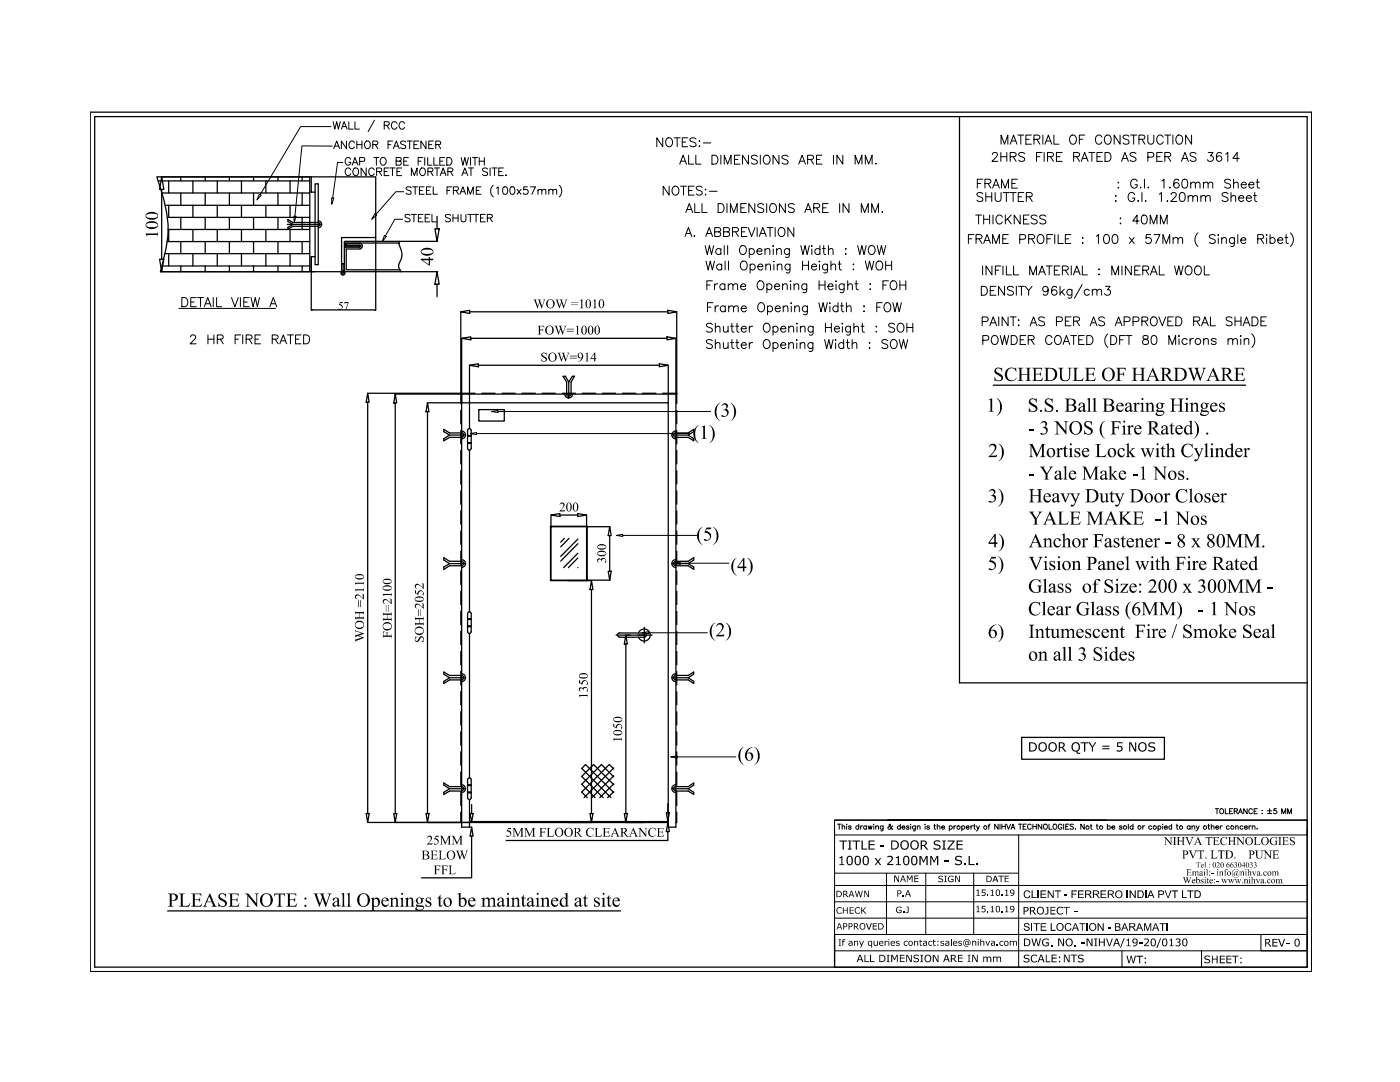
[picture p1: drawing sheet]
<svg xmlns="http://www.w3.org/2000/svg" width="279mm" height="216mm" viewBox="0 0 279 216" stroke-linecap="round" stroke-linejoin="round" font-family="sans-serif">
<!-- layer: 0 -->
<g fill="none" stroke="#000" stroke-width=".25">
<path d="M18 22.4h243.8v171.5h-243.8zM18.9 23.3h242v169.7h-242zM31.3 35.3h30.5v18.9h-29.8a30.8 30.8 0 0 0 1.5-9.5 37.7 37.7 0 0 0-2.2-9.4zM31.6 36.1h30.2M32.1 35.3h30M32.3 35.3l.4 2.5h-.9zM32.3 37.8v13.9M32.3 38.5h29.5M33.7 36.1v2.4M36.1 35.3v.8M36.1 38.5v2.5M38.5 36.1v2.4"/>
<path d="M41 35.3v.8M41 38.5v2.5M43.4 36.1v2.4M45.8 35.3v.8M45.8 38.5v2.5M48.2 36.1v2.4M50.6 35.3v.8M50.6 38.5v2.5M53.1 36.1v2.4M55.5 35.3v.8M55.5 38.5v2.5M57.9 36.1v2.4"/>
<path d="M60.3 35.3v.8M60.3 38.5v2.5M62.1 38.3h.1M62.1 38.3v-3h12.9v12.1h-6.8v6.8h-36.1M62.1 38.3h.8M191.5 23.3v113h69.4M31.8 51.7h.9l-.4 2.5zM32.3 53.1h29.5M32.9 50.6h28.9M32.9 41h28.9M33.4 48.2h28.4M33.4 43.4h28.4"/>
<path d="M33.5 45.8h28.3M33.7 41v2.4M33.7 45.8v2.4M33.7 50.6v2.5M36.1 43.4v2.4M36.1 48.2v2.4M36.1 53.1v1.1M38.5 41v2.4M38.5 45.8v2.4M38.5 50.6v2.5M41 43.4v2.4M41 48.2v2.4"/>
<path d="M41 53.1v1.1M43.4 41v2.4M43.4 45.8v2.4M43.4 50.6v2.5M45.8 43.4v2.4M45.8 48.2v2.4M45.8 53.1v1.1M48.2 41v2.4M48.2 45.8v2.4M48.2 50.6v2.5M50.6 43.4v2.4M50.6 48.2v2.4"/>
<path d="M50.6 53.1v1.1M53.1 41v2.4M53.1 45.8v2.4M53.1 50.6v2.5M55.5 43.4v2.4M55.5 48.2v2.4M55.5 53.1v1.1M57.3 44.8h6.9M57.9 41v2.4M57.9 45.8v2.4M57.9 50.6v2.5M60.3 43.4v2.4"/>
<path d="M60.3 48.2v2.4M60.3 53.1v1.1M62.9 51.2v-14.5h.6v16.1h-.6v-1.6h-.8v10.6M63.5 45.1a.36 .36 0 0 0 .4-.3 .36 .36 0 0 0-.4-.4h-5.1l-.9-.6v.4l.9 .6-.9 .6v.3l.9-.5h5.1M63.5 44.1a.7 .7 0 0 1 .7 .7 .7 .7 0 0 1-.7 .7M68.2 52.6h.3v1.5M68.5 52.6h.2M68.7 49.1l.2 .2M68.7 48.3v.8M68.7 49.5v4.7h18.6M68.9 48.2l-.2 .1M68.9 49.3l-.2 .2"/>
<path d="M68.9 48.2h18.4M68.9 49.3h3M69 48.9h2.9v.3M69 48.9l.1-.4h2.8a.51 .51 0 0 1 .4 .7M69 48.8l.1 .1M71.8 49h.1M71.9 49.2l-3 .1M71.9 49.7h-2.8v4.1h10.7M71.9 49.2l-.1 .1M72.3 49.2l-.1 .2-.4 .2M75 47.4v14.4M79.6 48.5a3.7 3.7 0 0 1 0 4.3v.7l.4 .7"/>
<path d="M79.7 48.5l-10.7 .1M79.7 48.2v.3M86.8 45.7h.8l-.4 2.5zM87.2 54.2l.4 2.5h-.8zM87.2 43.2v2.5M87.2 56.7v2.5M62.1 61.8l.1 .1zM62.2 61.8h12.7M73.4 78.5l.3 1.7h-.6zM73.4 78.5h21.4M74.9 61.8h.1zM78.9 78.6l.3 1.8h-.6z"/>
<path d="M78.9 78.6h13.2M92 62.2l1.7-.3v.7zM92 62.2v18.3M92.1 67.5l1.9-.3v.6zM92.1 67.5v12.9M93.7 72.9l1.8-.3v.6zM93.7 72.9v7.4M93.7 62.2h39.6M94 67.5h39.1M95.5 72.9h36.1M96.2 78.5h2.6M100.2 78.5h2.6"/>
<path d="M104.2 78.5h2.7M108.2 78.5h2.6M112.2 78.5h2.7M112.7 78.6a.78 .78 0 0 0 .8 .8 .78 .78 0 0 0 .8-.8M113.1 78.6v-2.4l-.7-1.1h.4l.7 1.1v3.2M113.5 76.2l.7-1.1h.5l-.7 1.1-.1 2.4a.44 .44 0 0 1-.4 .5 .44 .44 0 0 1-.5-.5M116.2 78.5h2.7M120.2 78.5h2.7M124.2 78.5h2.7M128.2 78.5h2.7M131.6 72.6l1.8 .3-1.8 .3zM132.2 78.5h2.9v2"/>
<path d="M133.1 67.2l1.8 .3-1.8 .3zM133.3 61.9l1.8 .3-1.8 .4zM133.4 72.9v7.4M134.9 67.5v11.1M135.1 62.2v16.4M198.2 76.9h50.4M73.4 80.2v82.1M78.9 80.4v81.9M85.3 80.4h8.4M85.3 80.4l.3 1.8h-.6zM85.3 82.2v80.1M92 81.9v2.7"/>
<path d="M92 85.9v2.7M92 89.9v2.7M92 93.9v2.7M92 97.9v2.7M92.1 86.3a.44 .44 0 0 1 .5 .5 .44 .44 0 0 1-.5 .4M92.1 86a.78 .78 0 0 1 .8 .8 .78 .78 0 0 1-.8 .8M92.1 86.4h-2.4l-1.1-.7v.4l1.1 .7M92.9 86.8h-3.2l-1.1 .7v.5l1.1-.7h2.4M93.3 87h.7M93.3 86.9h.7M93.3 88.5h.7M93.3 88.3h.7"/>
<path d="M93.5 86.9v.1M93.5 88.3v.2M93.5 85.5a.36 .36 0 0 1 .5 .4v3.6a.36 .36 0 0 1-.3 .3 .36 .36 0 0 1-.4-.3v-3.6zM93.7 85.5v-5.1h39.7v83.7h-39.7v-4.6M93.7 86.9v.1M93.7 88.3v.2M93.7 89.8v32.3M93.9 86.9v.1M93.9 88.3v.2M95.6 81.7h5v2.3h-5zM134.1 86.8h3.2l1.1 .7v.5l-1.1-.7h-2.4M134.9 86.3a.44 .44 0 0 0-.5 .5 .44 .44 0 0 0 .5 .4"/>
<path d="M134.9 86a.78 .78 0 0 0-.8 .8 .78 .78 0 0 0 .8 .8M134.9 86.4h2.4l1.1-.7v.4l-1.1 .7M135.1 81.9v2.7M135.1 85.9v2.7M135.1 89.9v2.7M135.1 93.9v2.7M135.1 97.9v2.7M92 101.9v2.7M92 105.9v2.7M92 110v2.6M92 113.9v2.7M92 118v2.6"/>
<path d="M92.1 112a.44 .44 0 0 1 .5 .4 .44 .44 0 0 1-.5 .5M92.1 111.7a.78 .78 0 0 1 .8 .7 .78 .78 0 0 1-.8 .8M92.1 112h-2.4l-1.1-.7v.4l1.1 .8M92.9 112.5h-3.2l-1.1 .6v.5l1.1-.7h2.4M109.9 105v.1M109.9 115.8v.1M110 105.1h7.1v10.7h-7.1zM110 102.8l1.7-.3v.6zM110 102.8v2.3M111.7 102.8h3.6M112.6 107.4l-.7 .8M113.3 115.9h4.7"/>
<path d="M113.6 107.4l-1.7 1.7M115.3 102.5l1.8 .3-1.8 .3zM115.3 107.6l-3.4 3.4M115.3 110.4l-2.8 2.9M115.3 113.2v.1M115.3 108.5l-3.4 3.5M115.3 111.3l-1.9 2M117.1 102.8v2.3M117.1 105.1h4.6M117.1 115.8h4.6M117.2 115.8v-10.8h-7.3v10.9h7.3M117.2 105v.1"/>
<path d="M118 115.9l.3 1.7h-.6zM118 117.6v44.7M121.4 114h.6l-.3 1.8zM121.7 105.1l.3 1.8h-.6zM121.7 106.9v7.1M134.1 112.5h3.2l1.1 .6v.5l-1.1-.7h-2.4M134.9 112a.44 .44 0 0 0-.5 .4 .44 .44 0 0 0 .5 .5M134.9 111.7a.78 .78 0 0 0-.8 .7 .78 .78 0 0 0 .8 .8M134.9 112h2.4l1.1-.7v.4l-1.1 .8M135.1 101.9v2.7M135.1 105.9v2.7M135.1 110v2.6"/>
<path d="M135.1 113.9v2.7M135.1 118v2.6M92 121.9v2.8M92 126v2.6M92 130v2.7M92 134v2.7M92 138v2.7M92.1 134.8a.44 .44 0 0 1 .5 .4 .44 .44 0 0 1-.5 .5M92.1 134.4a.78 .78 0 0 1 .8 .8 .78 .78 0 0 1-.8 .8M92.1 134.8h-2.4l-1.1-.7v.4l1.1 .7M92.9 135.2h-3.2l-1.1 .8v.4l1.1-.7h2.4M93.3 126.1v-3.7a.36 .36 0 0 1 .4-.3 .36 .36 0 0 1 .3 .3v3.7"/>
<path d="M93.3 126a.36 .36 0 0 0 .4 .4 .36 .36 0 0 0 .3-.4M93.3 123.6h.7M93.3 123.5h.7M93.3 125h.7M93.3 124.9h.7M93.5 123.5v.1M93.5 124.9v.1M93.7 123.5v.1M93.7 124.9v.1M93.7 126.4v28.9M93.9 123.5v.1M93.9 124.9v.1"/>
<path d="M123 126.7h7.1M123.7 126.3a.44 .44 0 0 0-.5 .4 .44 .44 0 0 0 .5 .5M123.7 126.3h4.9M124.9 126.7l.3 1.8h-.6zM124.9 128.5v33.8M127.4 126.3a1.21 1.21 0 0 1 1.9-.6 1.21 1.21 0 0 1 0 2 1.21 1.21 0 0 1-1.9-.6M128.6 126.3a.44 .44 0 0 1 .4 .4 .44 .44 0 0 1-.4 .5h-4.9M128.6 125.2v3.1M134.1 135.2h3.2l1.1 .8v.4l-1.1-.7h-2.4M134.9 134.8a.44 .44 0 0 0-.5 .4 .44 .44 0 0 0 .5 .5M134.9 134.4a.78 .78 0 0 0-.8 .8 .78 .78 0 0 0 .8 .8M134.9 134.8h2.4l1.1-.7v.4l-1.1 .7"/>
<path d="M135.1 122v2.7M135.1 126v2.6M135.1 130v2.7M135.1 134v2.7M135.1 138v2.7M92 142v2.7M92 146v2.7M92 150v2.7M92 154v2.7M92 158v2.7M92.1 156.9a.44 .44 0 0 1 .5 .5 .44 .44 0 0 1-.5 .4M92.1 156.6a.78 .78 0 0 1 .8 .8 .78 .78 0 0 1-.8 .7"/>
<path d="M92.1 157h-2.4l-1.1-.8v.5l1.1 .7M92.9 157.4h-3.2l-1.1 .7v.4l1.1-.7h2.4M93.3 159.2a.36 .36 0 0 0 .4 .3 .36 .36 0 0 0 .3-.3M93.3 155.6v3.6M93.3 156.7h.7M93.3 156.6h.7M93.3 158.2h.7M93.3 158.1h.7M93.5 156.6v.1M93.5 158.1v.1M93.7 156.6v.1M93.7 158.1v.1"/>
<path d="M93.9 156.6v.1M93.9 158.1v.1M94 155.6a.36 .36 0 0 0-.3-.4 .36 .36 0 0 0-.4 .4M94 155.6v3.6M116.1 153.4l.8-.8 5.6 5.5M116.1 153.3l5.8 5.9M122.5 156.6l-4-4-2.4 2.3 4.3 4.3M122.5 155l-2.5-2.4-3.9 3.9 2.7 2.7M122.5 153.4l-.9-.8-5.5 5.5 1.1 1.1M122.5 153.2l-5.9 6M122.5 154.8l-4.4 4.4M122.5 156.4l-2.8 2.8"/>
<path d="M122.5 158l-1.2 1.2M134.1 157.4h3.2l1.1 .7v.4l-1.1-.7h-2.4M134.9 156.9a.44 .44 0 0 0-.5 .5 .44 .44 0 0 0 .5 .4M134.9 156.6a.78 .78 0 0 0-.8 .8 .78 .78 0 0 0 .8 .7M134.9 157h2.4l1.1-.8v.5l-1.1 .7M135.1 142v2.7M135.1 146v2.7M135.1 150v2.7M135.1 154v2.7M135.1 158v2.7M203.9 147.1h28.5v4.4h-28.5zM73.1 162.3h.6l-.3 1.8z"/>
<path d="M73.4 164.1h20.7M78.6 162.3h.6l-.3 1.8zM85 162.3h.6l-.3 1.8zM92 162v2.1h.1M93.7 164.1v.9h-1.6v-86.4h42.8v86.4h-1.5v-.9M93.7 163.9h39.7M93.7 165h.4M93.8 162.3h.6l-.3 1.8zM94.1 166.8v8.4h-10M94.1 165l.3 1.8h-.6zM94.1 160.6v1.7M94.9 164.1h38.4"/>
<path d="M117.7 162.3h.6l-.3 1.8zM124.6 162.3h.6l-.3 1.8zM133 162.2h.6l-.3 1.7zM133.3 165.9v1.8h-32.3M133.3 164.1l.3 1.8h-.6zM133.3 160.4v1.8M135.1 162v2.2h-.2M177.2 163.6h83.7M33.5 181.8h90.3M166.6 186.7v6.3"/>
<circle cx="68.4" cy="54.5" r=".4"/>
<circle cx="68.4" cy="54.5" r=".23"/>
</g>
<!-- layer: DIM -->
<g fill="none" stroke="#000" stroke-width=".2">
<path d="M66.5 24.3l.3 1.5 .4-1.5 .3 1.5 .4-1.5M66.6 29.7l.6-1.6 .6 1.6M66.9 29.2h.7M68.1 25.8l.6-1.5 .6 1.5M68.3 25.3h.8M69.1 28.1v1.6l-1-1.6v1.6M69.6 24.3v1.5h.9M70 31.8a.57 .57 0 0 0-.6-.4 .57 .57 0 0 0-.5 .6v.4a.55 .55 0 0 0 .5 .6 .55 .55 0 0 0 .6-.6h-.4M70 33.9a.56 .56 0 0 0-.7-.4 .56 .56 0 0 0-.4 .6 .62 .62 0 0 0 .3 .8 .62 .62 0 0 0 .8-.2M70.3 33l.5-1.6 .6 1.6M70.5 32.5h.7M70.5 33.7a.63 .63 0 0 1 .9-.1 .63 .63 0 0 1 .2 .8 .57 .57 0 0 1-.6 .7 .57 .57 0 0 1-.6-.7z"/>
<path d="M70.7 28.5a.54 .54 0 0 0-.6-.4 .54 .54 0 0 0-.4 .6 .61 .61 0 0 0 .2 .8 .61 .61 0 0 0 .8-.2M70.8 24.3v1.5h.9M71.2 28.1v1.6M71.2 28.9h1M71.8 32.2h.9v-.6l-.9-.2v1.6M72.2 28.1v1.6M72.9 28.3a.61 .61 0 0 1 .8 0 .61 .61 0 0 1 .2 .8 .57 .57 0 0 1-.6 .6 .57 .57 0 0 1-.6-.6zM73.1 33.5v1.5l-1-1.5v1.5M74.4 28.9l.9-.1 .1-.4-.3-.3h-.7v1.6M74.6 31.4h1M74.7 33.9a.56 .56 0 0 0-.7-.4 .56 .56 0 0 0-.4 .6 .62 .62 0 0 0 .3 .8 .62 .62 0 0 0 .8-.2M74.7 24l-1.2 2.3"/>
<path d="M74.9 28.9l.5 .8M75.1 31.4v1.6M75.2 34.2h.8l.1-.5-.3-.2h-.6v1.5M75.7 34.2l.5 .8M76.2 31.5a.75 .75 0 0 1 .9 .6 .75 .75 0 0 1-.8 .9 .89 .89 0 0 1-.1-1.5zM76.7 25l.9-.1 .1-.4-.1-.2h-.9v1.5M76.7 34.2h.6M77.2 25l.5 .8M77.4 28.9h.6M77.6 33.5h-.9v1.5h.9M77.8 33.5h1M78.3 33.5v1.5"/>
<path d="M78.4 28.1h-1v1.6M78.5 29.7l.6-1.6 .6 1.6M78.7 29.2h.7M79.1 32.2l.8-.1 .1-.5-.9-.2v1.6h.6l.3-.2v-.5l-.3-.1M79.2 24.6a.57 .57 0 0 0-.6-.3 .57 .57 0 0 0-.5 .5v.4a.57 .57 0 0 0 .5 .6 .57 .57 0 0 0 .6-.4M79.2 34.2h.6M80.2 33.5h-1v1.5h1M80.6 32.2h.6M80.7 24.6a.57 .57 0 0 0-.6-.3 .57 .57 0 0 0-.5 .5v.4a.57 .57 0 0 0 .5 .6 .57 .57 0 0 0 .6-.4M81 28.3a.58 .58 0 0 0-.6-.2 .58 .58 0 0 0-.5 .4l.3 .3 .7 .3 .1 .3a.67 .67 0 0 1-1.1 0M81.3 28.1h1M81.5 31.4h-.9v1.6h.9"/>
<path d="M81.8 28.1v1.6M82.1 37.5l-.4-.2h-.5l-.2 .2 .1 .3 .8 .3 .2 .2-.2 .4-.5 .1-.4-.2M82.1 35v-1.5l.6 1.5 .5-1.5v1.5M82.4 37.3h1M82.6 28.9h.6M82.9 37.3v1.5M83.5 32.2h.5M83.6 28.1h-1v1.6h1M83.7 38h.6M83.9 33.7a.61 .61 0 0 1 .8 0 .61 .61 0 0 1 .2 .7 .57 .57 0 0 1-.6 .7 .57 .57 0 0 1-.6-.7zM84.4 31.4h-.9v1.6M84.6 37.3h-.9v1.5h.9"/>
<path d="M84.8 31.4v1.6M85 28.1v1.6l-1-1.6v1.6M85.1 38h.6M85.4 31.4v1.6h.8M85.4 34.2h.9l.1-.4-.3-.3h-.7v1.5M85.6 28.9h.6M85.9 34.2l.5 .8M86 37.3h-.9v1.5h.9M86.5 37.3v1.5h.8M86.5 28.1h-.9v1.6h.9M86.6 31.4v1.6h.8M86.7 33.5h1"/>
<path d="M87 28.9l.8-.1 .1-.5-.3-.2h-.6v1.6M87.2 33.5v1.5M87.5 28.9l.4 .8M87.8 32.2h.6M87.9 35l.5-1.5 .6 1.5M88.1 34.5h.7M88.7 31.4h-.9v1.6h.9M89.2 31.4h.5a.81 .81 0 0 1 .5 .8 .81 .81 0 0 1-.5 .8h-.5zM89.2 38h.6M89.4 34.2h.8l.2-.4-.4-.3h-.6v1.5M89.9 34.2l.5 .8M90.1 37.3h-.9v1.5"/>
<path d="M90.5 38l.9-.1 .1-.4-.1-.2h-.9v1.5M91 38l.5 .8M91.8 38.8l.6-1.5 .5 1.5M92 38.3h.7M92 31.4l.4 1.6 .4-1.6 .3 1.6 .4-1.6M92.2 35l.6-1.5 .6 1.5M92.4 34.5h.7M93.3 38.8v-1.5l.6 1.5 .6-1.5v1.5M93.5 33.5h1M93.9 31.4v1.6M94 33.5v1.5M94.3 31.4h1"/>
<path d="M94.8 31.4v1.6M95.1 38h.5M95.6 32.2h1.1M95.6 31.4v1.6M96 37.3h-.9v1.5h.9M96.7 31.4v1.6M97.3 33.7a.58 .58 0 0 0-.6-.2 .58 .58 0 0 0-.4 .4l.3 .3 .7 .2v.4a.67 .67 0 0 1-1 0M97.8 33.5v1.5M98.2 33.5h1M98.4 37a1.53 1.53 0 0 0 0 2.3M98.7 33.5v1.5M99.1 37.5l.3-.2v1.5"/>
<path d="M99.5 34.2h.6M100.5 33.5h-1v1.5h1M100.5 37.3h.6l.1 .2 .1 .6-.2 .6h-.6l-.1-.2-.1-.6zM100.9 35h.2zM102 37.3h.5l.2 .2 .1 .6-.3 .6h-.5l-.2-.2-.1-.6zM103.2 37.8l.8 1M104 37.8l-.8 1M105.3 37.3h-.8v.6a.54 .54 0 0 1 .8 0 .54 .54 0 0 1-.1 .8 .54 .54 0 0 1-.8-.2M105.8 37.3h1.1l-.8 1.5M107.4 38l.3-.2h.4v1M107.4 37.8v1M108.1 38l.4-.2h.4v1"/>
<path d="M109.5 38l.2-.2a.4 .4 0 0 1 .6 .2v.8M109.5 37.8v1M110.3 38l.4-.2h.4v1M111.6 37a1.53 1.53 0 0 1 0 2.3M132.3 27.5v1.8l-1.2-1.8v1.8M133 27.8a.66 .66 0 0 1 .8-.3 .66 .66 0 0 1 .4 .7v.4a.68 .68 0 0 1-.7 .7 .68 .68 0 0 1-.6-.7zM133.5 37.2v1.7l-1.2-1.7v1.7M134.5 37.2a.85 .85 0 0 1 1 .4 .85 .85 0 0 1-.2 1.1 .66 .66 0 0 1-.7 .2 .66 .66 0 0 1-.5-.6l.1-.7zM134.5 27.5h1.2M135.1 27.5v1.8M135.7 32.8l.6-1.8 .7 1.8M135.8 37.2h1.2"/>
<path d="M135.9 32.2h.9M136.2 28.3h.6M136.4 37.2v1.7M137.3 27.5h-1.1v1.8h1.1M137.4 31v1.8h1M137.4 38h.7M138.5 37.2h-1.1v1.7h1.1M138.9 31v1.8h1M138.9 27.8a.71 .71 0 0 0-1.2 .1l.2 .3 .8 .3 .2 .5a.82 .82 0 0 1-1.2 0M139.5 28.2h.2zM139.6 29.1v.2zM140.1 37.4a.67 .67 0 0 0-.6-.3 .67 .67 0 0 0-.5 .5l.1 .2 .9 .4 .1 .5a.78 .78 0 0 1-1.1 0"/>
<path d="M140.3 28.5h1.6M140.7 37.8h.2zM140.8 38.8v.1zM141.6 38.2h1.5M142.1 31h.6a.95 .95 0 0 1 .6 .9 .95 .95 0 0 1-.6 .9h-.6zM143.9 31v1.8M144.5 32.8v-1.8l.7 1.8 .7-1.8v1.8M146.6 31.8h.6M147.7 31h-1.1v1.8h1.1M149.4 31v1.8l-1.2-1.8v1.8M151.1 31.2a.67 .67 0 0 0-.6-.3 .67 .67 0 0 0-.5 .5l.1 .3 .9 .3 .1 .5a.78 .78 0 0 1-1.1 0M151.7 31v1.8"/>
<path d="M152.7 31.1a.85 .85 0 0 1 1 .3 .85 .85 0 0 1-.2 1.1 .66 .66 0 0 1-.7 .2 .66 .66 0 0 1-.5-.6v-.4zM155.5 31v1.8l-1.2-1.8v1.8M157.3 31.2a.71 .71 0 0 0-1.2 .2l.2 .3 .8 .3 .2 .5a.82 .82 0 0 1-1.2 0M159.4 32.8l.7-1.8 .7 1.8M159.7 32.2h.8M161.2 31.8l1-.1 .2-.2-.1-.4-.4-.1h-.7v1.8M161.8 31.8l.6 1M163 31.8h.6M164.1 31h-1.1v1.8h1.1M166.3 31v1.8M168.2 31v1.8l-1.2-1.8v1.8M170.7 32.8v-1.8l.6 1.8 .7-1.8v1.8"/>
<path d="M172.7 32.8v-1.8l.7 1.8 .6-1.8v1.8M174.8 32.6v.2zM195 36.6h.7M196.1 35.8h-1.1v1.7M196.1 38.7a.67 .67 0 0 0-.6-.3 .67 .67 0 0 0-.5 .4l.1 .3 .9 .3 .1 .5a.78 .78 0 0 1-1.1 0M196.6 36.6l1-.1 .2-.2-.1-.4-.4-.1h-.7v1.7M196.7 38.4v1.8M196.7 39.3h1.2M197.2 36.6l.6 .9M197.9 38.4v1.8M198 30.8l.4-.4 .6 .2a.55 .55 0 0 1-.2 .8l-.8 .8h1.2M198.1 37.5l.7-1.7 .6 1.7"/>
<path d="M198.3 36.9h.9M198.6 38.4v1.3a.6 .6 0 0 0 .6 .5 .6 .6 0 0 0 .6-.5v-1.3M199.7 30.4v1.8M199.7 31.3h1.2M199.8 28.8v-1.8l.7 1.8 .6-1.8v1.8M199.9 37.5v-1.7l.7 1.7 .7-1.7v1.7M200.2 38.4h1.2M200.8 38.4v1.8M200.9 30.4v1.8M201.6 28.8l.7-1.8 .7 1.8M201.6 31.3l1-.1 .2-.3-.1-.3-.3-.2h-.8v1.8M201.6 38.4h1.2"/>
<path d="M201.9 28.1h.8M201.9 36.6h.7M202.2 38.4v1.8M202.2 31.3l.6 .9M203 35.8h-1.1v1.7h1.1M203.1 27h1.2M203.2 39.3h.7M203.7 27v1.8M204.3 38.4h-1.1v1.8h1.1M204.5 30.7a.67 .67 0 0 0-.7-.3 .67 .67 0 0 0-.5 .4l.2 .3 .8 .3 .2 .5a.78 .78 0 0 1-1.2 0M204.7 27.8h.7M204.8 39.3l1-.1 .2-.3-.1-.3-.3-.2h-.8v1.8"/>
<path d="M205.4 39.3l.6 .9M205.8 27h-1.1v1.8h1.1M206.3 27.8l1.1-.1 .1-.2-.1-.4-.3-.1h-.8v1.8M206.9 31.3h.6M206.9 27.8l.6 1M208 30.4h-1.1v1.8M208.1 27v1.8M208.4 30.4v1.8M208.5 28.8l.7-1.8 .7 1.8M208.8 28.1h.8M209.1 31.3l1-.1 .1-.3v-.3l-.4-.2h-.7v1.8M209.6 31.3l.6 .9"/>
<path d="M210.3 27v1.8h1M210.8 31.3h.8M212 30.4h-1.2v1.8h1.2M213.6 27.2a.66 .66 0 0 1 .8-.2 .66 .66 0 0 1 .4 .6v.5a.68 .68 0 0 1-.7 .7 .68 .68 0 0 1-.6-.7zM214.3 31.3l1-.1 .1-.3v-.3l-.4-.2h-.7v1.8M214.9 31.3l.5 .9M215.4 27.8h.7M215.8 32.2l.7-1.8 .6 1.8M216 31.6h.9M216.5 27h-1.1v1.8M217.3 30.4h1.2M217.9 30.4v1.8"/>
<path d="M218.9 31.3h.7M219.9 27.4a.65 .65 0 0 0-.8-.5 .65 .65 0 0 0-.5 .7v.5a.65 .65 0 0 0 .5 .7 .65 .65 0 0 0 .8-.5M220 30.4h-1.1v1.8h1.1M220.5 30.4h.6a.95 .95 0 0 1 .6 .9 .95 .95 0 0 1-.6 .9h-.6zM220.6 27.2a.66 .66 0 0 1 .7-.2 .66 .66 0 0 1 .5 .6v.5a.68 .68 0 0 1-.7 .7 .68 .68 0 0 1-.7-.7zM222.6 39.1h.2zM223.1 36.4h.2zM223.1 37.5h.2zM223.5 27v1.8l-1.2-1.8v1.8M223.8 32.2l.7-1.8 .7 1.8M224.1 31.6h.8M225.3 27.2a.67 .67 0 0 0-.6-.3 .67 .67 0 0 0-.6 .5l.2 .2 .8 .4 .2 .5a.78 .78 0 0 1-1.2 0"/>
<path d="M225.7 27h1.2M226.2 27v1.8M226.5 38.8a.64 .64 0 0 0-1-.3 .89 .89 0 0 0-.4 1.1 .89 .89 0 0 0 1.1 .5l.3-.3v-.3h-.5M226.7 30.7a.67 .67 0 0 0-.6-.3 .67 .67 0 0 0-.6 .4l.2 .3 .8 .3 .2 .5a.78 .78 0 0 1-1.2 0M227 36.2a.68 .68 0 0 0-.8-.4 .68 .68 0 0 0-.5 .6 .76 .76 0 0 0 .2 1 .76 .76 0 0 0 1-.1l.1-.4h-.5M227.3 27.8l1-.1 .2-.2-.1-.4-.3-.1h-.8v1.8M227.6 37.5h.1zM227.9 38.4v1.8M227.9 27.8l.6 1M228.4 35.8v1.7M229.1 37.5h.1zM229.1 27v1.2a.59 .59 0 0 0 .6 .6 .59 .59 0 0 0 .6-.6v-1.2"/>
<path d="M229.1 31.4h.7a.47 .47 0 0 0 .5-.5 .47 .47 0 0 0-.5-.5h-.7v1.8M230.9 31.3h.6M231.4 38.8l.4-.4v1.8M231.9 36.1l.4-.3v1.7M232 30.4h-1.1v1.8h1.1M232.1 27.4a.65 .65 0 0 0-.7-.5 .65 .65 0 0 0-.5 .7v.5a.65 .65 0 0 0 .5 .7 .65 .65 0 0 0 .7-.5M232.5 31.3l1-.1 .2-.3-.1-.3-.4-.2h-.7v1.8M232.5 27h1.2M233.1 27v1.8M233.1 31.3l.6 .9M233.4 37.5h.2zM233.7 38.8l.4-.4 .6 .2a.55 .55 0 0 1-.2 .8l-.8 .8h1.1"/>
<path d="M234.1 27v1.8M234.8 27.2a.66 .66 0 0 1 .8-.2 .66 .66 0 0 1 .4 .6v.5a.68 .68 0 0 1-.7 .7 .68 .68 0 0 1-.6-.7zM235.3 36a.52 .52 0 0 0-.8-.2 1.02 1.02 0 0 0 .3 1.7 .55 .55 0 0 0 .5-.5 .55 .55 0 0 0-.5-.6 .55 .55 0 0 0-.6 .5M235.6 38.5a.58 .58 0 0 1 .8 .3 .9 .9 0 0 1-.5 1.4 1.14 1.14 0 0 1-.3-1.7zM235.8 32.2l.7-1.8 .7 1.8M236 31.6h.9M236.1 35.8a.58 .58 0 0 1 .9 .3 .9 .9 0 0 1-.6 1.4 1.14 1.14 0 0 1-.3-1.7zM237.1 39.4l.4-.4 .5 .1 .1 1.1M237.1 39v1.2M237.6 36.7l.5-.3h.4l.1 1.1M237.6 36.4v1.1M237.8 27v1.8l-1.2-1.8v1.8"/>
<path d="M238.1 39.4l.4-.4 .4 .1 .1 1.1M238.6 36.7l.4-.3h.4l.1 1.1M238.7 30.7a.67 .67 0 0 0-.7-.3 .67 .67 0 0 0-.5 .4l.2 .3 .8 .3 .2 .5a.78 .78 0 0 1-1.2 0M239.7 39.4l.4-.4 .4 .1 .1 1.1M239.7 39v1.2M240.2 36.7l.4-.3h.4l.1 1.1M240.2 36.4v1.1M240.6 39.4l.4-.4 .4 .1 .1 1.1M241.1 36.7l.4-.3h.4l.1 1.1M241.1 30.4h1l-.5 .7a.59 .59 0 0 1 .4 1 .59 .59 0 0 1-1-.2M243.8 30.7a.52 .52 0 0 0-.8-.2 1.02 1.02 0 0 0 .3 1.7 .55 .55 0 0 0 .6-.6 .55 .55 0 0 0-.6-.5 .55 .55 0 0 0-.5 .5M244.6 30.8l.4-.4v1.8"/>
<path d="M245.1 38.7a.67 .67 0 0 0-.7-.3 .67 .67 0 0 0-.5 .4l.2 .3 .8 .3 .2 .5a.78 .78 0 0 1-1.2 0M245.6 36a.67 .67 0 0 0-.7-.3 .67 .67 0 0 0-.5 .5l.2 .2 .8 .4 .2 .5a.78 .78 0 0 1-1.2 0M245.7 39.4l.4-.4 .4 .1 .1 1.1M245.7 38.4v1.8M246.2 36.7l.4-.3h.4l.1 1.1M246.2 35.8v1.7M247.2 39.5h1a.55 .55 0 0 0-.8-.4 .55 .55 0 0 0-.1 .8 .54 .54 0 0 0 .9 0M247.3 31.6h-1.2l.8-1.2v1.8M247.7 36.9h1a.55 .55 0 0 0-.7-.5 .55 .55 0 0 0-.2 .9 .54 .54 0 0 0 .9 0M248.7 39.5h1a.55 .55 0 0 0-.7-.4 .55 .55 0 0 0-.2 .8 .54 .54 0 0 0 .9 0M249.2 36.9h1a.55 .55 0 0 0-.7-.5 .55 .55 0 0 0-.2 .9 .54 .54 0 0 0 .9 0M250.2 39h.6"/>
<path d="M250.4 38.4v1.5l.1 .2 .3 .1M250.7 36.4h.6M250.9 35.8v1.4l.1 .3h.4M36.3 59.4h.6a.98 .98 0 0 1 .6 .9 .98 .98 0 0 1-.6 .9h-.6zM39.2 59.4h-1.1v1.8h1.1M39.4 59.4h1.2M40 59.4v1.8M42.6 59.4v1.8M43.2 59.4v1.8h1.1M46.2 59.4l.7 1.8 .7-1.8M48 59.4v1.8M49.8 59.4h-1.1v1.8h1.1"/>
<path d="M50.1 59.4l.4 1.8 .4-1.8 .5 1.8 .4-1.8M81.8 43l-.3-.2h-.5l-.1 .5 .8 .3 .1 .5-.3 .2-.5-.1-.2-.1M82.1 42.8h1M82.6 42.8v1.5M83.5 43.5h.5M84.4 42.8h-.9v1.5h.9M84.9 43.5h.5M85.8 42.8h-.9v1.5h.9M86.2 42.8v1.5h.9M89.9 43l-.4-.2h-.5l-.1 .2 .1 .3 .8 .4v.5l-.5 .1-.4-.2M90.4 43.5h1M90.4 42.8v1.5"/>
<path d="M91.4 42.8v1.5M92 42.8v1a.49 .49 0 0 0 .5 .5 .49 .49 0 0 0 .5-.5v-1M93.4 42.8h1M93.9 42.8v1.5M94.5 42.8h1M95 42.8v1.5M95.9 43.5h.5M96.8 42.8h-.9v1.5h.9M97.3 43.5l.8-.1 .2-.4-.2-.2h-.8v1.5M97.8 43.5l.5 .8M136.7 47.2l.7-1.8 .7 1.8M136.9 42.4l.7-1.8 .6 1.8"/>
<path d="M137 46.6h.8M137.1 41.8h.9M138.6 47v.2zM138.7 40.6v1.8h1M140.1 40.6v1.8h1M140.7 49l.5 1.8 .4-1.8 .4 1.8 .4-1.8M140.9 47.2l.6-1.8 .7 1.8M140.9 52.1l.4 1.8 .4-1.8 .5 1.8 .4-1.8M141.1 56.9h.6M141.1 46.6h.9M142.2 56h-1.1v1.8M142.6 56.6v1.2"/>
<path d="M142.6 46.3l1.1-.1 .1-.3-.1-.3-.3-.2h-.8v1.8h.8a.47 .47 0 0 0 .4-.5 .47 .47 0 0 0-.4-.4M143.3 56.6a.57 .57 0 0 0-.7 .5M143.3 40.6h.6a.95 .95 0 0 1 .6 .9 .95 .95 0 0 1-.6 .9h-.6zM143.9 49.9a.57 .57 0 0 0-.9-.1 .57 .57 0 0 0 0 .8 .57 .57 0 0 0 .9-.1M143.9 49.6v1.2M144 52.9a.57 .57 0 0 0-.8 0 .57 .57 0 0 0 0 .8 .57 .57 0 0 0 .8-.1M144 52.7v1.2M144.4 46.3l1-.1 .2-.3-.1-.3-.3-.2h-.8v1.8h.8a.47 .47 0 0 0 .4-.5 .47 .47 0 0 0-.4-.4M144.5 49v1.8M144.7 56.9a.57 .57 0 0 0-.9-.1 .57 .57 0 0 0 0 .8 .57 .57 0 0 0 .9 0M144.7 56.6v1.2M144.7 52.1v1.8"/>
<path d="M145.1 40.6v1.8M145.2 49v1.8M145.3 57l.5-.4 .4 .1 .1 1.1M145.3 56.6v1.2M145.4 52.1v1.8M145.8 42.4v-1.8l.6 1.8 .7-1.8v1.8M146.2 46.3l1-.1 .2-.3-.1-.3-.3-.2h-.8v1.8M146.3 57l.4-.4 .4 .1 .1 1.1M146.8 46.3l.6 .9M147.8 49.3a.66 .66 0 0 1 .7-.3 .66 .66 0 0 1 .4 .7v.4a.68 .68 0 0 1-.6 .7 .68 .68 0 0 1-.7-.7zM147.8 57.1h1a.55 .55 0 0 0-.8-.4 .55 .55 0 0 0-.1 .9 .54 .54 0 0 0 .9 0M147.8 41.5h.7"/>
<path d="M147.9 52.4a.66 .66 0 0 1 .8-.3 .66 .66 0 0 1 .4 .7v.4a.68 .68 0 0 1-.7 .7 .68 .68 0 0 1-.6-.7zM148 46.3h.6M148.9 40.6h-1.1v1.8h1.1M149.1 45.4h-1.1v1.8h1.1M149.3 45.4l.7 1.8 .7-1.8M149.5 49.9a.57 .57 0 0 1 .9-.1 .57 .57 0 0 1 0 .8 .57 .57 0 0 1-.9-.1M149.5 49.6v1.8M149.7 52.9a.57 .57 0 0 1 .8 0 .57 .57 0 0 1 0 .8 .57 .57 0 0 1-.8-.1M149.7 52.7v1.8M150.6 40.6v1.8l-1.1-1.8v1.8M151.1 50.1h1a.55 .55 0 0 0-.8-.5 .55 .55 0 0 0-.2 .9 .54 .54 0 0 0 1 0M151.1 45.4v1.8"/>
<path d="M151.2 53.2h1a.55 .55 0 0 0-.7-.5 .55 .55 0 0 0-.2 .9 .54 .54 0 0 0 .9 0M151.3 56.3a.66 .66 0 0 1 .7-.2 .66 .66 0 0 1 .5 .6v.4a.68 .68 0 0 1-.7 .7 .68 .68 0 0 1-.7-.7zM151.5 47.2l.7-1.8 .7 1.8M151.8 46.6h.9M152.4 40.9a.67 .67 0 0 0-.6-.3 .67 .67 0 0 0-.6 .4l.2 .3 .8 .3 .2 .5a.78 .78 0 0 1-1.2 0M152.7 49.9l.4-.3 .5 .1v1.1M152.7 49.6v1.2M152.8 53l.5-.3 .4 .1 .1 1.1M152.8 52.7v1.2M153 40.6v1.8M153 56.9a.57 .57 0 0 1 .9-.1 .57 .57 0 0 1 0 .8 .57 .57 0 0 1-.9 0M153 56.6v1.8"/>
<path d="M153.1 45.4h1.2M153.7 45.4v1.8M153.8 40.9a.66 .66 0 0 1 .7-.3 .66 .66 0 0 1 .5 .7v.4a.68 .68 0 0 1-.7 .7 .68 .68 0 0 1-.7-.7zM154.2 49.1h.2zM154.3 49.7v1.1M154.4 52.1v.2zM154.4 52.8v1.1M154.6 57.1h1a.55 .55 0 0 0-.8-.4 .55 .55 0 0 0-.1 .9 .54 .54 0 0 0 .9 0M154.7 45.4v1.8M155 49.9l.4-.3 .4 .1 .1 1.1M155 49.6v1.2M155.1 53l.4-.3 .5 .1 .1 1.1"/>
<path d="M155.1 52.7v1.2M155.5 45.7a.66 .66 0 0 1 .7-.3 .66 .66 0 0 1 .4 .7v.4a.68 .68 0 0 1-.6 .7 .68 .68 0 0 1-.7-.7zM156.2 57l.4-.4 .4 .1 .1 1.1M156.2 56.6v1.2M156.7 40.6v1.8l-1.2-1.8v1.8M157.5 49.6v1.4a.47 .47 0 0 1-.2 .4 .47 .47 0 0 1-.5-.1M157.5 49.9a.57 .57 0 0 0-.8-.1 .57 .57 0 0 0 0 .8 .57 .57 0 0 0 .8-.1M157.7 52.7v1.3a.47 .47 0 0 1-.3 .5 .47 .47 0 0 1-.5-.1M157.7 52.9a.57 .57 0 0 0-.9 0 .57 .57 0 0 0 0 .8 .57 .57 0 0 0 .9-.1M157.7 56.1h.2zM157.8 56.7v1.1M158.4 45.4v1.8l-1.2-1.8v1.8"/>
<path d="M158.5 57l.4-.4 .4 .1 .1 1.1M158.5 56.6v1.2M158.5 40.9a.67 .67 0 0 0-.6-.3 .67 .67 0 0 0-.6 .4l.2 .3 .8 .3 .2 .5a.78 .78 0 0 1-1.2 0M159.8 49l.4 1.8 .5-1.8 .4 1.8 .4-1.8M160.2 52.1v1.8M160.2 52.9h1.1M160.6 42.4l.7-1.8 .7 1.8M160.9 41.8h.8M161 56.6v1.4a.47 .47 0 0 1-.3 .4 .47 .47 0 0 1-.5-.1M161 56.9a.57 .57 0 0 0-.8-.1 .57 .57 0 0 0 0 .8 .57 .57 0 0 0 .8 0M161.3 52.1v1.8M161.9 53.2h1.1a.55 .55 0 0 0-.8-.5 .55 .55 0 0 0-.2 .9 .54 .54 0 0 0 1 0"/>
<path d="M162 49v.2zM162 49.7v1.1M162.4 41.5l1-.1 .2-.3-.1-.3-.3-.2h-.8v1.8M163 41.5l.6 .9M163.5 56.9h1.1M163.5 56v1.8M163.5 52.1v.2zM163.5 52.8v1.1M163.6 49.9a.57 .57 0 0 0-.8-.1 .57 .57 0 0 0 0 .8 .57 .57 0 0 0 .8-.1M163.6 49v1.8M164.1 49.6h.6M164.2 41.5h.7"/>
<path d="M164.4 49v1.4l.1 .3 .3 .1M164.6 56v1.8M165.2 52.7v1.3a.47 .47 0 0 1-.3 .5 .47 .47 0 0 1-.5-.1M165.2 52.9a.57 .57 0 0 0-.9 0 .57 .57 0 0 0 0 .8 .57 .57 0 0 0 .9-.1M165.2 57.1h1.1a.55 .55 0 0 0-.8-.4 .55 .55 0 0 0-.2 .9 .54 .54 0 0 0 1 0M165.3 40.6h-1.1v1.8h1.1M165.3 49.9l.4-.3 .5 .1 .1 1.1M165.3 49v1.8M165.8 53l.5-.3 .4 .1 .1 1.1M165.8 52.1v1.8M166.8 56v.2zM166.8 56.7v1.1"/>
<path d="M167.3 52.7h.6M167.5 52.1v1.4l.1 .3 .4 .1M167.6 40.6v1.8M168.5 56.6v1.4a.47 .47 0 0 1-.3 .4 .47 .47 0 0 1-.5-.1M168.5 56.9a.57 .57 0 0 0-.9-.1 .57 .57 0 0 0 0 .8 .57 .57 0 0 0 .9 0M168.7 50.7h.2zM168.8 49.6v.2zM169.2 57l.4-.4 .4 .1 .1 1.1M169.2 56v1.8M169.4 40.6v1.8l-1.2-1.8v1.8M170.2 52.8h.2zM170.3 53.7v.2z"/>
<path d="M170.6 56.6h.6M170.9 56v1.5l.1 .2 .3 .1M171.2 49l.4 1.8 .4-1.8 .4 1.8 .5-1.8M171.9 42.4v-1.8l.7 1.8 .7-1.8v1.8M172.7 52.1l.4 1.8 .4-1.8 .5 1.8 .4-1.8M173.5 49.3a.66 .66 0 0 1 .7-.3 .66 .66 0 0 1 .4 .7v.4a.68 .68 0 0 1-.6 .7 .68 .68 0 0 1-.7-.7zM173.6 56.7h.2zM173.6 57.7h.2zM174 42.4v-1.8l.6 1.8 .7-1.8v1.8M175.1 49l.4 1.8 .4-1.8 .4 1.8 .5-1.8M175.1 52.2a.85 .85 0 0 1 1.1 .4 .85 .85 0 0 1-.2 1 .66 .66 0 0 1-.8 .3 .66 .66 0 0 1-.4-.7v-.4zM176 42.3h.2z"/>
<path d="M176.2 56.9h.7M176.8 52.9h1.1M176.8 52.1v1.8M177.3 56h-1.1v1.8M177.9 52.1v1.8M178 56.1a.85 .85 0 0 1 1 .4 .85 .85 0 0 1-.2 1.1 .66 .66 0 0 1-.7 .2 .66 .66 0 0 1-.5-.7v-.4zM179.6 56.9h1.2M179.6 56v1.8M180.8 56v1.8M193.3 47.7h.6M194.4 46.8h-1.1v1.8M194.7 42.9h1.2"/>
<path d="M194.8 47.7l1-.1 .2-.3-.1-.3-.3-.2h-.8v1.8M195.3 42.9v1.8M195.4 47.7l.6 .9M195.8 57.1h.6a.95 .95 0 0 1 .7 .9 .95 .95 0 0 1-.7 .9h-.6zM196.1 53.1v1.7M196.3 48.6l.7-1.8 .7 1.8M196.3 42.9v1.8M196.3 43.8h1.2M196.6 48h.8M197.5 42.9v1.8M197.6 58h.7M198 53.1v1.7l-1.2-1.7v1.7"/>
<path d="M198.1 48.6v-1.8l.7 1.8 .6-1.8v1.8M198.2 42.9v1.8M198.6 53.9h.7M198.8 57.1h-1.2v1.8h1.2M199.7 53.1h-1.1v1.7M200 43.3a.65 .65 0 0 0-.7-.4 .65 .65 0 0 0-.5 .7v.4a.65 .65 0 0 0 .5 .7 .65 .65 0 0 0 .7-.4M200.1 47.7h.7M200.2 53.1v1.7M200.5 57.1v1.8l-1.2-1.8v1.8M200.6 42.9v1.8M200.8 53.1v1.7h1.1M201.1 43.7l.7 1"/>
<path d="M201.2 46.8h-1.1v1.8h1.1M201.8 42.9l-1.2 1.2M202.2 57.4a.67 .67 0 0 0-.6-.3 .67 .67 0 0 0-.5 .5l.1 .2 .9 .4 .1 .5a.78 .78 0 0 1-1.1 0M202.3 53.1v1.7h1M202.8 57.1v1.8M203.3 57.1h1.1M203.5 47.7h.8a.47 .47 0 0 0 .4-.4 .47 .47 0 0 0-.4-.5h-.8v1.8M203.6 42.9v1.8l-1.2-1.8v1.8M203.8 57.1v1.8M204.3 43.8h.6M204.6 57.1l.7 .9v.9M205.3 47.7l1-.1 .2-.3-.1-.3-.3-.2h-.8v1.8"/>
<path d="M205.4 42.9h-1.1v1.8h1.1M205.5 54.8v-1.7l.7 1.7 .7-1.7v1.7M205.9 47.7l.6 .9M206 57.1l-.7 .9M207 43.2a.67 .67 0 0 0-.7-.3 .67 .67 0 0 0-.5 .4l.2 .3 .8 .3 .2 .5a.78 .78 0 0 1-1.2 0M207.2 47.1a.66 .66 0 0 1 .7-.3 .66 .66 0 0 1 .4 .7v.4a.68 .68 0 0 1-.6 .7 .68 .68 0 0 1-.7-.7zM207.3 54.8l.7-1.7 .6 1.7M207.5 54.3h.9M208.7 43.2a.7 .7 0 0 0-1.2 .1l.2 .3 .8 .3 .2 .5a.82 .82 0 0 1-1.2 0M208.8 53.1h1.2M208.9 47.7h.7M209.2 57.7a.55 .55 0 0 1-.8 .5 .55 .55 0 0 1-.2-.9 .55 .55 0 0 1 .9 .1 1.23 1.23 0 0 1-.4 1.5l-.4-.1-.1-.1"/>
<path d="M209.4 53.1v1.7M210.1 46.8h-1.2v1.8M210.4 53.9h.7M210.5 46.8v1.8M210.9 57.4a.52 .52 0 0 0-.8-.2 1.02 1.02 0 0 0 .4 1.7 .55 .55 0 0 0 .5-.6 .55 .55 0 0 0-.6-.5 .55 .55 0 0 0-.5 .5M211.2 46.8v1.8h1M211.5 53.1h-1.1v1.7h1.1M211.6 57.1v1.8M211.9 58.2l.6 .7M212 53.9l1-.1 .2-.2-.1-.4-.3-.1h-.8v1.7M212.4 57.7l-.8 .9M212.6 53.9l.6 .9"/>
<path d="M212.6 47.7h.7M213.7 46.8h-1.1v1.8h1.1M213.8 53.1v1.7M213.9 57.7v1.4a.47 .47 0 0 1-.3 .4 .47 .47 0 0 1-.4-.1M213.9 58a.57 .57 0 0 0-.8-.1 .57 .57 0 0 0 0 .8 .57 .57 0 0 0 .8 0M214.2 54.8l.7-1.7 .7 1.7M214.5 54.3h.8M216 56.8l-1.6 2.7M216 53.1v1.7h1M216 47.5h.2zM216 48.5h.2zM217.4 58a.57 .57 0 0 0-.8-.1 .57 .57 0 0 0 0 .8 .57 .57 0 0 0 .8 0"/>
<path d="M218 58.1l.4-.4 .4 .1 .1 1.1M218 57.7v1.2M218.8 47.1l.4-.3v1.8M218.9 58.1l.4-.4 .5 .1 .1 1.1M219.3 53.7h.1zM219.3 54.8h.1zM220.5 46.9a.58 .58 0 0 1 .8 .2 .9 .9 0 0 1-.6 1.5 1.14 1.14 0 0 1-.2-1.7zM220.6 57.1h.9l-.5 .7a.59 .59 0 0 1 .5 1 .59 .59 0 0 1-1.1-.2M221.9 54.8v-1.7l.7 1.7 .6-1.7v1.7M222.2 46.9a.58 .58 0 0 1 .8 .2 .9 .9 0 0 1-.6 1.5 1.14 1.14 0 0 1-.2-1.7zM222.6 40.1h.2zM223.5 43.6h.2z"/>
<path d="M223.5 44.6h.2zM223.9 53.1v1.7M225.4 47.4l.9 1.2M225.8 53.1v1.7l-1.2-1.7v1.7M226.3 47.4l-.9 1.2M226.5 53.9h.6M227 40.1h.2zM227.3 44.1h-1.2l.8-1.2v1.8M227.6 53.1h-1.1v1.7h1.1M228 43a.58 .58 0 0 1 .9 .3 .9 .9 0 0 1-.6 1.4 1.14 1.14 0 0 1-.3-1.7zM228.1 53.9l1-.1 .1-.2v-.4l-.4-.1h-.7v1.7M228.6 40.1h.1z"/>
<path d="M228.7 53.9l.5 .9M229.5 44.7v-1.8l.7 1.8 .7-1.8v1.8M229.6 54.8l.7-1.7 .6 1.7M229.6 46.8h-.8l-.1 .8a.63 .63 0 0 1 .9 0 .63 .63 0 0 1-.1 .9 .63 .63 0 0 1-.9-.3M229.8 54.3h.9M230.3 46.8h1.2l-.9 1.8M231.4 53.1v1.7h1M231.6 44.7v-1.8l.7 1.8 .6-1.8v1.8M232.1 48.6v-1.8l.7 1.8 .6-1.8v1.8M232.9 40.1h.2zM234.1 47.7a.63 .63 0 0 1 .9-.2l.1 1.1M234.1 47.4v1.2"/>
<path d="M234.4 53.1l.4 1.7 .5-1.7 .4 1.7 .4-1.7M235.1 47.7l.4-.3 .4 .1 .1 1.1M236.7 53.3a.66 .66 0 0 1 .8-.2 .66 .66 0 0 1 .4 .6v.5a.68 .68 0 0 1-.7 .7 .68 .68 0 0 1-.7-.7zM238.6 53.3a.66 .66 0 0 1 .7-.2 .66 .66 0 0 1 .4 .6v.5a.68 .68 0 0 1-.6 .7 .68 .68 0 0 1-.7-.7zM239.1 46.5a1.83 1.83 0 0 0 0 2.7M240.3 53.1v1.7h1.1M242.5 47.1a.67 .67 0 0 0-.6-.3 .67 .67 0 0 0-.5 .4l.1 .3 .9 .3 .1 .5a.78 .78 0 0 1-1.1 0M243.1 46.8v.2zM243.1 47.5v1.1M243.8 47.7l.4-.3 .5 .1v1.1M243.8 47.4v1.2M246.4 47.4v1.4a.47 .47 0 0 1-.3 .4 .47 .47 0 0 1-.5-.1"/>
<path d="M246.4 47.7a.57 .57 0 0 0-.9-.1 .57 .57 0 0 0 0 .8 .57 .57 0 0 0 .9-.1M247 46.8v1.8M247.6 47.9h1a.55 .55 0 0 0-.7-.5 .55 .55 0 0 0-.2 .9 .54 .54 0 0 0 .9 0M251 47.7l1-.1 .2-.3-.1-.3-.3-.2h-.8v1.8M251.6 47.7l.6 .9M252.8 46.8v.2zM252.8 47.5v1.1M253.5 47.7a.57 .57 0 0 1 .8-.1 .57 .57 0 0 1 0 .8 .57 .57 0 0 1-.8-.1M253.5 46.8v1.8M255 47.9h1a.55 .55 0 0 0-.8-.5 .55 .55 0 0 0-.1 .9 .54 .54 0 0 0 .9 0M256.4 47.4h.6M256.7 46.8v1.4l.1 .3 .3 .1"/>
<path d="M257.5 46.5a1.83 1.83 0 0 1 0 2.7M35.7 61.5h19.3M38 67.3l.4-.5 .6 .2a.55 .55 0 0 1-.2 .8l-.9 .8h1.2M38.1 60.3h.6M40.8 61.2l.7-1.8 .6 1.8M41 60.6h.9M41.5 66.8v1.8M41.5 67.7h1.2M42.7 66.8v1.8M43.4 67.7l1-.1 .1-.3v-.3l-.4-.2h-.7v1.8M44 67.7l.5 .9M46.9 67.7h.7"/>
<path d="M48 66.8h-1.1v1.8M48.4 66.8v1.8M48.7 60.3h.6M49.1 67.7l1-.1 .2-.3-.1-.3-.3-.2h-.8v1.8M49.7 67.7l.6 .9M50.9 67.7h.7M52 66.8h-1.1v1.8h1.1M53.9 61.2l.6-1.8 .7 1.8M54.1 60.6h.9M54.3 67.7l1-.1 .2-.3-.1-.3-.3-.2h-.8v1.8M54.9 67.7l.6 .9M55.9 68.6l.6-1.8 .7 1.8"/>
<path d="M56.1 68h.9M57.4 66.8h1.2M58 66.8v1.8M59 67.7h.7M60.1 66.8h-1.1v1.8h1.1M60.6 66.8h.6a.95 .95 0 0 1 .6 .9 .95 .95 0 0 1-.6 .9h-.6zM141.2 61.3h.7M142.2 64.8a.67 .67 0 0 0-.7-.3 .67 .67 0 0 0-.5 .4l.2 .3 .8 .3 .2 .5a.78 .78 0 0 1-1.2 0M142.2 68a.67 .67 0 0 0-.7-.3 .67 .67 0 0 0-.5 .5l.2 .2 .8 .4 .2 .5a.78 .78 0 0 1-1.2 0M142.3 60.4h-1.1v1.8M142.7 61v1.2M142.8 65.4l.4-.3 .4 .1 .1 1.1"/>
<path d="M142.8 68.7l.4-.3h.4l.1 1.1M142.8 64.5v1.8M142.8 67.8v1.7M143.4 61a.57 .57 0 0 0-.7 .5M144.4 65.1l.1 1.1 .4 .1 .4-.4M144.4 68.4l.1 1.1h.4l.4-.3M144.8 61.3a.57 .57 0 0 0-.9-.1 .57 .57 0 0 0 0 .8 .57 .57 0 0 0 .9 0M144.8 61v1.2M145.3 65.1v1.2M145.3 68.4v1.1M145.4 61.4l.3-.3a.44 .44 0 0 1 .7 .3v.8M145.4 61v1.2"/>
<path d="M145.8 65.1h.6M145.8 68.4h.6M146.1 64.5v1.4v.3l.4 .1M146.1 67.8v1.4v.3h.4M146.4 61.4l.4-.4 .4 .1 .1 1.1M146.8 65.1h.6M146.8 68.4h.6M147.1 64.5v1.4l.1 .3 .3 .1M147.1 67.8v1.4l.1 .3h.3M147.9 61.5h1a.55 .55 0 0 0-.7-.4 .55 .55 0 0 0-.2 .9 .54 .54 0 0 0 .9 0M147.9 65.6h1a.55 .55 0 0 0-.7-.5 .55 .55 0 0 0-.2 .9 .54 .54 0 0 0 .9 0M147.9 68.9h1a.55 .55 0 0 0-.7-.5 .55 .55 0 0 0-.2 .9 .54 .54 0 0 0 .9 0"/>
<path d="M149.5 65.1v1.2M149.5 68.4v1.1M150.2 65.1a.57 .57 0 0 0-.7 .5M150.2 68.4a.57 .57 0 0 0-.7 .5M151.6 60.5a.88 .88 0 0 1 1 .4 .88 .88 0 0 1-.2 1.1 .66 .66 0 0 1-.7 .2 .66 .66 0 0 1-.5-.7v-.4zM152.5 64.8a.66 .66 0 0 1 .8-.3 .66 .66 0 0 1 .4 .7v.4a.68 .68 0 0 1-.7 .7 .68 .68 0 0 1-.7-.7zM152.5 68a.66 .66 0 0 1 .8-.2 .66 .66 0 0 1 .4 .6v.5a.68 .68 0 0 1-.7 .7 .68 .68 0 0 1-.7-.7zM153.2 61.3a.57 .57 0 0 1 .8-.1 .57 .57 0 0 1 0 .8 .57 .57 0 0 1-.8 0M153.2 61v1.8M154.3 65.3a.57 .57 0 0 1 .8 0 .57 .57 0 0 1 0 .8 .57 .57 0 0 1-.8-.1M154.3 68.6a.57 .57 0 0 1 .8-.1 .57 .57 0 0 1 0 .9 .57 .57 0 0 1-.8-.1M154.3 65.1v1.8"/>
<path d="M154.3 68.4v1.7M154.7 61.5h1a.55 .55 0 0 0-.8-.4 .55 .55 0 0 0-.1 .9 .54 .54 0 0 0 .9 0M155.8 65.6h1a.55 .55 0 0 0-.8-.5 .55 .55 0 0 0-.1 .9 .54 .54 0 0 0 .9 0M155.8 68.9h1a.55 .55 0 0 0-.8-.5 .55 .55 0 0 0-.1 .9 .54 .54 0 0 0 .9 0M156.3 61.4l.4-.4 .5 .1v1.1M156.3 61v1.2M157.4 65.4l.5-.3 .4 .1 .1 1.1M157.4 68.7l.4-.3h.5v1.1M157.4 65.1v1.2M157.4 68.4v1.1M157.9 60.4v.2zM157.9 61.1v1.1"/>
<path d="M158.6 61.4l.4-.4 .4 .1 .1 1.1M158.6 61v1.2M158.9 67.8h.2zM159 68.4v1.1M159.1 64.5v.2zM159.1 65.2v1.1M159.7 68.7l.4-.3h.4l.1 1.1M159.7 68.4v1.1M159.7 65.4l.5-.3 .4 .1 .1 1.1M159.7 65.1v1.2M161.1 61v1.4a.47 .47 0 0 1-.2 .4 .47 .47 0 0 1-.5-.1M161.1 61.3a.57 .57 0 0 0-.8-.1 .57 .57 0 0 0 0 .8 .57 .57 0 0 0 .8 0"/>
<path d="M162.2 68.4v1.3a.47 .47 0 0 1-.2 .4 .47 .47 0 0 1-.5-.1M162.2 68.6a.57 .57 0 0 0-.8-.1 .57 .57 0 0 0 0 .9 .57 .57 0 0 0 .8-.1M162.3 65.1v1.3a.47 .47 0 0 1-.3 .5 .47 .47 0 0 1-.5-.1M162.3 65.3a.57 .57 0 0 0-.9 0 .57 .57 0 0 0 0 .8 .57 .57 0 0 0 .9-.1M163.4 60.4l.4 1.8 .5-1.8 .4 1.8 .4-1.8M164.6 67.8l.4 1.7 .4-1.7 .4 1.7 .5-1.7M164.7 64.5v1.8M164.7 65.3h1.2M165.6 60.4v.2zM165.6 61.1v1.1M165.9 64.5v1.8M166.5 65.6h1a.55 .55 0 0 0-.7-.5 .55 .55 0 0 0-.2 .9 .54 .54 0 0 0 .9 0"/>
<path d="M166.7 67.8h.1zM166.8 68.4v1.1M167.2 61.3a.57 .57 0 0 0-.8-.1 .57 .57 0 0 0 0 .8 .57 .57 0 0 0 .8 0M167.2 60.4v1.8M167.7 61h.6M168 60.4v1.5l.1 .2 .3 .1M168.1 64.5v.2zM168.1 65.2v1.1M168.4 68.6a.57 .57 0 0 0-.9-.1 .57 .57 0 0 0 0 .9 .57 .57 0 0 0 .9-.1M168.4 67.8v1.7M168.9 68.4h.6M168.9 61.4l.4-.4 .5 .1 .1 1.1"/>
<path d="M168.9 60.4v1.8M169.1 67.8v1.4l.1 .3h.4M169.7 65.1v1.3a.47 .47 0 0 1-.2 .5 .47 .47 0 0 1-.5-.1M169.7 65.3a.57 .57 0 0 0-.8 0 .57 .57 0 0 0 0 .8 .57 .57 0 0 0 .8-.1M170.1 68.7l.4-.3h.4l.1 1.1M170.1 67.8v1.7M170.4 65.4l.4-.3 .5 .1v1.1M170.4 64.5v1.8M171.8 65.1h.6M172.1 64.5v1.4l.1 .3 .3 .1M172.4 61.1h.1zM172.4 62.1h.1z"/>
<path d="M173.5 69.5h.1zM173.5 68.4v.1zM174.8 65.2h.2zM174.8 66.2h.2zM175 61.3h.7M176.1 60.4h-1.1v1.8M176.8 60.5a.88 .88 0 0 1 1 .4 .88 .88 0 0 1-.2 1.1 .66 .66 0 0 1-.7 .2 .66 .66 0 0 1-.5-.7v-.4zM177.2 68a.67 .67 0 0 0-.7-.3 .67 .67 0 0 0-.5 .5l.2 .2 .8 .4 .2 .5a.78 .78 0 0 1-1.2 0M178 67.8a.85 .85 0 0 1 1 .4 .85 .85 0 0 1-.1 1.1 .66 .66 0 0 1-.8 .2 .66 .66 0 0 1-.4-.6v-.5zM178.2 60.4l.4 1.8 .4-1.8 .5 1.8 .4-1.8M178.5 64.8a.67 .67 0 0 0-.6-.3 .67 .67 0 0 0-.6 .4l.2 .3 .9 .3 .1 .5a.78 .78 0 0 1-1.2 0M179.2 64.8a.66 .66 0 0 1 .8-.3 .66 .66 0 0 1 .4 .7v.4a.68 .68 0 0 1-.7 .7 .68 .68 0 0 1-.7-.7z"/>
<path d="M179.5 67.8l.4 1.7 .4-1.7 .4 1.7 .5-1.7M181 65.3h1.2M181 64.5v1.8M182.2 64.5v1.8M196 64.2h.8a.47 .47 0 0 0 .4-.5 .47 .47 0 0 0-.4-.5h-.8v1.8M196.1 67.9h.8a.47 .47 0 0 0 .4-.5 .47 .47 0 0 0-.4-.4h-.8v1.7M197.5 65l.7-1.8 .7 1.8M197.8 64.4h.8M198 67.2a.66 .66 0 0 1 .8-.2 .66 .66 0 0 1 .4 .6v.5a.68 .68 0 0 1-.7 .7 .68 .68 0 0 1-.7-.7zM199.3 63.2v1.8M199.6 67l.4 1.7 .5-1.7 .4 1.7 .4-1.7M201.2 63.2v1.8l-1.2-1.8v1.8"/>
<path d="M201.6 63.2h1.2M201.8 67h.6a.95 .95 0 0 1 .6 .8 .95 .95 0 0 1-.6 .9h-.6zM202.2 63.2v1.8M203.2 63.9h.2zM203.2 64.9h.2zM203.6 67.8h.7M204.7 67h-1.1v1.7h1.1M205.2 67.8l1-.1 .2-.2-.1-.4-.3-.1h-.8v1.7M205.6 65l.7-1.8 .6 1.8M205.8 67.8l.6 .9M205.8 64.4h.9M208.5 63.5a.67 .67 0 0 0-.7-.3 .67 .67 0 0 0-.5 .5l.1 .2 .9 .3 .2 .6a.78 .78 0 0 1-1.2 0"/>
<path d="M209.9 67.4a.65 .65 0 0 0-.7-.4 .65 .65 0 0 0-.5 .6v.5a.65 .65 0 0 0 .5 .6 .65 .65 0 0 0 .7-.4M210.6 67.2a.66 .66 0 0 1 .8-.2 .66 .66 0 0 1 .4 .6v.5a.68 .68 0 0 1-.7 .7 .68 .68 0 0 1-.6-.7zM210.8 64.2h.8a.47 .47 0 0 0 .4-.5 .47 .47 0 0 0-.4-.5h-.8v1.8M212.1 68.7l.7-1.7 .7 1.7M212.4 68.1h.8M212.6 64.1h.7M213.7 67h1.2M213.8 63.2h-1.2v1.8h1.2M214.3 64.1l1-.1 .1-.3v-.3l-.4-.2h-.7v1.8M214.3 67v1.7M214.9 64.1l.5 .9M215.3 67.8h.7"/>
<path d="M216.4 67h-1.1v1.7h1.1M216.9 67h.6a.95 .95 0 0 1 .6 .8 .95 .95 0 0 1-.6 .9h-.6zM217.6 65l.6-1.8 .7 1.8M217.8 64.4h.9M220.4 63.5a.67 .67 0 0 0-.6-.3 .67 .67 0 0 0-.5 .5l.1 .2 .9 .3 .1 .6a.78 .78 0 0 1-1.1 0M221.1 66.6a1.83 1.83 0 0 0 0 2.7M221.7 67h.6a.95 .95 0 0 1 .6 .8 .95 .95 0 0 1-.6 .9h-.6zM222.6 65l.6-1.8 .7 1.8M222.8 64.4h.9M223.4 67.8h.7M224.3 64.2h.8a.47 .47 0 0 0 .4-.5 .47 .47 0 0 0-.4-.5h-.8v1.8M224.6 67h-1.2v1.7"/>
<path d="M224.7 67h1.2M225.3 67v1.7M226.1 64.2h.8a.47 .47 0 0 0 .4-.5 .47 .47 0 0 0-.4-.5h-.8v1.8M227.9 64.1l1-.1 .2-.3-.1-.3-.3-.2h-.8v1.8M228.2 67a.36 .36 0 0 0 .2 .6 .64 .64 0 0 1 .7 .3 .64 .64 0 0 1-.1 .8h-.6a.51 .51 0 0 1-.4-.5 .51 .51 0 0 1 .5-.5l.4-.1a.36 .36 0 0 0 .1-.6zM228.5 64.1l.6 .9M229.8 63.5a.66 .66 0 0 1 .7-.2 .66 .66 0 0 1 .4 .6v.4a.68 .68 0 0 1-.6 .7 .68 .68 0 0 1-.7-.7zM230 67a.58 .58 0 0 1 .8 .3 .9 .9 0 0 1-.6 1.4 1.14 1.14 0 0 1-.2-1.7zM231.3 63.2l.7 1.8 .6-1.8M233.1 64.1h.6M233.3 68.7v-1.7l.6 1.7 .7-1.7v1.7M234.2 63.2h-1.1v1.8h1.1"/>
<path d="M234.7 63.2h.6a.95 .95 0 0 1 .6 .9 .95 .95 0 0 1-.6 .9h-.6zM235.3 67v.1zM235.3 67.6v1.1M236.9 67.8a.57 .57 0 0 0-.8-.1 .57 .57 0 0 0 0 .9 .57 .57 0 0 0 .8-.1M237.5 67.5v1.2M238.2 67.5a.57 .57 0 0 0-.7 .6M238.2 64.1l1.1-.1 .2-.4-.5-.4h-.8v1.8M238.9 64.1l.6 .9M239.8 65l.7-1.8 .6 1.8M240 64.4h.9M240.2 67.9l.4-.4 .5 .1v1.1M240.2 67.5v1.2"/>
<path d="M241.6 63.2v1.8h1M242.7 67.8a.58 .58 0 0 0-1 0l.3 .3 .6 .1 .1 .3a.58 .58 0 0 1-1 0M245.1 67.9l.4-.4 .4 .1 .1 1.1M245.1 67.5v1.2M245.9 63.5a.67 .67 0 0 0-.7-.3 .67 .67 0 0 0-.5 .5l.2 .2 .8 .3 .2 .6a.78 .78 0 0 1-1.2 0M246 67.9l.4-.4 .5 .1v1.1M246.5 64.1h1.2M246.5 63.2v1.8M247.5 67h.2zM247.6 67.6v1.1M247.7 63.2v1.8M248.1 65l.7-1.8 .6 1.8"/>
<path d="M248.3 67.9l.4-.4 .4 .1 .1 1.1M248.3 67.5v1.2M248.3 64.4h.9M249.8 66.6a1.83 1.83 0 0 1 0 2.7M249.9 63.2h.6a.95 .95 0 0 1 .6 .9 .95 .95 0 0 1-.6 .9h-.6zM251.6 64.1h.7M252.7 63.2h-1.1v1.8h1.1"/>
<circle cx="239.1" cy="68.1" r=".59"/>
</g>
<!-- layer: 0 -->
<g fill="#000">
<path d="M29.1 46.6h2.2l.2-.3v.9l-.1-.3h-1.6a.26 .26 0 0 0-.4 0 .26 .26 0 0 0 0 .3zM106.4 59.8h.7h-.2v.2l.4 1.1 .3-.8-.3-.5h.7h-.2v.3l.4 1 .4-1.1v-.2h-.3h.6l-.3 .2-.5 1.5-.4-1.1-.5 1.1-.5-1.7zM110.8 59.8h.7l-.2 .2 .4 1.1 .3-.8-.1-.4-.3-.1h.7l-.1 .2 .3 1.1 .4-1v-.3h-.2h.6l-.3 .1-.5 1.6-.4-1.1-.5 1.1-.5-1.6zM115.8 59.9l.4-.2v1.7l.2 .1h-.6l.2-.3v-1.1v-.2zM118.4 59.9l.4-.2v1.7l.3 .1h-.7l.2-.2v-1.2zM67.9 60.3h.5l-.1 .2h-.4l-.1 .2 .3 .1 .3 .3-.1 .4-.4 .3a.17 .17 0 0 1-.2 0 .17 .17 0 0 1 0-.2h.1a.38 .38 0 0 0 .5-.3 .38 .38 0 0 0-.5-.4h-.2zM68.8 60.3h.8l-.5 1.5h-.1l.4-1.3h-.6l-.2 .1zM107.3 65h1.3v.4l-.2-.3h-.6v.7h.5l.1-.2v.6l-.1-.3h-.5v.7l.2 .1h-.7l.2-.1v-1.5zM108 70.6l.4-.3 .5 .2 .2-.2v.6l-.2-.3-.3-.1a.31 .31 0 0 0-.4 .2 .31 .31 0 0 0 .4 .4l.5 .3v.5l-.3 .3h-.8v-.6l.2 .4h.5a.4 .4 0 0 0 .2-.4 .4 .4 0 0 0-.5-.3l-.4-.3zM110.6 65h.7l-.2 .1v.2l.4 1.1 .3-.9-.1-.4-.2-.1h.7l-.2 .1v.2l.4 1.1 .3-1.1v-.2l-.1-.1 .5 .1-.3 .2-.5 1.5-.4-1.1-.5 1.1-.5-1.6zM111.3 70.4h.6l-.2 .1v.2l.4 1 .3-.8-.3-.5h.6l-.1 .1v.2l.4 1 .3-1-.1-.3h.5l-.3 .2-.5 1.6-.4-1.1-.5 1.1-.5-1.6zM114.9 65.2l.5-.2v1.7h.2h-.7l.3-.1v-1.3z"/>
<path d="M116.8 70.6l.5-.3v1.7l.2 .1h-.7l.3-.1v-1.4zM197.3 79.8l.7-.3v2.5l.3 .2h-1l.4-.2v-1.7a.29 .29 0 0 0 0-.4 .29 .29 0 0 0-.3-.1zM198.9 79.4l.6 .4 .5 1.1-.2 1.1-.3 .5-.6 .5 .6-1 .1-1.3-.2-.7zM198.6 73.6l.4-.3 .7 .2 .3-.2v.9l-.3-.5-.3-.2a.46 .46 0 0 0-.6 .4 .46 .46 0 0 0 .5 .5l.8 .6v.7l-.5 .4-.8-.2-.3 .2v-.9l.4 .6 .6 .1a.5 .5 0 0 0 .3-.6 .5 .5 0 0 0-.5-.4l-.7-.5-.2-.4zM200.8 73.9l.6-.5 .7-.1a.42 .42 0 0 0 .7 0v.9l-.3-.6-.8-.1-.5 .3-.2 .5v.9l.4 .6 .8 .1 .7-.5-.7 .6-.7 .1-.7-.5-.3-.6v-.5zM203.1 73.4h1.1l-.4 .2v1h1.2v-1l-.3-.2h1.1l-.4 .2v2.1l.4 .3h-1.1l.3-.2v-1.1h-1.2v1.1l.4 .2h-1.1l.4-.2v-1.9a.29 .29 0 0 0-.1-.4 .29 .29 0 0 0-.3 0zM206 73.4h2v.6a.46 .46 0 0 0-.6-.4h-.7v1h.7l.3-.4v.9l-.2-.4h-.8v1l.2 .2 .8-.1 .5-.5-.2 .7h-2l.3-.3v-2l-.1-.2zM205.5 79.7l.4-.2 .8 .2 .2-.2v.9l-.2-.4-.5-.3a.46 .46 0 0 0-.6 .3 .46 .46 0 0 0 .5 .5l.8 .6 .1 .6-.5 .5-1-.1-.2 .1v-.9l.4 .6 .6 .2a.52 .52 0 0 0 .4-.6 .52 .52 0 0 0-.6-.4l-.7-.6zM208.6 79.7l.5-.2 .8 .2 .2-.2v.9l-.4-.6-.5-.1a.45 .45 0 0 0-.4 .4 .45 .45 0 0 0 .5 .4l.9 .6v.6l-.5 .5-1-.1-.2 .1v-.9l.3 .6 .4 .2 .4-.1a.51 .51 0 0 0 .2-.6 .51 .51 0 0 0-.5-.3l-.5-.3-.3-.4zM211.2 73.4h1.1l-.4 .3v1.4l.1 .5 .4 .3 .7-.1 .3-.4v-1.8l-.4-.2h.9l-.3 .2-.1 1.8-.3 .5-.3 .2h-.7l-.5-.4-.1-.3-.1-1.8zM214.1 73.4l1.1 .1a.33 .33 0 0 0-.4 .4v1.9h1.1l.4-.5-.2 .7h-2l.3-.2v-2.2zM216.5 73.4h2v.6a.44 .44 0 0 0-.6-.4h-.7v1h.6a.33 .33 0 0 0 .4-.4l.1 .9-.3-.4h-.8v1.1h1l.5-.5-.2 .7h-2l.3-.2v-2.2z"/>
<path d="M216.9 79.6l.6-.2v2.5l.3 .3h-.9l.3-.3v-1.7a.3 .3 0 0 0 0-.4 .3 .3 0 0 0-.3-.1zM218 79.6l.6-.2v2.5l.3 .3h-.9l.3-.2v-1.8a.36 .36 0 0 0-.3-.6zM222.7 73.4h1.9l.1 .6-.4-.4h-.9v1l.7-.1 .2-.3v.9l-.2-.4h-.7v1.1l.4 .2h-1.1l.4-.2v-2.2zM225.9 73.4h1.1l-.4 .2v1h1.3v-.9l-.4-.3h1.1l-.4 .2v2.2l.4 .2h-1.1l.3-.2 .1-1.1h-1.3v1.1l.4 .2-1.1-.1a.28 .28 0 0 0 .3 0 .28 .28 0 0 0 0-.3v-2zM237 73.4h1a.31 .31 0 0 0-.3 .2 .31 .31 0 0 0 .1 .3l.6 1.5 .4-1.2-.2-.6-.3-.2 1 .1a.28 .28 0 0 0-.3 .1 .28 .28 0 0 0 .1 .4l.5 1.4 .5-1.5a.28 .28 0 0 0 .1-.3 .28 .28 0 0 0-.3-.2l.8 .1-.4 .2-.8 2.4-.6-1.7-.7 1.7-.8-2.3zM246.3 73.4h2v.6a.44 .44 0 0 0-.6-.4h-.7v1h.6a.33 .33 0 0 0 .4-.4l.1 .9-.3-.4h-.8v1.1h1l.5-.5-.2 .7h-2l.3-.2v-2.2zM139 85.1l.4-.3-.5 .8-.2 .6 .2 1.4 .5 .8-.8-.8-.2-.8 .1-.9zM140 85.2l.7-.3v2.5l.3 .2h-.9l.2-.2v-1.7a.31 .31 0 0 0 0-.4 .31 .31 0 0 0-.3-.1zM141.6 84.8l.6 .5 .4 .9v.8l-.1 .5-.5 .7-.4 .2 .5-.6 .2-1-.2-1.3zM143.1 80.8l.6-.4-.6 .7-.1 .8 .1 1.4 .6 .7-.6-.5-.5-.9 .1-1zM144.2 80.7l.3-.2h.5l.3 .5-.4 .6 .5 .4-.1 .7-.4 .4-.4 .1a.26 .26 0 0 1-.4 0 .26 .26 0 0 1 0-.4l.7 .2 .3-.3v-.3l-.1-.4-.6-.1 .4-.3 .2-.5a.48 .48 0 0 0-.5-.4 .48 .48 0 0 0-.5 .4zM145.8 80.4l.8 .7 .3 1-.2 1.1-.8 .8-.1-.1 .3-.2 .3-.5 .1-1.3-.1-.8z"/>
<path d="M197.5 97.8l.4-.2 .6 .1 .1 .6-.1 .2a.27 .27 0 0 0-.1 .3 .27 .27 0 0 0 .3 .2l.1 .6-.2 .3-.3 .3-.5 .1a.22 .22 0 0 1-.4 0 .22 .22 0 0 1 .1-.4l.4 .2a.58 .58 0 0 0 .6-.7 .58 .58 0 0 0-.7-.4l.4-.3 .1-.5-.4-.4-.6 .3zM197.5 88.8l.4-.3 .6 .1 .3 .2 .1 .6-.2 .4-1 1.1h.9l.4-.2-.1 .5h-1.6l.9-1 .4-.8-.2-.4-.2-.2-.5 .1-.3 .4zM199.2 97.5l.7 .6 .4 .8-.2 1.2-.3 .5-.6 .5 .5-.7 .2-1.3-.2-.9zM199.3 88.5l.6 .4 .4 1-.1 1.3-.4 .5-.5 .4 .4-.5 .3-.8-.1-1.5zM205.3 85.7h1v.2h-1zM205.3 94.7h1v.3h-1zM205.3 97.6h1.1l-.3 .3v.9h1.2v-.9l-.4-.3h1.1l-.3 .2v2.2l.3 .2h-1.1l.4-.2v-1h-1.2v1l.3 .2h-1.1l.4-.1v-.3v-2zM205.3 88.6h.8l.9 2 1-2h.7l-.3 .1-.1 .2v2l.4 .3h-1.1l.3-.2 .1-.2v-1.8l-1.1 2.2-1.1-2.2 .1 2 .3 .2h-.9l.4-.2v-2.2zM207.7 84.4l.5-.4 .5 .1 .2 .2v.5a.3 .3 0 0 0-.2 .3 .3 .3 0 0 0 .3 .3l.1 .2-.1 .7-.3 .3-.4 .1a.35 .35 0 0 1-.4 0 .35 .35 0 0 1-.2-.3l.5 .2 .5-.2v-.7l-.7-.3 .5-.3 .1-.4a.48 .48 0 0 0-.4-.4 .48 .48 0 0 0-.5 .3zM207.5 93.1h1.1l-.3 .3 .7 1 .6-1-.2-.3h.8l-.3 .2-.2 .3a2.57 2.57 0 0 0-.6 1.8v.2l.3 .1h-1.1l.4-.2v-.9l-.8-1.2zM210.4 84.1h.7l1.6 1.9v-1.7l-.4-.2h.9l-.4 .3v2.3l-1.8-2.1v1.8l.4 .3h-.9l.4-.2v-2.1zM210.7 89.6l.7-.2v.3a.28 .28 0 0 1 .3-.3 .28 .28 0 0 1 .3 .3l-.1 .1a.3 .3 0 0 0-.3-.2 .3 .3 0 0 0-.2 .3v1.1l.3 .2h-.9l.2-.2v-.9a.32 .32 0 0 0 .1-.3 .32 .32 0 0 0-.4-.2z"/>
<path d="M211.6 98.5h.8l-.1 .3 .4 1 .5-1.1-.2-.2h.5l-.8 1.8-.8-1.6zM212.6 88.8l.1 .6h.4v.2h-.4v1.1a.24 .24 0 0 0 .2 .3 .24 .24 0 0 0 .3-.2l-.1 .1a.39 .39 0 0 1-.4 .3 .39 .39 0 0 1-.3-.5v-1.1l-.3-.1 .3-.3zM212.2 93.2l.6-.2v2.5l.3 .2h-.9l.3-.3v-1.7a.35 .35 0 0 0-.3-.5zM213.6 98.5h.8l-.2 .3 .5 1 .4-1-.2-.3h.6l-1.2 2.5a.27 .27 0 0 1-.4 .1 .27 .27 0 0 1-.1-.4 .35 .35 0 0 0 .4 .1 .35 .35 0 0 0 .2-.3l.2-.3-.7-1.4zM214.5 89.6l.3-.2h.7v.6l-.3-.4a.3 .3 0 0 0-.5 0 .3 .3 0 0 0 .3 .5l.6 .4v.4l-.4 .4-.8-.1v-.6l.4 .4a.33 .33 0 0 0 .5 0 .33 .33 0 0 0-.3-.5l-.5-.3zM216 93.1h.7l.9 2.1 1-2.1h.7l-.3 .2v2.2l.3 .2h-1.1l.4-.2v-2l-1 2.2-1.1-2.2v2l.3 .2h-.8l.3-.3v-2zM216.5 84.3l.4-.3 .7 .1 .3-.1v.9l-.3-.5-.6-.2a.48 .48 0 0 0-.3 .5 .48 .48 0 0 0 .5 .4l.8 .5 .1 .4-.1 .3-.5 .4-.8-.1-.3 .1v-.9l.4 .7 .6 .1a.5 .5 0 0 0 .3-.6 .5 .5 0 0 0-.5-.4l-.7-.5-.1-.6zM220.1 84.2l.4-.3-.5 .6-.2 1.1 .2 1.2 .5 .7-.6-.4-.4-1v-.9zM218.6 88.6l1.2 .1a.34 .34 0 0 0-.5 .4l.1 1.9h1l.4-.5-.2 .7h-2l.4-.2v-2.2zM219.4 98.5h.6v1.1a.37 .37 0 0 0 .3 .5 .37 .37 0 0 0 .4-.3v-1.1l-.3-.2h.6v1.4l.3 .2-.5 .2-.1-.4-.4 .4-.5-.2-.1-1.4zM221.2 93.2l.6-.2v1.7l.6-.6-.1-.1h.8l-.4 .1-.6 .5 .7 .9 .4 .2h-.9l.1-.2-.6-.8v.8l.3 .2h-.9l.3-.2v-1.8a.32 .32 0 0 0 0-.3 .32 .32 0 0 0-.3-.2zM221.9 97.9l.1 .6h.4v.1h-.4v1.2a.24 .24 0 0 0 .1 .2 .24 .24 0 0 0 .3-.1 .39 .39 0 0 1-.4 .4 .39 .39 0 0 1-.3-.5v-1.2l-.3-.1 .3-.1z"/>
<path d="M221.7 84.1h1.9v.6l-.3-.5h-.9v1h.6l.3-.3v.9l-.2-.4h-.7v1l.4 .3h-1.1l.3-.2v-2.2zM222.5 98.5h.8l-.2 .2 .5 1.1 .4-1.1-.2-.2h.6l-1 2.2-.3 .3a.24 .24 0 0 1-.3 .2 .24 .24 0 0 1-.2-.3 .24 .24 0 0 1 .3-.2h.3l.2-.5-.6-1.4zM223.2 89.8l.5-.4 .6 .1a.21 .21 0 0 1 .2 .2 .21 .21 0 0 1-.2 .2 .21 .21 0 0 1-.2-.2l-.2-.2-.3 .1-.3 .5 .1 .5 .3 .3 .3 .1 .5-.5-.1 .4-.5 .4-.5-.1-.3-.4-.1-.7zM224.7 88.7l.6-.2v1.7l.6-.6-.1-.2h.7l-.4 .2-.5 .5 .7 .9 .3 .2h-.8l.1-.2-.6-.8v.7l.3 .3h-.9l.3-.2v-1.8a.37 .37 0 0 0-.3-.5zM224.9 85.1l.6-.2v.3l.3-.3a.22 .22 0 0 1 .3 0 .22 .22 0 0 1 0 .3 .22 .22 0 0 1-.3-.1l-.3 .3v1l.3 .3h-.9l.3-.2v-1.3zM226 94.7h1v.3h-1zM226.1 80.5l.7-.2v.5v-.2a.29 .29 0 0 1 .4-.3 .29 .29 0 0 1 .2 .4h-.1a.32 .32 0 0 0-.3-.1 .32 .32 0 0 0-.2 .3v1l.2 .3h-.8l.2-.2v-1.3zM227.6 89.4h.8l-.2 .3 .4 1.1 .4-.9-.1-.3-.3-.2h.9l-.3 .3 .4 1 .5-1.1-.3-.2 .6 .1-.2 .2-.6 1.6-.6-1.2-.5 1.2-.6-1.6zM227.6 93.4l.7-.4v2.4l.4 .3h-1l.3-.2v-1.7a.32 .32 0 0 0 0-.3 .32 .32 0 0 0-.4-.1zM228.5 80.5l.7-.2v.4l.3-.3a.5 .5 0 0 1 .6 .1 .5 .5 0 0 1 .1 .5v1l.3 .2h-.9l.3-.3v-.9a.37 .37 0 0 0-.3-.4 .37 .37 0 0 0-.4 .2v1.2l.3 .2h-.9l.2-.2v-.9a.36 .36 0 0 0-.3-.6zM230.1 93.1h.7l1.6 2v-1.8l-.4-.2h.9l-.3 .3v2.3l-1.8-2v1.8l.3 .2h-.9l.4-.3v-1.9zM232.1 88.8l.1 .6h.4v.2h-.4v1.1a.24 .24 0 0 0 .1 .3 .24 .24 0 0 0 .3-.2 .39 .39 0 0 1-.4 .4 .39 .39 0 0 1-.3-.5v-1.1l-.3-.1 .3-.2z"/>
<path d="M232.2 98.6l.6-.2v.4l.2-.2a.26 .26 0 0 1 .3-.2 .26 .26 0 0 1 .1 .4 .29 .29 0 0 0-.3-.1 .29 .29 0 0 0-.3 .3v1l.3 .2h-.8l.2-.1v-1.4zM232.7 88.7l.6-.2v1.2l.4-.3 .5 .2 .1 1.4 .3 .2h-.9l.3-.2v-.9a.38 .38 0 0 0-.3-.5 .38 .38 0 0 0-.4 .3v1.1l.3 .2h-.9l.3-.2v-1.8a.29 .29 0 0 0 0-.3 .29 .29 0 0 0-.3-.1zM233.9 84.4v.5h.5v.1h-.5v1.2a.25 .25 0 0 0 .2 .3 .25 .25 0 0 0 .3-.2v.1a.37 .37 0 0 1-.5 .3 .37 .37 0 0 1-.2-.5v-1.2h-.3l.3-.3zM233.5 79.5h1.1l-.4 .4v.9h1.3v-1l-.4-.3h1.1l-.3 .2v2.2l.3 .3h-1.1l.4-.3v-1h-1.3l.1 1.1 .3 .2h-1.1l.4-.3v-2zM235.3 94.1l.9-.2v.6l-.1-.2a.33 .33 0 0 0-.4-.3 .33 .33 0 0 0-.3 .2 .33 .33 0 0 0 .3 .4l.5 .3 .2 .4-.4 .4h-.9v-.6l.4 .5a.36 .36 0 0 0 .6-.2 .36 .36 0 0 0-.5-.4l-.4-.4zM234.9 98.1l.7-.5h.5l.6 .1 .2-.1 .1 .9-.5-.7-.6-.1-.6 .3-.2 .6v.9l.3 .4 .6 .2h.3l.7-.5-.3 .5-.9 .2-.6-.2-.3-.2-.3-.9zM237.3 97.7l.5-.2v2.4l.1 .2 .2 .1h-.8l.2-.2v-1.8a.32 .32 0 0 0 .1-.3 .32 .32 0 0 0-.3-.2zM236.1 89l.6-.5 .7 .1a.32 .32 0 0 0 .6-.1l.1 .9-.3-.5-.5-.2-.8 .1-.3 .6v.9l.2 .5 .3 .2 .7 .1 .7-.5-.3 .4-.5 .3-.9-.2-.5-.5-.2-.8zM237.4 80.5l.6-.2v.4l.5-.4 .4 .1 .2 .3v1.2l.3 .3h-.9l.3-.3v-.8a.4 .4 0 0 0-.3-.5 .4 .4 0 0 0-.5 .2l.1 1.2 .2 .2h-.8l.2-.3v-.8a.36 .36 0 0 0-.3-.6zM238.2 83.9l.7 .6 .4 .9-.1 .9-.3 .6-.7 .6 .4-.4 .3-.8-.1-1.5zM238.3 89.4h.8l-.2 .3 .5 1 .4-1-.2-.3h.6l-1.2 2.4a.29 .29 0 0 1-.4 .3 .29 .29 0 0 1-.2-.4l.1-.1a.34 .34 0 0 0 .3 .1 .34 .34 0 0 0 .3-.3l.1-.3-.7-1.4zM240.3 88.7l.6-.2v2.5l.3 .2h-.9l.3-.2v-1.8a.32 .32 0 0 0 0-.4 .32 .32 0 0 0-.3-.1z"/>
<path d="M240.5 98.6l.3-.2h.7v.6l-.3-.4a.32 .32 0 0 0-.6 .1 .32 .32 0 0 0 .3 .4l.6 .3 .1 .5-.4 .4h-.8v-.7l.3 .5a.35 .35 0 0 0 .6-.1 .35 .35 0 0 0-.4-.5l-.5-.5zM242.4 89.6l.6-.2v.4l.4-.4a.46 .46 0 0 1 .6 .1 .46 .46 0 0 1 .1 .5v.9l.3 .3h-.9l.3-.2v-1a.37 .37 0 0 0-.3-.4 .37 .37 0 0 0-.5 .3v1.1l.3 .2h-.8l.2-.2v-.8a.36 .36 0 0 0-.3-.6zM243.5 98.6l.6-.2v.4l.1-.1a.29 .29 0 0 1 .3-.3 .29 .29 0 0 1 .2 .4 .29 .29 0 0 0-.4-.1 .29 .29 0 0 0-.2 .3v.9l.3 .3h-.9l.3-.2v-.8a.37 .37 0 0 0-.3-.6zM243.4 80.5l.3-.2h.7v.6l-.2-.2a.33 .33 0 0 0-.6-.2 .33 .33 0 0 0 .2 .6l.6 .3 .1 .4-.4 .4h-.8v-.6l.3 .3a.34 .34 0 0 0 .5 0 .34 .34 0 0 0-.2-.5l-.6-.3zM248.1 89.6l.6-.2v.4l.2-.2a.23 .23 0 0 1 .3-.2 .23 .23 0 0 1 0 .4 .27 .27 0 0 0-.3-.1 .27 .27 0 0 0-.2 .2v1l.3 .3h-.9l.3-.2v-1.2zM70.8 117.6h1.7l.1-.2v.7l-.2-.3h-1.2l-.2 .3zM70.8 116.3h1.7l.1-.2v.6l-.1-.2h-1.3l-.2 .2zM71 118.7l.1-.1h.5l.8 .8v-.8l-.1-.1 .3 .1v1l-.9-.7-.4-.1-.2 .2a.34 .34 0 0 0 .2 .5h-.2l-.3-.3zM76.4 118.5h1.6l.2-.2v.7l-.2-.3h-1.3l-.1 .3zM76.4 119.7l.3-.2h.3l.9 .8v-.7l-.1-.2 .4 .1v1.1l-.9-.8h-.5a.37 .37 0 0 0-.2 .4 .37 .37 0 0 0 .2 .3l-.4-.3zM82.8 117.8h.2v.6l.2 .1 .2-.4 .3-.3h.5l.4 .5a.2 .2 0 0 1 0 .3 .2 .2 0 0 1-.3 0 .43 .43 0 0 0-.3-.6 .43 .43 0 0 0-.5 .4v.3l-.7-.3zM82.9 116.7l.2-.2h.4l.8 .7-.1-.8 .4 .1v1l-1-.8a.4 .4 0 0 0-.6 .2 .4 .4 0 0 0 .2 .6l-.4-.3z"/>
<path d="M111.8 100.4l.5-.1 .4 .3-.2 .6-.6 .6h.7l.2-.1-.1 .4h-1.1l.9-1.1-.2-.5h-.4l-.2 .2zM119.3 111.5l.4-.1a.22 .22 0 0 0 .3 .2 .22 .22 0 0 0 .2-.2h.5l.3 .5a.18 .18 0 0 1 0 .3 .18 .18 0 0 1-.3 0l.1-.2a.4 .4 0 0 0-.4-.5 .4 .4 0 0 0-.3 .5l-.3-.3a.33 .33 0 0 0-.4 .2 .33 .33 0 0 0 .2 .4l-.4-.3zM139.6 105.6l.6-.5-.5 .5-.2 .8 .1 1.5 .6 .8-.7-.5-.4-.9 .1-.9zM141 105.3h1l-.2 .3h-.8l-.1 .3 .4 .1 .4 .4 .2 .3v.5l-.4 .5-.6 .2a.21 .21 0 0 1-.4-.1 .21 .21 0 0 1 .2-.2l.6 .1 .3-.2 .1-.3-.3-.7-.8-.2zM142.3 105.1l.7 .5 .4 1.1-.2 1.1-.2 .4-.7 .5 .5-.5 .2-.8-.1-1.5zM146.4 111.8l.6-.5-.4 .5-.3 .8 .1 1.5 .6 .8-.6-.5-.4-.8v-1.2zM149.2 111.3l.6 .5 .4 1-.2 1.2-.4 .6-.4 .3 .4-.5 .2-.7-.1-1.5zM197.9 111.1h.9l-.1 .3h-.8l-.2 .4 .6 .2 .3 .3 .2 .7-.3 .5-.7 .3a.28 .28 0 0 1-.3-.1 .28 .28 0 0 1-.1-.3l.7 .2 .4-.4v-.4l-.2-.4-.9-.3zM199.2 111l.7 .6 .4 1-.3 1.1-.8 .9 .5-.6 .2-.8-.2-1.5zM199.3 106.5l.9 .8 .2 .8-.3 1.2-.7 .8 .5-.9 .1-1.3-.2-.8zM205.3 102.1h1.1l-.3 .3 .7 1 .5-.8a.28 .28 0 0 0 .1-.3 .28 .28 0 0 0-.2-.2h.9l-.6 .5a2.71 2.71 0 0 0-.6 1.7v.2l.3 .2h-1.1l.4-.3v-.8l-.8-1.2zM205.7 116l.7-.4 1 .1 .2-.1 .1 .8-.3-.5-.4-.2-.7 .1-.2 .2-.3 .5v.6l.4 .9 .8 .2 .3-.1v-.9l-.3-.4h1l-.3 .2v1.1l-.6 .2h-.6l-.5-.2-.5-.4-.2-1z"/>
<path d="M205.3 111.1h1.1a.32 .32 0 0 0-.3 .2 .32 .32 0 0 0 .1 .4l.7 1.5 .5-1.5a.35 .35 0 0 0-.1-.6l.8 .1-.3 .2-1 2.4-1.1-2.4zM208.2 107.6l.6-.2v.4l.5-.4a.48 .48 0 0 1 .5 .7v.9l.3 .2h-.9l.3-.2v-.9a.4 .4 0 0 0-.3-.5 .4 .4 0 0 0-.4 .3v1.1l.3 .2h-.9l.3-.2v-.9a.37 .37 0 0 0-.3-.5zM208.1 115.7l.7-.2v2.6l.3 .2h-.9l.2-.2v-1.9a.32 .32 0 0 0 0-.3 .32 .32 0 0 0-.3-.2zM209.5 112.1l.3-.2h.7v.6l-.3-.4a.29 .29 0 0 0-.5 .1 .29 .29 0 0 0 .2 .4l.7 .4v.4l-.4 .4h-.8v-.7l.4 .5a.34 .34 0 0 0 .5-.1 .34 .34 0 0 0-.3-.5l-.6-.4zM210.4 107.7l.4-.3 .6 .1a.25 .25 0 0 1 .3 .3 .25 .25 0 0 1-.4 .1 .4 .4 0 0 0-.5-.3 .4 .4 0 0 0-.3 .5l.2 .6 .3 .3 .5-.1 .2-.4-.1 .5-.4 .2-.7-.1-.3-.6zM211.3 116.5l.8-.1v.6l-.3-.4a.31 .31 0 0 0-.5 .1 .31 .31 0 0 0 .3 .4l.6 .4 .1 .4-.5 .4h-.7v-.7l.3 .5a.35 .35 0 0 0 .6-.2 .35 .35 0 0 0-.4-.4l-.5-.4v-.4zM211.9 106.7l.6-.2v1.3l.5-.4a.54 .54 0 0 1 .5 .2 .54 .54 0 0 1 0 .6v.8l.3 .2h-.8l.2-.2v-.8a.39 .39 0 0 0-.2-.6 .39 .39 0 0 0-.5 .3v1.1l.3 .2h-.9l.3-.2v-1.8a.35 .35 0 0 0-.3-.5zM211 102.1h1.2a.35 .35 0 0 0-.3 .1 .35 .35 0 0 0-.1 .4v1.8l1 .1 .4-.5-.1 .7h-2.1l.4-.2v-2.2zM212.7 116.6l.3-.2h.7v.6l-.2-.1a.33 .33 0 0 0-.2-.4 .33 .33 0 0 0-.4 .2 .33 .33 0 0 0 .2 .4l.6 .3 .1 .4a.74 .74 0 0 1-1.1 .4l-.1-.6 .4 .5a.33 .33 0 0 0 .5-.1 .33 .33 0 0 0-.3-.5l-.5-.3zM213.5 102.1h2v.5l-.3-.4h-1v1h.8l.3-.3v.9l-.3-.4h-.8v1.1h1.1l.4-.5-.2 .7h-2l.3-.2v-2.2zM213.8 112.1l.7-.2v.4l.3-.3a.5 .5 0 0 1 .6 .1 .5 .5 0 0 1 .1 .5v1l.3 .1h-.9l.3-.2v-.9a.38 .38 0 0 0-.3-.4 .38 .38 0 0 0-.4 .2v1.2l.3 .1h-.9l.2-.1v-.9a.36 .36 0 0 0-.3-.6zM215.8 107.6l.6-.2v.4l.3-.3a.22 .22 0 0 1 .4-.1 .22 .22 0 0 1 0 .3 .22 .22 0 0 1-.4-.1l-.3 .3v.9l.1 .2 .3 .2h-1l.3-.2v-.9a.37 .37 0 0 0-.3-.5z"/>
<path d="M216.8 102.1h.8l.9 2 1-2h.7l-.3 .2v2.2l.3 .2h-1.1l.4-.3v-1.9l-1 2.2-1.1-2.2v2l.4 .2h-1l.4-.3v-2zM218.6 115.7l.5-.2a.28 .28 0 0 1 .4 .1 .28 .28 0 0 1-.1 .4h-.1a.35 .35 0 0 0-.4-.3 .35 .35 0 0 0-.2 .5v.3h.5v.1h-.5v1.4l.4 .3h-1l.3-.2v-1.5h-.4v-.1h.4zM218.2 106.6h1.9v.6l-.3-.4h-.9v1h.6l.3-.4v.9l-.2-.4h-.7v1.1l.4 .2h-1.1l.3-.2v-2.2zM220.7 112.1l.7-.2v.4l.4-.3a.5 .5 0 0 1 .5 0 .5 .5 0 0 1 .1 .6v1l.3 .1h-.9l.3-.1v-1a.38 .38 0 0 0-.3-.4 .38 .38 0 0 0-.4 .2v1.2l.3 .1h-.9l.2-.1v-.9a.36 .36 0 0 0-.3-.6zM220.6 115.9l.4-.3 .7 .1 .3-.1v.9l-.4-.6-.4-.2a.45 .45 0 0 0-.5 .4 .45 .45 0 0 0 .5 .5l.9 .6v.6l-.2 .3-.4 .2-.7-.1-.4 .1v-.9l.3 .6 .4 .1h.4l.3-.3-.2-.5-1.1-.7-.1-.5zM222.3 107.6l.3-.2h.7v.6l-.3-.4a.32 .32 0 0 0-.5 0 .32 .32 0 0 0 .3 .5l.6 .3v.5l-.3 .3h-.8v-.6l.1 .4 .3 .1a.33 .33 0 0 0 .5-.2 .33 .33 0 0 0-.4-.4l-.5-.3zM224.1 106.9l.1 .5h.4v.2h-.4v1.1a.25 .25 0 0 0 .2 .3 .25 .25 0 0 0 .3-.1l-.1 .1a.36 .36 0 0 1-.5 .2 .36 .36 0 0 1-.2-.4v-1.2l-.3-.1zM223.2 102.1h1.1l-.3 .2v1l1-1-.3-.2h1l-.6 .3-.8 .8 1.3 1.3 .4 .2h-1.2l.2-.3-1-1v1.1l.3 .2h-1.1l.4-.2v-2.2zM223.7 116.5h1.5l-1.2 1.6h.6a.44 .44 0 0 0 .5-.4v.6h-1.5l1.1-1.7h-.8l-.2 .4zM224.6 111.2l.6-.2v2.5l.3 .2h-.9l.2-.1 .1-.3v-1.6a.3 .3 0 0 0 0-.3 .3 .3 0 0 0-.3-.1zM226.6 112h.7l-.2 .2 .5 1.1 .3-.8-.3-.5h.8l-.3 .3 .5 1 .4-1.1-.2-.2h.5l-.2 .2-.6 1.6-.5-1.1-.6 1.1-.6-1.5zM226.1 102.1h2v.5l-.3-.4h-1v1h.8l.3-.3v.9l-.3-.4h-.8v1.1h.9l.6-.5-.2 .7h-2l.4-.3v-2l-.1-.2z"/>
<path d="M226.5 107.6l.5-.2v.4l.6-.4 .3 .1 .2 .3v1.2l.3 .2h-.9l.3-.2v-.9a.4 .4 0 0 0-.3-.5 .4 .4 0 0 0-.5 .3l.1 1.2 .2 .1h-.8l.3-.2v-.9a.36 .36 0 0 0-.3-.5zM230.5 103.7h1v.3h-1zM230.2 107.6l.6-.2v.4l.3-.3a.2 .2 0 0 1 .3-.1 .2 .2 0 0 1 0 .3 .2 .2 0 0 1-.3-.1l-.3 .3v1l.3 .3h-.9l.3-.2v-.9a.37 .37 0 0 0-.3-.5zM229.4 115.8l.4-.2h.4l.4 .3 .1 .3-.1 .5-1.1 1.3h1l.4-.2-.2 .5h-1.5l.8-1 .4-.8-.1-.4-.2-.2h-.5l-.4 .4zM231.1 111.4v.6h.4v.1h-.4v1.1a.25 .25 0 0 0 .2 .3 .25 .25 0 0 0 .3-.1h-.1a.37 .37 0 0 1-.4 .3 .37 .37 0 0 1-.3-.4v-1.2l-.3-.1 .4-.2zM232.1 102.3l.7-.3v2.5l.4 .2h-1l.3-.2v-1.7a.31 .31 0 0 0 0-.4 .31 .31 0 0 0-.4-.1zM231.6 111.2l.6-.2v1.3l.4-.3a.56 .56 0 0 1 .6 .1 .56 .56 0 0 1 .1 .6v.8l.2 .2h-.8l.2-.1v-.9a.4 .4 0 0 0-.1-.5 .4 .4 0 0 0-.6 .2v1.1l.3 .2h-.9l.3-.2v-1.8a.37 .37 0 0 0-.3-.5zM232.6 108.2h1v.3h-1zM234.6 102.1h.7l1.6 1.9v-1.6l-.1-.2-.3-.1h.9l-.3 .2v2.4l-1.8-2.1v1.7l.1 .3 .2 .1h-.8l.3-.2v-2.1zM234.6 111.1h1.9l.1 .6-.4-.4h-.9v1h.7l.2-.4v.9l-.2-.3h-.7v1l.4 .2h-1.1l.4-.2v-2.2zM236 116.5h.9l-.2 .2 .3 .4 .3-.4-.2-.2h.6l-.7 .7 .9 1.1h-.9l.3-.2-.4-.6-.5 .5 .2 .3h-.6l.8-.9zM237.8 107.4h.8l-.2 .2 .3 .5 .3-.5-.1-.2h.6l-.7 .8 .8 1h-.8l.2-.2-.4-.6-.4 .6 .2 .2h-.6l.7-.9z"/>
<path d="M237.8 112.1l.6-.2 .1 .4 .1-.2a.24 .24 0 0 1 .3-.2 .24 .24 0 0 1 .1 .4l-.3-.1-.2 .2v1.1l.3 .2h-.9l.2-.1v-1.3zM239.4 115.7l.2-.1 .6 .1 .2 .3v.4a.24 .24 0 0 0-.2 .2 .24 .24 0 0 0 .1 .2l.3 .3-.1 .7-.5 .4-.5 .1a.24 .24 0 0 1-.3 0 .24 .24 0 0 1 0-.3l.7 .1 .4-.3-.1-.6-.7-.2 .5-.4 .1-.5a.57 .57 0 0 0-1 0zM239.7 103.1l.4-.2h.6v.6l-.2-.3a.32 .32 0 0 0-.5-.1 .32 .32 0 0 0 .2 .5l.6 .3v.5l-.5 .4-.6-.1v-.6l.2 .4 .2 .1a.33 .33 0 0 0 .5-.3 .33 .33 0 0 0-.4-.3l-.3-.2a.49 .49 0 0 1-.2-.7zM244.7 106.6h.7l1 2.1 .9-2.1h.7l-.3 .2v2.2l.3 .2-1.1-.1a.28 .28 0 0 0 .3-.1 .28 .28 0 0 0 .1-.3v-1.7l-1 2.2-1.1-2.2v1.9l.1 .2 .3 .1h-.9l.3-.2v-2a.28 .28 0 0 0 0-.3 .28 .28 0 0 0-.3 0zM244.9 115.6h.7l1 2.1 .9-2.1h.8l-.4 .2v.3v2l.4 .2h-1.1l.3-.3v-1.9l-1 2.2-1-2.2v2l.3 .2h-.9l.4-.2v-.2v-1.9l-.1-.2zM246.8 111.4l.1 .6h.4v.1h-.4v1.1a.25 .25 0 0 0 .2 .3 .25 .25 0 0 0 .3-.1l-.2 .3a.36 .36 0 0 1-.5 0 .36 .36 0 0 1-.1-.4v-1.2l-.3-.1 .4-.3zM248.2 106.6h.7l1 2.1 .9-2.1h.8l-.4 .2v2.2l.4 .2h-1.2l.4-.2v-2l-1 2.2-1.1-2.2v2l.4 .2h-.9l.4-.2v-2.2zM248.4 115.6h.7l1 2.1 1-2.1h.7l-.3 .1-.1 .3v1.9l.1 .2 .3 .2h-1.1l.3-.2 .1-.2v-1.8l-1.1 2.2-1.1-2.2 .1 2 .3 .2h-.9l.4-.2v-2.2zM253 117.2h1v.3h-1zM70.9 125.6l.2 .3 1.6 .5-1.1 .5 1.1 .4-1.6 .5-.2 .3v-.6l.1 .1 1.2-.4-.8-.3-.5 .3v-.6l.1 .2 1.2-.4-1.1-.4-.2 .2zM70.9 121.9l.1 .2h1.5l.1-.2v.7l-.2-.2h-.6v.8h.7l.1-.3v.8l-.2-.3h-1.4l-.1 .3v-.8l.1 .3h.7v-.8h-.7l-.1 .2zM76.4 126h.4l-.3 .2v.6h.7v-.4l-.3-.2h.6l-.2 .2v.4h.7l.2-.2v.7l-.2-.2h-1.4l-.2 .2z"/>
<path d="M76.4 122.2l.2 .2h1.4l.2-.2v.7l-.2-.2h-.7v.8h.7l.2-.3v.8l-.2-.3h-1.5l-.1 .3v-.8l.2 .3h.6v-.8h-.7l-.1 .2zM82.8 127.1h.6l-.2 .1a.35 .35 0 0 0-.4 .4 .35 .35 0 0 0 .5 .2l.4-.6 .3-.3 .4 .1 .2 .4-.1 .6 .1 .1h-.6l.5-.4a.36 .36 0 0 0-.3-.5 .36 .36 0 0 0-.4 .4l-.4 .5-.5-.1-.1-.2zM82.8 123l.1 .3h1.5l.2-.3v.8l-.2-.2h-.7v.8h.7l.2-.3v.8l-.2-.3h-1.5l-.1 .3v-.8l.1 .3h.7v-.8h-.7l-.1 .2zM82.9 120.6l.2-.2 .4 .1 .8 .7v-.7l-.1-.2 .4 .2v1l-.7-.7-.4-.1a.4 .4 0 0 0-.5 .3 .4 .4 0 0 0 .2 .4l-.4-.3zM115.5 135.7l.3 .1v.5l.2 .1 .2-.4 .4-.3 .5 .2 .2 .4a.21 .21 0 0 1 0 .3 .21 .21 0 0 1-.2 0l.1-.3-.1-.3h-.6l-.3 .6-.7-.3zM115.5 138.7h1.7l.1-.2v.6l-.1-.2h-1.3l-.2 .2zM115.6 137.3l.4-.2a.29 .29 0 0 0 .3 .2 .29 .29 0 0 0 .3-.2h.4l.3 .5a.22 .22 0 0 1 .1 .2 .22 .22 0 0 1-.3 .2v-.2a.39 .39 0 0 0-.3-.6 .39 .39 0 0 0-.4 .5l-.3-.3a.32 .32 0 0 0-.4 .1 .32 .32 0 0 0 .2 .5l-.3-.2zM142.1 124.7l.6-.5-.4 .5-.3 1 .1 1.3 .6 .8-.7-.5-.3-.7v-1zM143.1 124.7l.3-.3 .5-.1 .5 .4 .1 .3-.3 .6-.9 1.1h1l.3-.2-.2 .5h-1.5l1-1.1 .2-.6-.1-.5-.3-.2-.4 .1-.4 .4zM144.8 124.2l.8 .6 .3 .9-.1 1.1-.3 .6-.6 .4 .5-.6 .2-1.3-.2-.9zM199.2 124.5l.7 .6 .4 .9-.2 1.2-.3 .5-.6 .4 .6-.8 .1-1.5-.3-.8zM205.3 124.7h1.1l-.3 .1v.2v2l.3 .3h-1.1l.4-.2v-.2v-2.1z"/>
<path d="M206.6 125.7l.6-.2v.3l.5-.3h.3l.2 .3v1.2l.3 .3h-.9l.3-.2v-1a.39 .39 0 0 0-.3-.4 .39 .39 0 0 0-.4 .3v1.2l.2 .1h-.8l.3-.2v-.9a.36 .36 0 0 0-.3-.5zM205.6 120.6l.7-.5h.5l.5 .2 .2-.2 .1 .9-.5-.7h-.7l-.3 .2-.3 .7v.7l.3 .6 .8 .2 .7-.6-.2 .5-.4 .2h-.6l-.9-.5-.2-.5v-.6zM207.2 130.2l.6-.2v.4l.5-.4 .4 .1 .1 .3v1.2l.3 .2h-.8l.2-.2v-.9a.37 .37 0 0 0-.3-.5 .37 .37 0 0 0-.4 .3v1.1l.3 .2h-.9l.3-.2v-1a.24 .24 0 0 0 0-.3 .24 .24 0 0 0-.3 0zM207.9 120.3l.6-.3v2.6l.3 .2h-.8l.2-.2v-1.8a.32 .32 0 0 0 0-.4 .32 .32 0 0 0-.3-.1zM209.1 125v.5h.5v.2h-.5v1.1a.24 .24 0 0 0 .2 .3 .24 .24 0 0 0 .3-.2l-.2 .3a.36 .36 0 0 1-.4 .1 .36 .36 0 0 1-.2-.4v-1.2l-.3-.1 .4-.3zM209.6 125.5h.6v1.2a.37 .37 0 0 0 .3 .4 .37 .37 0 0 0 .5-.2v-1.1l-.3-.3h.6v1.4l.3 .2-.6 .2v-.3l-.5 .3-.5-.1-.1-1.5zM211.6 125.7l.6-.2v.3l.3-.3h.4l.4 .3 .5-.3h.4l.1 .3v1.2l.3 .3h-.8l.3-.2v-1a.38 .38 0 0 0-.4-.4 .38 .38 0 0 0-.4 .4v1l.3 .2h-.9l.3-.3v-.9a.4 .4 0 0 0-.3-.4 .4 .4 0 0 0-.5 .2v1.2l.3 .2h-.9l.3-.2v-.9a.36 .36 0 0 0-.3-.5zM212 129.3l.6-.2v2.5l.3 .2h-.9l.3-.2v-1.8a.36 .36 0 0 0-.3-.5zM212.4 121.2l.6-.3v.5l.1-.2a.28 .28 0 0 1 .4-.3 .28 .28 0 0 1 .1 .5 .33 .33 0 0 0-.3-.2 .33 .33 0 0 0-.3 .3v1l.3 .3h-.9l.3-.3v-1.1zM213.1 129.3l.6-.2v2.5l.3 .2h-.9l.3-.2v-1.8a.36 .36 0 0 0-.3-.5zM215.4 129.4l.4-.3 .5 .1 .2 .3v.4a.3 .3 0 0 0-.2 .3 .3 .3 0 0 0 .2 .3l.2 .3-.1 .6-.3 .3-.6 .2a.3 .3 0 0 1-.5-.3l.3-.1 .6 .2 .3-.3-.1-.6-.6-.3 .5-.3v-.5a.46 .46 0 0 0-.4-.3 .46 .46 0 0 0-.5 .3zM215.2 120.6l.5-.4 .8-.1a.3 .3 0 0 0 .6 0l.1 .8-.4-.5-.6-.2-.6 .3-.3 .7 .2 1 .7 .5 .6-.2v-1l-.3-.1h1l-.3 .1v1.1l-.3 .2h-1.1l-.7-.5-.2-.5v-.6z"/>
<path d="M216.6 125.7l.5-.2h.5v.6l-.3-.5a.31 .31 0 0 0-.5 .2 .31 .31 0 0 0 .3 .4l.6 .4 .1 .4-.4 .3h-.8v-.6l.3 .4a.35 .35 0 0 0 .6 0 .35 .35 0 0 0-.4-.5l-.3-.2a.49 .49 0 0 1-.2-.7zM217.6 120.3l.7-.3v2.6l.3 .2h-.9l.2-.2v-1.8a.32 .32 0 0 0 .1-.4 .32 .32 0 0 0-.4-.1zM218.2 125.8l.4-.3h.6a.26 .26 0 0 1 .3 .3 .26 .26 0 0 1-.2 .3l-.1-.1a.43 .43 0 0 0-.6-.3 .43 .43 0 0 0-.2 .6l.1 .5 .3 .2h.4l.4-.4-.3 .6-.7 .1-.4-.2-.1-.4zM218.4 129.4l.4-.3 .7 .2 .3-.2v.9l-.3-.6-.5-.1a.45 .45 0 0 0-.4 .5 .45 .45 0 0 0 .4 .4l.8 .5 .2 .6-.6 .6-.8-.2-.3 .2v-.9l.4 .6 .3 .1 .5-.1a.53 .53 0 0 0 .1-.6 .53 .53 0 0 0-.5-.3l-.8-.6-.1-.4zM220.7 121.2l.2-.2 .8-.1v.7l-.2-.2a.32 .32 0 0 0-.3-.4 .32 .32 0 0 0-.2 .5l.7 .5 .1 .4-.5 .4h-.7v-.6l.2 .3a.37 .37 0 0 0 .4 .3 .37 .37 0 0 0 .3-.4 .37 .37 0 0 0-.4-.4l-.5-.3zM221.5 125.7l.6-.2v.3l.5-.3a.48 .48 0 0 1 .5 .6v1l.3 .2h-.9l.3-.3v-.8a.4 .4 0 0 0-.3-.5 .4 .4 0 0 0-.4 .3v1l.2 .3h-.8l.3-.3v-.8a.36 .36 0 0 0-.3-.5zM222.2 121.2l.3-.2 .7-.1v.7l-.2-.4a.32 .32 0 0 0-.6-.1 .32 .32 0 0 0 .2 .6l.6 .3 .1 .5-.4 .3h-.8v-.6l.4 .5a.35 .35 0 0 0 .6-.3 .35 .35 0 0 0-.5-.4l-.4-.2zM224 125v.5h.5v.2h-.5v1.1a.24 .24 0 0 0 .2 .3 .24 .24 0 0 0 .3-.2l-.1 .3a.39 .39 0 0 1-.5 .1 .39 .39 0 0 1-.2-.4v-1.2l-.3-.1 .4-.3zM225.2 120.3l.5-.3-.6 .7-.1 .9 .1 1.3 .6 .7-.6-.5-.5-.9 .1-1zM225.4 130.1l.9-.1v.6l-.4-.4a.3 .3 0 0 0-.4 .1 .3 .3 0 0 0 .2 .4l.7 .4v.3l-.3 .4-.9 .1v-.7l.4 .4a.33 .33 0 0 0 .5-.1 .33 .33 0 0 0-.3-.4l-.6-.4zM226.5 124.7h2l-.1 .6a.51 .51 0 0 0-.5-.5h-.6v1h.6l.2-.3v.9l-.2-.4h-.6v1.1l.3 .2h-1.1l.4-.3v-2zM227.8 120.2h.7l1 2 .9-2h.8l-.4 .1v2.3l.4 .2h-1.1l.3-.3v-1.9l-1 2.2-1-2.2v2l.3 .2h-.9l.3-.1 .1-.2v-2l-.1-.2z"/>
<path d="M229.8 125.7l.6-.2v.3a.32 .32 0 0 1 .4-.3 .32 .32 0 0 1 .3 .3h-.2a.26 .26 0 0 0-.3 0 .26 .26 0 0 0-.2 .2v1l.3 .3h-.9l.3-.2v-.9a.29 .29 0 0 0 0-.3 .29 .29 0 0 0-.3-.1zM231.3 120.2h.7l1 2 .9-2h.8l-.4 .1v.3v1.8l.1 .3 .3 .1h-1.1l.3-.1v-.2v-1.9l-1 2.2-1-2.2v2l.3 .2h-.9l.4-.2v-.3v-1.7v-.3zM234.8 120l.7 .5 .4 .9-.1 1.2-.3 .5-.6 .5 .5-.7 .2-1.1-.2-1.1zM234.8 124.5h.1l-.9 2.8h-.2zM236.3 124.9l.4-.3 .4 .1a.37 .37 0 0 0 .6-.1v.9l-.4-.6-.6-.1a.46 .46 0 0 0-.2 .5 .46 .46 0 0 0 .4 .4l.8 .5 .2 .3-.1 .4-.5 .4-1-.1-.2 .2v-1l.4 .6 .3 .2h.4a.51 .51 0 0 0 .3-.6 .51 .51 0 0 0-.5-.4l-.8-.6zM238.1 125.7l.6-.2v.3l.4-.3h.5a.24 .24 0 0 0 .2 .3 .24 .24 0 0 0 .2-.2l.5-.1 .3 .1 .1 1.5 .2 .2h-.8l.3-.2v-1a.38 .38 0 0 0-.4-.4 .38 .38 0 0 0-.4 .4v.9l.3 .3h-.9l.3-.2v-1a.4 .4 0 0 0-.3-.4 .4 .4 0 0 0-.5 .2v1.2l.3 .2h-.9l.3-.1v-.3v-1.1zM239.2 121.7h1v.3h-1zM241.8 120.4l.7-.3v2.5l.3 .2h-1l.4-.2v-1.7a.31 .31 0 0 0 0-.4 .31 .31 0 0 0-.4-.1zM243.2 124.8l.6-.3v1.8l.6-.6-.1-.2h.7l-.9 .7 .6 .9 .4 .2h-.8l.1-.2-.6-.8v.8l.3 .2h-.9l.2-.1 .1-.3v-1.6a.35 .35 0 0 0-.3-.5zM244.2 120.2h.8l1.5 1.9v-1.8l-.3-.1h.9l-.3 .1-.1 .3v2.2l-1.8-2.1v1.8l.4 .3h-.9l.3-.3v-2zM248.2 124.9l.5-.3 .7 .2 .3-.2v.9l-.3-.5-.6-.2a.42 .42 0 0 0-.4 .4 .42 .42 0 0 0 .4 .4l.9 .7 .1 .6-.5 .4-1-.1-.2 .2v-1l.2 .5 .3 .3h.6l.3-.3-.3-.5-1-.7-.1-.2zM249.4 121.2l.3-.2 .7-.1-.1 .7a.37 .37 0 0 0-.3-.5 .37 .37 0 0 0-.4 .4l.9 .6a.64 .64 0 0 1-.3 .7 .64 .64 0 0 1-.8 0h-.1v-.6l.3 .4a.35 .35 0 0 0 .6-.1 .35 .35 0 0 0-.4-.5l-.5-.3z"/>
<path d="M253.6 124.8l.7-.3v2.6l.3 .2h-.9l.2-.2v-2.2zM122.4 144.4l.2 .1v.5l.3 .1 .1-.4 .4-.3 .4 .1 .3 .4a.22 .22 0 0 1 .1 .3 .22 .22 0 0 1-.3 .1l.2-.4-.3-.3-.5 .1-.2 .7-.7-.4zM122.4 147.4h1.7v-.2v.6v-.2h-1.4l-.1 .3zM147.8 149.4l.6-.4-.5 .7-.2 .8 .1 1.3 .6 .8-.7-.6-.3-.7v-1.1zM150.6 149l.6 .5 .4 .9-.2 1.4-.3 .5-.5 .3 .5-.8 .2-1.1-.3-1.2zM215.7 148.1h1.5v.2h-.6v1.7h-.3v-1.7h-.6zM217.2 148.1h.3l.5 .9 .5-.9h.3l-.7 1.1v.8h-.2v-.8zM222.9 148.1h1.1v.2h-.8v.5h.5l.3 .3v.4l-.3 .4-.4 .1-.4-.1v-.3l.5 .2 .4-.3-.1-.4h-.8zM225.4 148.1h.3l.8 1.5v-1.5h.3v1.9h-.3l-.9-1.7v1.7h-.2zM229.2 148.3l.4-.2h.6l.3 .1v.3l-.6-.2a.33 .33 0 0 0-.5 .4 .33 .33 0 0 0 .5 .2l.6 .3v.5l-.4 .3-.9-.2v-.3l.3 .3 .6-.1a.31 .31 0 0 0 .1-.4 .31 .31 0 0 0-.4-.1l-.6-.3zM38.1 178.3h2l.1 .5-.3-.3-1-.1v1.1l.8-.1 .2-.3v.9l-.3-.4h-.7v1.1h.9l.6-.5-.3 .7h-2l.4-.2v-2.2zM43.7 178.5l.3-.2 .8 .1 .3-.1v.8l-.3-.6-.6-.1a.43 .43 0 0 0-.3 .5 .43 .43 0 0 0 .4 .4l.7 .3 .3 .6-.1 .4-.3 .3-.6 .1-.6-.2-.1 .2v-.9l.3 .5 .4 .2a.48 .48 0 0 0 .6-.4 .48 .48 0 0 0-.4-.5l-.8-.6-.1-.6z"/>
<path d="M45.6 178.3h2v.5l-.3-.3-1-.1v1.1l.9-.1 .2-.3v.9l-.3-.4h-.8v1.1h1l.5-.5-.2 .7h-2l.3-.2v-2.2zM48.9 178.3h.6l1.7 1.9v-1.7l-.4-.2h.9l-.4 .2v2.5l-1.8-2.2v1.9l.4 .2h-.9l.3-.1 .1-.2v-2zM54.8 178.3h2.1v.6l-.3-.4h-.6v2.1l.4 .3h-1.1l.3-.2v-2.2h-.6l-.3 .4zM57.1 178.3h2v.5a.44 .44 0 0 0-.5-.4h-.8v1.1l.9-.1 .2-.3-.1 .8a.32 .32 0 0 0-.4-.3h-.6l.1 1.1h.9l.5-.5-.2 .7h-2l.4-.2v-2.2zM62.5 178.3h1a.31 .31 0 0 0-.3 .2 .31 .31 0 0 0 .1 .3l.6 1.5 .4-1.2-.2-.6-.3-.2h1a.35 .35 0 0 0-.2 .6l.5 1.4 .5-1.5a.32 .32 0 0 0 .1-.3 .32 .32 0 0 0-.3-.2l.8 .1-.4 .2-.8 2.4-.6-1.7-.7 1.7-.8-2.4zM68.1 178.4l.6-.2v2.5l.3 .2h-.9l.3-.3v-1.7a.35 .35 0 0 0-.3-.5zM69.2 178.4l.6-.2v2.5l.3 .2h-.9l.3-.4v-1.6a.35 .35 0 0 0-.3-.5zM77.7 179.3l.6-.2v.4l.5-.4a.47 .47 0 0 1 .5 .1 .47 .47 0 0 1 .1 .5v1l.2 .2h-.8l.3-.3v-.9a.39 .39 0 0 0-.3-.4 .39 .39 0 0 0-.5 .3v1.1l.3 .2h-.8l.2-.2v-.8a.36 .36 0 0 0-.3-.6zM80.8 179.3l.6-.2v.4l.5-.4a.53 .53 0 0 1 .6 .6v1l.2 .2h-.9l.3-.2v-.9a.38 .38 0 0 0-.2-.5 .38 .38 0 0 0-.5 .3v1.1l.3 .2h-.9l.3-.2v-.8a.36 .36 0 0 0-.3-.6zM85 179.3l.2-.2h.8v.6l-.4-.5a.31 .31 0 0 0-.5 .2 .31 .31 0 0 0 .3 .4l.7 .4v.3l-.4 .5-.8-.1v-.6l.4 .5a.34 .34 0 0 0 .5-.1 .34 .34 0 0 0-.3-.5l-.5-.3-.1-.3zM85.4 166.9l.5-.2 .3 .3-.1 .6-.7 .7h.8l.1-.1-.1 .3h-1l.8-.9v-.4l-.2-.2a.34 .34 0 0 0-.5 .2zM85.9 169.7h1.3l.1 .4-.3-.3h-.6v.7h.6l.1-.2v.6l-.2-.3h-.5v.8h.6l.4-.3-.2 .4h-1.3l.3-.2v-1.3z"/>
<path d="M86.5 172.7h1.4v.4l-.2-.3h-.6v.7h.4l.1-.2v.5l-.1-.2h-.4v.7l.2 .1h-.8l.3-.1v-1.5zM87 166.8h.6l-.1 .2h-.5l-.2 .2 .6 .3 .2 .3-.2 .5-.4 .3a.2 .2 0 0 1-.3 0 .2 .2 0 0 1 0-.3l.1 .1a.45 .45 0 0 0 .6-.4 .45 .45 0 0 0-.5-.5h-.3zM87.8 178.5l.1 .6h.4v.2h-.4v1.3l.2 .1 .3-.2-.1 .2a.38 .38 0 0 1-.5 .2 .38 .38 0 0 1-.2-.4v-1.2l-.3-.1 .3-.3zM88 172.7h1.3v.4l-.2-.3h-.6v.7h.5l.1-.2v.5l-.1-.2h-.5v.8h.3h-.8l.3-.1v-1.4zM87.8 166.8h.5l.6 1.3 .6-1.3h.5l-.2 .1v1.5l.2 .1h-.7l.2-.2v-1.3l-.6 1.5-.7-1.5v1.4l.2 .1h-.6l.2-.1v-1.5zM87.5 169.7h.8l-.3 .3v1.3l.2 .1h.5l.3-.4-.2 .5h-1.3l.2-.1 .1-.2v-1.2zM89.5 172.7h.8l-.3 .2v1.3l.1 .2 .6-.1 .3-.3-.2 .4h-1.3l.3-.2v-1.2zM90.1 166.8h.5l.6 1.3 .7-1.3h.5l-.3 .1v1.5l.3 .1h-.8l.3-.1v-1.4l-.7 1.5-.7-1.5v1.3l.2 .2h-.6l.3-.2v-1.3zM91 169.7h.6l-.1 .3 .4 1.1 .2-.8-.3-.6h.7l-.2 .3 .4 1.1 .4-1.2-.2-.2h.5l-.2 .3-.6 1.5-.4-1.1-.4 1.1-.6-1.5zM96 179.3l.7-.2v.4l.3-.4h.4l.3 .4 .4-.4 .6 .1 .1 .2v1.3l.3 .2h-.9l.3-.2v-1a.38 .38 0 0 0-.4-.4 .38 .38 0 0 0-.4 .3v1.1l.3 .2h-.9l.3-.2v-1a.39 .39 0 0 0-.3-.4 .39 .39 0 0 0-.4 .3v1.1l.3 .2h-.9l.2-.2v-.9a.32 .32 0 0 0 0-.3 .32 .32 0 0 0-.3-.2zM101.4 165.2h.6v.2h-.6l-.1 .2 .5 .2 .2 .4v.5l-.6 .2a.2 .2 0 0 1-.2 .1 .2 .2 0 0 1-.1-.3l.5 .1 .3-.2-.2-.5-.6-.2zM102 179.3l.5-.2v.4l.5-.4a.47 .47 0 0 1 .5 .1 .47 .47 0 0 1 .1 .5v1l.3 .2h-.9l.3-.3v-.9a.37 .37 0 0 0-.3-.4 .37 .37 0 0 0-.5 .3v1.1l.3 .2h-.8l.2-.2v-.8a.32 .32 0 0 0 .1-.4 .32 .32 0 0 0-.3-.1z"/>
<path d="M102.3 165.2h.5l.6 1.4 .6-1.4h.5l-.2 .1v1.5l.2 .1h-.7l.2-.1v-1.3l-.7 1.4-.7-1.4v1.3l.3 .1h-.6l.2-.1v-1.5zM104.5 178.5v.6h.5v.2h-.5v1.1a.24 .24 0 0 0 .2 .3 .24 .24 0 0 0 .3-.2l-.2 .4a.39 .39 0 0 1-.5 0 .39 .39 0 0 1-.1-.4v-1.2l-.3-.1 .5-.4zM104.6 165.2h.5l.6 1.4 .7-1.4h.5l-.3 .1v1.5l.3 .1h-.8l.3-.1v-1.3l-.7 1.4-.7-1.4v1.3l.2 .1h-.6l.3-.2v-1.3zM107.6 165.2h1.3v.4l-.2-.3h-.6v.7h.4l.2-.2v.5l-.1-.2h-.5v.7l.2 .1h-.7l.2-.1v-1.5zM107.8 179.3l.7-.2v.4l.4-.4h.4l.2 .5v1.1l.3 .2h-.9l.3-.2v-.9a.38 .38 0 0 0-.3-.5 .38 .38 0 0 0-.4 .3v1.1l.3 .2h-.9l.2-.2 .1-.8a.4 .4 0 0 0-.4-.6zM109.1 165.2h.8l-.3 .1v1.5h.7l.2-.4-.1 .5h-1.3l.2-.1v-1.5zM116.9 178.5v.6h.4v.2h-.4v1.1a.24 .24 0 0 0 .2 .3 .24 .24 0 0 0 .3-.2l-.1 .2a.38 .38 0 0 1-.4 .2 .38 .38 0 0 1-.3-.4v-1.2l-.3-.1 .3-.2zM117.1 165.5l.5-.3 .7 .1 .1-.1 .1 .6-.4-.5h-.4l-.3 .1-.2 .4v.6l.2 .3 .7 .2 .4-.4-.2 .4-.7 .1-.4-.3-.3-.4zM118.6 179.3l.3-.2h.7v.6l-.2-.3a.32 .32 0 0 0-.6-.1 .32 .32 0 0 0 .3 .5l.6 .5a.71 .71 0 0 1-1.1 .6l-.1-.6 .3 .4a.35 .35 0 0 0 .6-.1 .35 .35 0 0 0-.3-.4l-.5-.3zM118.6 165.2h.8l-.3 .1v1.5h.7l.3-.4-.1 .5h-1.4l.3-.1v-1.5zM120.2 165.2h1.4v.4l-.2-.3h-.7v.7h.6l.2-.3v.7l-.2-.3h-.6v.7h.8l.3-.3-.2 .4h-1.4l.3-.1v-1.5zM121.6 178.5v.6h.4v.2h-.4v1.3l.2 .1 .3-.2-.1 .2a.38 .38 0 0 1-.4 .2 .38 .38 0 0 1-.3-.4v-1.2l-.3-.1 .4-.3z"/>
<path d="M127.3 165.2h.5l1.1 1.3v-1.1l-.3-.2h.6l-.2 .2v1.6l-1.2-1.4v1.2l.2 .1h-.6l.2-.1v-1.4zM129.5 165.5l.5-.3 .7 .1 .1-.1 .1 .6-.3-.5h-.5l-.3 .2-.2 .4 .1 .5 .3 .4 .5 .1 .4-.4-.3 .4-.6 .1-.5-.4-.2-.6zM131.1 165.2h1.3v.4l-.2-.3h-.7v.7h.6l.2-.3v.7l-.2-.3h-.6l.1 .7 .5 .1 .5-.4-.2 .4h-1.3l.2-.2v-1.3zM167.5 171.1l.6-.3v1.7h.4v.1h-1v-.1h.4v-1.3h-.4zM167.5 167.7h1.6v.2h-.7v1.6h-.2v-1.6h-.7zM169.2 167.7h.7v.2h-.2v1.4h.2v.2h-.7v-.2h.3v-1.4h-.3zM170.1 167.7h1.6v.2h-.7v1.6h-.2v-1.6h-.7zM170.6 177.7h.2l.2 1.1 .3-1.1h.2l.3 1.1 .2-1.1h.2l-.4 1.3h-.2l-.2-1-.3 1h-.1zM171.9 167.7h.3v1.6h.9v.2h-1.2zM172.4 177.7h.3l.5 1.1v-1.1h.2v1.3h-.2l-.6-1.1v1.1h-.2zM173.3 167.7h1.3v.2h-1v.5h1v.2h-1v.7h1v.2h-1.3zM174.6 171.2h.3l.3 .6 .4-.6h.3l-.5 .7 .5 .7h-.3l-.4-.5-.4 .5h-.2l.5-.7z"/>
<path d="M175.7 168.6h.8v.3h-.8zM177.1 170.8h.8l.2 .1v.7l-.8 .8h1v.2h-1.2v-.2l.8-.9a.44 .44 0 0 0-.3-.5 .44 .44 0 0 0-.5 .1zM178.4 174.7h.3l.6 1.1v-1.1h.1v1.3h-.2l-.6-1.1v1.1h-.2zM178.8 171.1l.6-.3v1.7h.4v.1h-1v-.1h.4v-1.3h-.4zM180.2 178.7h.2v.2h-.2zM181 174.7h.2l.3 .7 .4-.7h.2v1.3h-.1v-1.1l-.4 .7-.5-.7v1.1h-.1zM182.5 174.7h.8v.2h-.7v.3h.7v.2h-.7v.4h.7v.2h-.8zM183.5 170.8h.3l.5 1 .5-1h.3v1.8h-.2v-1.5l-.5 1h-.2l-.5-1v1.5h-.2zM185.6 170.8h.3l.6 1 .4-1h.4v1.8h-.3v-1.5l-.5 1h-.1l-.5-1v1.5h-.3zM186.4 167.9l.4-.2h.5l.3 .1v.3l-.6-.2a.33 .33 0 0 0-.4 .3 .33 .33 0 0 0 .5 .3l.5 .2v.6l-.5 .3-.8-.2v-.3l.4 .2h.4a.33 .33 0 0 0 .4-.4 .33 .33 0 0 0-.5-.2l-.6-.3zM187.3 174.9l.3-.2h.4l.2 .1v.2l-.3-.1a.27 .27 0 0 0-.4 0 .27 .27 0 0 0 0 .3 .27 .27 0 0 0 .3 .1l.3 .2a.51 .51 0 0 1-.2 .5 .51 .51 0 0 1-.6 0v-.3l.3 .2a.27 .27 0 0 0 .4 0 .27 .27 0 0 0 0-.4 .27 .27 0 0 0-.4 0l-.3-.2zM188.1 167.7h.7v.2h-.3v1.4h.3v.2h-.7v-.2h.2v-1.4h-.2z"/>
<path d="M188.4 174.7h.5v.2h-.1v1h.1v.1h-.5v-.1h.2v-1h-.2zM188.6 171.7h.8v.2h-.8zM189.3 174.9l.3-.2 .7 .1v.2l-.6-.1-.4 .4 .1 .4 .2 .2 .5-.1v-.3h-.3v-.1h.5v.5l-.3 .2-.6-.2-.2-.4zM189.1 167.7h1.4v.2l-1.1 1.4h1.1v.2h-1.4v-.2l1.1-1.4h-1.1zM190.6 174.7h.3l.5 1.1v-1.1h.2v1.3h-.2l-.6-1.1v1.1h-.2zM190.7 171l.4-.2h.5l.4 .1v.3l-.9-.2a.32 .32 0 0 0-.2 .4 .32 .32 0 0 0 .5 .2l.5 .2 .1 .6-.6 .3-.8-.2v-.3l.3 .2 .5 .1a.3 .3 0 0 0 .3-.3 .3 .3 0 0 0-.3-.3l-.8-.4zM190.9 167.7h1.2v.2h-1v.5h1v.2h-1v.7h1v.2h-1.2zM192.5 172.3h.3v.3h-.3zM193.3 170.8h.3v1.6h.9v.2h-1.2zM194.8 172.3h.3v.3h-.3zM194.9 177.7l.4-.2v1.1h.3v.2h-.7v-.2h.2v-.8h-.2zM195.9 177.5h.8v.2h-.6v.3h.3a.44 .44 0 0 1 .2 .7 .44 .44 0 0 1-.7 0v-.2l.2 .1a.31 .31 0 0 0 .4-.1 .31 .31 0 0 0-.1-.4 .31 .31 0 0 0-.4 .1z"/>
<path d="M197.1 178.5h.1v.3h-.1zM197.7 177.7l.4-.2v1.1h.3v.2h-.7v-.2h.3v-.8h-.3zM199.9 178.5h.2v.3h-.2zM199.2 174.7h1.1v.2h-.4v1.1h-.2v-1.1h-.5zM200.6 177.7l.4-.2v1.1h.3v.2h-.7v-.2h.2v-.8h-.2zM200.5 174.7h.8v.2h-.6v.3h.6v.2h-.6v.5h.6v.1h-.8zM204.4 178l.4-.3h.4l.3 .1 .1 .3h-.2l-.2-.3-.5 .1-.2 .4 .2 .7 .4 .1 .3-.4h.2l-.3 .5h-.5l-.3-.1-.2-.6zM205.9 177.7h.2v1.3h.8v.2h-1zM207.1 177.7h.2v1.5h-.2zM207.7 177.7h1.1v.2h-.9v.4h.8v.2h-.8v.5h.9v.2h-1.1zM209.1 177.7h.2l.8 1.2v-1.2h.2v1.5h-.2l-.8-1.2v1.2h-.2zM210.5 177.7h1.2v.2h-.5v1.3h-.2v-1.3h-.5z"/>
<path d="M212.4 178.5h.6v.3h-.6zM213.8 177.7h1.1v.2h-.8v.4h.7v.2h-.7v.7h-.3zM215.2 177.7h1.1v.2h-.9v.4h.8v.2h-.8v.5h.9v.2h-1.1zM219.6 177.7h1.1v.2h-.8v.4h.8v.2h-.8v.5h.9v.2h-1.2zM224.9 177.7h.2v1.5h-.2zM225.4 177.7h.3l.8 1.2v-1.2h.2v1.5h-.2l-.8-1.2v1.2h-.3zM228.6 177.7h.2v1.5h-.2zM232.3 167h.4l1 1.2v-1l-.3-.2h.6l-.2 .1v1.5l-1.1-1.2v1.1l.2 .1h-.6l.3-.2v-1.2zM232.4 177.7h.2l.5 1.3 .5-1.3h.2l-.6 1.5h-.2zM233.9 177.7h1.2v.2h-.5v1.3h-.2v-1.3h-.5zM234.1 167h.7l-.3 .1v1.4l.3 .1h-.7l.2-.1v-1.3zM234.8 167h.7l-.2 .2v.6h.7v-.6l-.2-.2h.7l-.3 .2v1.3l.3 .1h-.7l.2-.1v-.6h-.7v.6l.2 .1h-.7l.2-.1v-1.4z"/>
<path d="M235.9 177.7h.2v1.3h.7v.2h-.9zM236.7 173.5h1v.3l-.1-.2h-.5v.5l.4-.1 .1-.1v.4l-.1-.2h-.4v.6h.5l.2-.3-.1 .3h-1l.3-.1v-1zM237 177.7h1.2v.2h-.5v1.3h-.2v-1.3h-.5zM236.1 175h.4l-.1 .2 .3 .8 .2-.6-.2-.4h.4l-.1 .2 .3 .8 .2-.8-.1-.2h.4l-.5 1.3-.4-.8-.3 .8zM236.5 167h.7l-.2 .2 .5 1.1 .4-1-.2-.3h.5l-.8 1.6-.7-1.4zM237.9 174l.3-.2v.2a.28 .28 0 0 1 .2-.2 .28 .28 0 0 1 .3 .2 .25 .25 0 0 1 .3-.1 .25 .25 0 0 1 .2 .3v.4l.1 .1h-.4l.1-.1v-.4a.19 .19 0 0 0-.1-.2 .19 .19 0 0 0-.3 .1v.5l.2 .1h-.4h.1l-.1-.7-.2 .1v.6h.1h-.4h.1v-.7zM237.3 169.7h.6l-.2 .1v.2l.4 1 .5-1-.2-.3h.5l-.3 .3-.5 1.3zM238.7 172.1h.9v.2l-.1-.1-.3-.1v.9l.2 .1h-.5l.2-.1v-.9l-.3 .1-.1 .1zM239.7 175.5l.4-.1v.3a.17 .17 0 0 0 0-.3 .17 .17 0 0 0-.3 .1 .17 .17 0 0 0 .1 .2l.1 .1a.28 .28 0 0 1 .1 .4 .28 .28 0 0 1-.4 .1l-.1-.3a.22 .22 0 0 0 .2 .2 .22 .22 0 0 0 .2-.1l-.2-.2a.24 .24 0 0 1-.2-.2 .24 .24 0 0 1 .1-.2zM239 169.7h1.3v.4l-.2-.3h-.4v1.3l.3 .2h-.7l.2-.1v-1.4h-.3l-.2 .3zM240.3 172.1l.3-.1v1l.1 .1h-.4l.2-.1v-.8zM240.7 173.5l.3-.1v1.2l.1 .1h-.4l.1-.1v-1z"/>
<path d="M241.1 175.2v.2h.2l-.2 .1v.6v.1l.2-.1a.19 .19 0 0 1-.2 .2 .19 .19 0 0 1-.2-.2v-.6h-.1zM241.7 174.2h.5v.2h-.5zM240.6 167h1.3v.4l-.2-.2h-.3v1.2l.2 .2h-.7l.2-.1v-1.3h-.3l-.2 .2zM242 167h1.3v.4l-.3-.3h-.5v.7h.5l.1-.3v.5l-.1-.2h-.5v.7h.6l.3-.3-.1 .4h-1.3l.2-.1v-1.4zM242.7 175.8h.5v.1h-.5zM241.6 169.7h.7l-.3 .3v1.1l.1 .1h.6l.2-.4-.1 .5h-1.2l.2-.1v-1.4zM242.8 172.2l.3-.2 .3 .2-.1 .4-.4 .4 .5-.1v.2h-.6l.4-.6a.23 .23 0 0 0-.1-.4 .23 .23 0 0 0-.3 .2zM243.3 174l.3-.2v.2a.27 .27 0 0 1 .3-.2 .27 .27 0 0 1 .2 .4v.5h.1h-.4h.1v-.7l-.3 .1v.5l.1 .1h-.4l.1-.1v-.6zM243.7 175.4h.4l.1 .7 .2-.4-.2-.3h.4l-.1 .1 .2 .6 .2-.5-.1-.2 .2 .1-.3 .8-.3-.5-.2 .5zM243.1 169.7h1.3v.4l-.2-.3h-.3v1.4l.2 .1h-.7l.2-.1v-1.4h-.3l-.2 .3zM244.5 173.6l.1-.1a.21 .21 0 0 1 .2-.1 .21 .21 0 0 1 .2 .2 .23 .23 0 0 0-.4-.1 .23 .23 0 0 0 0 .4h.2h-.2v.7l.2 .1h-.5l.1-.1v-.7h-.1h.1zM243.7 167.3l.4-.3 .6 .1 .2-.1v.5l-.3-.4h-.3l-.4 .1-.1 .5v.5l.2 .3 .5 .1 .4-.4-.2 .3-.6 .1-.5-.3-.1-.6z"/>
<path d="M245.1 175.4h.3l-.1 .2 .2 .5 .2-.4-.2-.3h.4l-.1 .1 .2 .6 .2-.6-.1-.1 .3 .1-.4 .8-.2-.5-.3 .5zM245 167h.7l-.2 .2v.6h.7v-.6l-.2-.2h.7l-.3 .2v1.2l.3 .2h-.7l.2-.1v-.6h-.7v.6l.2 .1h-.7l.3-.2v-1.2zM246.4 172.2a.25 .25 0 0 1 .3-.1 .25 .25 0 0 1 0 .4l.2 .2-.1 .3-.4 .1v-.1a.24 .24 0 0 0 .4-.1 .24 .24 0 0 0-.3-.3 .23 .23 0 0 0 .2-.2 .23 .23 0 0 0-.1-.3 .23 .23 0 0 0-.3 .2zM246.4 175.4h.4l-.1 .2 .2 .5 .2-.4-.2-.3h.4l-.1 .1 .2 .6 .1-.5v-.2l.2 .1-.4 .8-.2-.5-.3 .5zM246.7 167h.4l1 1.2v-1l-.2-.2h.5l-.2 .2v1.4l-1.1-1.2v1.1l.2 .1h-.5l.2-.1v-1.3zM247.5 174l.2-.2 .1 .2a.25 .25 0 0 1 .3-.1 .25 .25 0 0 1 .2 .3v.5h.1h-.4h.1l-.1-.7-.3 .1v.6h.2h-.4l.1-.1v-.6zM248.2 175.5h.4a.24 .24 0 0 1 .3-.1 .24 .24 0 0 1 .1 .3v.5l.1 .1h-.4l.1-.1v-.7l-.3 .1v.6l.1 .1h-.4l.1-.1v-.7zM248.9 173.5l.3-.1v.6a.28 .28 0 0 1 .3-.1 .28 .28 0 0 1 .2 .3v.5h.1h-.4h.1v-.5a.18 .18 0 0 0-.1-.2 .18 .18 0 0 0-.2 .1v.5l.2 .1h-.5h.2v-1.1zM249.4 172.2l.2-.1a.24 .24 0 0 1 .3 .1 .24 .24 0 0 1-.1 .3l.2 .1a.36 .36 0 0 1-.2 .4 .36 .36 0 0 1-.4 0h.1a.25 .25 0 0 0 .4-.1 .25 .25 0 0 0-.3-.3 .22 .22 0 0 0 .2-.2 .22 .22 0 0 0-.1-.2zM249.9 173.9h.3l-.1 .1 .3 .5 .2-.5-.1-.1h.3l-.5 .8zM249.7 175.1l.3-.2v.7a.27 .27 0 0 1 .3-.2 .27 .27 0 0 1 .2 .4v.4l.1 .1h-.4l.1-.1-.1-.7-.2 .1v.6l.1 .1h-.4l.1-.2v-.9zM250.2 172.2a.25 .25 0 0 1 .4-.2 .25 .25 0 0 1 .1 .3l-.1 .2a.32 .32 0 0 1 .1 .5 .32 .32 0 0 1-.5 0h.1a.24 .24 0 0 0 .4-.1 .24 .24 0 0 0-.3-.3l.1-.1a.2 .2 0 0 0 0-.3 .2 .2 0 0 0-.3 .1z"/>
<path d="M250.6 175.4h.4l-.1 .2 .2 .5 .2-.5-.1-.2h.3l-.4 .9zM250.2 167h.7l-.3 .2v1.2l.1 .1h.5l.4-.3-.2 .4h-1.2l.2-.1v-1.3zM250.5 169.7h.6l-.2 .1v.9a.46 .46 0 0 0 .5 .5 .46 .46 0 0 0 .4-.6v-.7l-.2-.2h.6l-.3 .2-.1 1.2-.2 .2h-.7l-.2-.3v-1.2zM252.1 169.7h.5l.9 1.2v-1.1l-.2-.1h.5l-.2 .1v1.5l-1.1-1.3v1.1l.2 .2h-.5l.2-.2v-1.2zM252.2 174l.2-.1a.2 .2 0 0 1 .2 0 .2 .2 0 0 1 .1 .2 .24 .24 0 0 0-.4-.1 .24 .24 0 0 0 0 .4 .28 .28 0 0 0 .2 .2 .28 .28 0 0 0 .3-.2l-.1 .3h-.4l-.2-.3zM252.9 175.6l.2-.2a.23 .23 0 0 1 .3 0 .23 .23 0 0 1 .1 .3 .29 .29 0 0 0-.5-.1 .29 .29 0 0 0 .2 .5h.2l.1-.2-.1 .3a.42 .42 0 0 1-.5-.1 .42 .42 0 0 1 0-.5zM253.8 174l.3-.2v.2a.28 .28 0 0 1 .3-.2 .28 .28 0 0 1 .2 .2 .25 .25 0 0 1 .4-.1 .25 .25 0 0 1 .1 .3v.5h.1h-.4h.1v-.7l-.3 .1v.6h.1h-.4l.2-.1v-.4a.2 .2 0 0 0-.2-.2 .2 .2 0 0 0-.2 .1v.6h.1h-.4l.2-.1v-.5zM253.9 169.7h1.2l.1 .4-.2-.3h-.6v.6h.5l.1-.2v.6l-.2-.3h-.4v.6l.6 .1 .3-.3-.2 .4h-1.2l.2-.1v-1.4zM253.7 167.2l.4-.2 .5 .1 .2-.1v.5l-.3-.4-.6 .1-.2 .3v.5l.2 .5 .5 .1 .2-.1v-.5l-.2-.2h.6l-.2 .1v.6l-.8 .1-.5-.3-.1-.5zM254.6 175.5h.9a.24 .24 0 0 1 .3-.1 .24 .24 0 0 1 .1 .3v.5l.1 .1h-.4l.1-.1-.1-.7-.2 .1v.6l.1 .1h-.4l.1-.1-.1-.7-.2 .1v.6l.1 .1h-.4l.1-.1v-.7zM255.1 167h.6l-.2 .2v1.3l.2 .1h-.6l.2-.3v-1zM255.9 167h1.2v.4l-.2-.3h-.6v.7h.5l.1-.3v.5l-.1-.2h-.5v.7h.6l.3-.3-.1 .4h-1.2l.2-.1v-1.3z"/>
<path d="M257.5 167.2l.8-.2v.5l-.2-.3a.29 .29 0 0 0-.5 .1 .29 .29 0 0 0 .4 .4l.4 .3 .1 .3-.3 .3h-.8v-.5l.3 .4a.31 .31 0 0 0 .5-.1 .31 .31 0 0 0-.3-.4l-.5-.4zM35.7 178.3l1.2 .1a.34 .34 0 0 0-.4 .4v1.7a.29 .29 0 0 0 .1 .2 .29 .29 0 0 0 .3 0h.7l.4-.5-.3 .7h-2l.4-.2v-2.2zM167.4 187.4h.5v.2h-.2v1h.2v.1h-.5v-.1h.1v-1h-.1zM167 181.3l.4-.3 .6 .1v.2l-.3-.1h-.4l-.2 .6 .3 .4 .6-.2v.2l-.7 .1-.2-.1-.2-.3zM168.2 187.4h.5v.1l-.4 .1v.1h.3v.2h-.3v.8h-.2l-.1-.8zM168.2 181h.2v.6h.6v-.6h.2v1.3h-.2v-.6h-.6v.6h-.2zM169.6 181h.8v.2h-.7v.4h.7v.1h-.7v.4h.7v.2h-.8zM170.4 187.7h.2v.2l.2-.2a.29 .29 0 0 1 .4 .1 .29 .29 0 0 1 .1 .3v.6h-.2v-.5a.25 .25 0 0 0-.2-.3 .25 .25 0 0 0-.3 .1v.7h-.2zM170.7 181.2l.4-.2 .5 .1v.2l-.6-.1-.3 .3v.3l.3 .3 .3 .1 .3-.2v.2l-.6 .1-.3-.2-.1-.6zM171.5 187.7h.1l.3 .8 .4-.8h.1l-.6 1.4h-.1l.1-.4zM171.9 181h.2v.7l.5-.7h.3l-.6 .6 .6 .7h-.2l-.5-.5-.1 .5h-.2zM172.5 190.5h.2v1.3h.8v.2h-1z"/>
<path d="M172.8 184.2h.2l.4 1.1 .4-1.1h.2l-.5 1.3h-.2zM173.6 190.5h.2v1.3h.8v.2h-1zM174.2 184.2h.8v.1h-.7v.4h.7v.2h-.7v.4h.7v.2h-.8zM174.3 187.7h.2v.6a.27 .27 0 0 0 .2 .3 .27 .27 0 0 0 .3-.1v-.8h.2v1l-.2-.1-.2 .2-.4-.2zM176.5 187.7h.2v.2l.5-.1v.1l-.5 .1v.7h-.2zM177 190.5h.6v.2h-.3v1.1h.3v.2h-.6v-.2h.1v-1.1h-.1zM177.9 190.5h.3l.3 .8 .4-.8h.3v1.5h-.2v-1.3l-.4 .9h-.2l-.3-.9v1.3h-.2zM178.8 187.9l.6-.2 .1 .1-.1 .1a.2 .2 0 0 0-.3-.1 .21 .21 0 0 0 .1 .4 .35 .35 0 0 1 .2 .5 .35 .35 0 0 1-.6 0v-.2l.2 .1a.22 .22 0 0 0 .3 0 .22 .22 0 0 0 .1-.3 .22 .22 0 0 0-.4 0l-.2-.1zM178.9 181.1l.3-.2 .7 .1v.2l-.6-.2-.3 .3v.5l.3 .3 .5-.1v-.3h-.4v-.1h.5v.5l-.3 .1-.6-.1-.2-.5zM180.3 181.9h.2v.3h-.2zM179.6 190.5h.9v.2h-.7v.4h.7v.1h-.7v.6h.7v.2h-.9zM180.4 187.9l.3-.2 .4 .1-.1 .1a.35 .35 0 0 0-.4 .2 .35 .35 0 0 0 0 .4 .35 .35 0 0 0 .5 0v.2h-.5l-.2-.3z"/>
<path d="M180.9 180.9h.4v.9a.38 .38 0 0 1-.2 .4 .38 .38 0 0 1-.4 0v-.2h.5v-1h-.3zM180.9 190.5h.3l.6 1.2v-1.2h.2v1.5h-.3l-.7-1.3v1.3h-.1zM182.4 187.7h.2v.2l.1-.1a.32 .32 0 0 1 .4 0 .32 .32 0 0 1 .1 .3v.6h-.1v-.5a.25 .25 0 0 0-.2-.3 .25 .25 0 0 0-.3 .1v.7h-.2zM182.3 190.7l.4-.2h.4l.3 .1v.2l-.6-.1a.28 .28 0 0 0-.3 .3 .28 .28 0 0 0 .4 .2l.5 .2v.2l-.2 .3-.6 .1-.3-.1v-.3l.6 .2a.24 .24 0 0 0 .3-.1 .24 .24 0 0 0-.3-.3l-.6-.3zM183.6 187.5h.1v.2h.3v.2h-.3v.5l.1 .2h.2v.2a.28 .28 0 0 1-.3-.1 .28 .28 0 0 1-.1-.3v-.5h-.2zM183.7 190.5h.5v.2h-.1v1.1h.1v.2h-.5v-.2h.2v-1.1h-.2zM185.3 187.9l.6-.2 .1 .1-.1 .1a.35 .35 0 0 0-.4 .2 .35 .35 0 0 0 .1 .4 .35 .35 0 0 0 .4 0v.2h-.5l-.2-.2zM186.2 187.5h.2v.2h.3v.2h-.3v.6l.3 .1v.2l-.3-.1-.2-.2zM186.2 190.5h.3l.6 1.2v-1.2h.2v1.5h-.3l-.6-1.3v1.3h-.2zM187.7 187.9l.2-.2 .5 .1v.2l-.2-.1a.19 .19 0 0 0-.2 0 .19 .19 0 0 0-.1 .2 .19 .19 0 0 0 .3 .1 .35 .35 0 0 1 .1 .5 .35 .35 0 0 1-.5 0l-.1-.2h.1a.24 .24 0 0 0 .3 .1 .24 .24 0 0 0 .2-.2l-.2-.1a.29 .29 0 0 1-.4-.1 .29 .29 0 0 1 0-.3zM189.8 187.4h.1v1.3h-.1zM191.3 187.9l.5-.2 .2 .1-.1 .1a.2 .2 0 0 0-.3-.1 .2 .2 0 0 0 0 .4h.1a.3 .3 0 0 1 .2 .4 .3 .3 0 0 1-.5 .1h-.2v-.2l.2 .1a.22 .22 0 0 0 .4 0 .22 .22 0 0 0 0-.3 .22 .22 0 0 0-.3 0l-.2-.1z"/>
<path d="M191.2 190.5h.9v.2h-.7v.4h.7v.1h-.7v.6h.7v.2h-.9zM193.1 190.5h.6v.2h-.2v1.1h.2v.2h-.6v-.2h.2v-1.1h-.2zM194 187.7l.3 .1a.36 .36 0 0 1 .5 .3v.6h-.1v-.5a.25 .25 0 0 0-.2-.3 .25 .25 0 0 0-.3 .1v.7h-.2zM194 190.5h.3l.7 1.2v-1.2h.1v1.5h-.2l-.7-1.3v1.3h-.2zM194.9 180.9l.4-.2v1.2h.3v.1h-.7v-.1h.2v-.9h-.2zM195.6 187.4h.2v.5l.1-.1a.36 .36 0 0 1 .5 .3v.6h-.1v-.5a.25 .25 0 0 0-.2-.3 .25 .25 0 0 0-.3 .1v.7h-.2zM195.9 180.7h.8v.2h-.6v.4h.3a.44 .44 0 0 1 .2 .6 .44 .44 0 0 1-.7 .1v-.2h.2a.3 .3 0 0 0 .4 0 .3 .3 0 0 0-.1-.4 .3 .3 0 0 0-.4 0zM197.1 181.8h.1v.2h-.1zM196.7 187.7h.1l.3 .8 .3-.8h.2l-.4 1h-.2zM196.2 190.9h.2v.1l.5-.1 .2 .1 .3-.1a.29 .29 0 0 1 .3 0 .29 .29 0 0 1 .1 .3v.8h-.2v-.6a.26 .26 0 0 0-.2-.4 .26 .26 0 0 0-.3 .3v.7h-.2v-.6a.28 .28 0 0 0-.2-.4 .28 .28 0 0 0-.3 .2v.8h-.2zM197.7 180.9l.4-.2v1.2h.3v.1h-.7v-.1h.3v-.9h-.3zM198.9 188.5h.3v.2h-.3z"/>
<path d="M198.2 190.9h.1v.1l.6-.1 .1 .1 .3-.1a.38 .38 0 0 1 .5 .3v.8h-.2v-.7a.28 .28 0 0 0-.3-.3 .28 .28 0 0 0-.2 .3v.7h-.2v-.6a.3 .3 0 0 0-.2-.4 .3 .3 0 0 0-.4 .2v.8h-.1zM199.9 181.8h.2v.2h-.2zM199.5 187.9l.2-.2 .6 .1v.2l-.6-.1-.1 .3a.37 .37 0 0 0 .2 .4 .37 .37 0 0 0 .5-.1v.2l-.3 .1-.4-.1-.2-.3zM200.6 180.9l.4-.2v1.2h.3v.1h-.7v-.1h.2v-.9h-.2zM201.5 187.7h.2v.2l.2-.2 .5 .1a.33 .33 0 0 1 .4-.1 .33 .33 0 0 1 .2 .4v.6h-.2v-.5a.24 .24 0 0 0-.2-.3 .24 .24 0 0 0-.3 .2v.6h-.1v-.5a.25 .25 0 0 0-.2-.3 .25 .25 0 0 0-.3 .1v.7h-.2zM204.4 184.4l.3-.2h.4l.3 .2 .1 .2-.6-.3a.28 .28 0 0 0-.4 .3 .28 .28 0 0 0 .4 .2l.6 .4-.2 .5h-.7l-.3-.5 .6 .4a.3 .3 0 0 0 .4-.3 .3 .3 0 0 0-.4-.3l-.5-.2zM204.4 190.6l.8-.1 .2 .1v.2l-.5-.1a.27 .27 0 0 0-.4 .1 .27 .27 0 0 0 .4 .3l.2 .1a.48 .48 0 0 1 .3 .7 .48 .48 0 0 1-.7 .2l-.4-.2v-.2l.5 .2a.29 .29 0 0 0 .4-.2 .29 .29 0 0 0-.3-.3l-.5-.2-.1-.5zM205.8 184.2h.2v1.5h-.2zM206.3 184.2h1.2v.2h-.5v1.3h-.2v-1.3h-.5zM205.9 190.7l.3-.2 .8 .1v.2l-.7-.1-.4 .3v.5l.2 .3 .5 .1 .4-.2v.2l-.7 .2-.5-.3-.1-.8zM207.7 184.2h1.1v.2h-.9v.5h.8v.1h-.8v.5h.9v.2h-1.1zM205.8 187.3h.3l.3 1.2 .3-1.2h.2l.3 1.3 .3-1.3h.2l-.3 1.5h-.3l-.3-1.3-.3 1.3h-.2z"/>
<path d="M208.7 181h.5v1.2l-.2 .3h-.5l.1-.2a.27 .27 0 0 0 .3 0 .27 .27 0 0 0 .1-.3v-.9h-.3zM208.2 187.4l.3-.1 .8 .1v.2l-.3-.2-.6 .1-.2 .4v.5l.4 .3 .5-.1v-.4h-.4v-.2h.6v.7l-.8 .1-.3-.1-.2-.5zM208.7 190.5h.2v1.3h.7v.2h-.9zM209.7 184.2h.2v1.3h.8v.2h-1zM209.7 188.5h.3v.3h-.3zM209.6 181h1v.1h-.8v.5h.8v.1h-.8v.6h.8v.2h-1zM209.9 190.5h1v.2h-.8v.4h.8v.2h-.8v.5h.8v.2h-1zM211 181.1l.4-.2 .7 .1v.3l-.3-.2h-.5l-.2 .4v.4l.2 .4h.5l.3-.2v.3l-.7 .1-.4-.3-.1-.7zM211.2 187.3h.3l.6 1.2v-1.2h.3v1.5h-.3l-.7-1.4v1.4h-.2zM212.3 190.5h.3l.7 1.3v-1.3h.2v1.5h-.3l-.7-1.3v1.3h-.2zM212.2 181h1.3v.1h-.5v1.4h-.2v-1.4h-.6zM212.7 184.4l.3-.2h.4l.3 .2 .1 .2-.2 .1-.1-.3-.5-.1-.3 .5v.5l.3 .3 .5-.1 .1-.3h.2l-.2 .5h-.6l-.4-.2-.1-.7z"/>
<path d="M214.5 188.5h.2v.3h-.2zM213.7 190.5h1.3v.2h-.6v1.3h-.2v-1.3h-.5zM214.4 181.7h.7v.2h-.7zM215.4 184.2h1.2v.2h-.5v1.3h-.2v-1.3h-.5zM215.2 190.7l.2-.2h.6l.2 .1v.2l-.4-.1a.31 .31 0 0 0-.5 .2 .31 .31 0 0 0 .5 .3l.5 .2v.4l-.4 .3-.8-.2v-.2l.7 .2a.3 .3 0 0 0 .3-.4 .3 .3 0 0 0-.5-.2l-.4-.2zM215.9 188h.6v.2h-.6zM216.8 184.2h.3v1.5h-.3zM216.8 187.3h.4l.6 1.2v-1.2h.2v1.5h-.2l-.7-1.4v1.4h-.3zM218.4 187.3h.6v.1h-.2v1.3h.2v.1h-.6v-.1h.2v-1.3h-.2zM219 184.2h.3l.8 1.2v-1.2h.2v1.5h-.2l-.8-1.2v1.2h-.3zM219.3 187.3h.2v.6h.8v-.6h.2v1.5h-.2v-.7h-.8v.7h-.2zM221.1 185.1h.6v.2h-.6z"/>
<path d="M220.7 187.3h.3l.4 1.3 .5-1.3h.2l-.6 1.5h-.2zM224.3 187.2h.2l-.8 1.9h-.2zM224.8 187.5l.5-.2v1.4h.4v.1h-.9v-.1h.3v-1.1h-.3zM224.8 190.7h.2l.4 1.3 .3-1.3h.2l.3 1.3 .3-1.3h.2l-.4 1.5h-.2l-.4-1.2-.3 1.2h-.2zM227.3 188h.7v.2h-.7zM226.8 190.7h1.3v.2h-.5v1.3h-.3v-1.3h-.5zM228.3 184.2h.3l.4 1.3 .5-1.3h.3v1.5h-.2v-1.3l-.5 1.3h-.1l-.5-1.3v1.3h-.2zM228.4 187.4l.6-.1 .2 .1v.6l-.7 .6h.8v.2h-1v-.2l.7-.7a.36 .36 0 0 0-.1-.5 .36 .36 0 0 0-.5 .2zM231.5 187.2h.2l-.7 1.9h-.2zM231.4 184.2h1.2v.2h-.5v1.3h-.2v-1.3h-.5zM232.8 184.2h.3v1.5h-.3zM233.4 187.5l.5-.2v1.4h.3v.1h-.8v-.1h.3v-1.1h-.3z"/>
<path d="M234.7 187.4h.7a.34 .34 0 0 1 .2 .3 .34 .34 0 0 1-.3 .3l.3 .3-.1 .4-.2 .1h-.7v-.3l.7 .1a.31 .31 0 0 0 .1-.4 .31 .31 0 0 0-.4-.1v-.2a.29 .29 0 0 0 .3-.2 .29 .29 0 0 0-.1-.3 .29 .29 0 0 0-.4 .1l-.1 .1zM240.5 190.8l.7-.1h.2v.3l-.6-.2a.24 .24 0 0 0-.3 .3 .24 .24 0 0 0 .3 .2l.7 .3-.1 .5-.3 .1-.8-.1v-.3l.6 .3a.29 .29 0 0 0 .4-.4 .29 .29 0 0 0-.5-.2l-.2-.1a.39 .39 0 0 1-.1-.6zM241.9 190.7h.1v.6h.8v-.6h.2v1.5h-.2v-.7h-.8v.7h-.1zM243.4 190.7h1v.2h-.8v.4h.8v.2h-.8v.5h.8v.2h-1zM244.7 190.7h1.1v.2h-.8v.4h.8v.2h-.8v.5h.8v.2h-1.1zM245.9 190.7h1.3v.2h-.6v1.3h-.2v-1.3h-.5zM253.9 187.4h1v.1h-.8v.4h.8v.2h-.8v.6h.8v.2h-1zM255.1 187.4h.2l.5 1.3 .5-1.3h.2l-.6 1.5h-.2zM256.6 188.1h.7v.2h-.7z"/>
<path d="M29.2 44.5l.5-.3h1.2l.5 .3 .2 .6-.2 .3-.6 .3h-1l-.7-.5v-.5zM29.4 44.6a.46 .46 0 0 0-.1 .6 .46 .46 0 0 0 .6 .1h1.1a.41 .41 0 0 0 .4-.5 .41 .41 0 0 0-.6-.3h-1z"/>
<path d="M29.1 42.7l.7-.4h1l.7 .4 .1 .6-.3 .3-.4 .2h-1l-.4-.1-.4-.4zM29.3 42.8a.3 .3 0 0 0-.1 .4 .3 .3 0 0 0 .3 .2l.4 .1 1.2-.1a.4 .4 0 0 0 .3-.5 .4 .4 0 0 0-.5-.2l-.9-.1z"/>
<path d="M84.1 49.8l.7-.3h1.1l.5 .4 .1 .5-.5 .5-1.2 .1-.5-.2-.3-.4zM84.2 50a.43 .43 0 0 0 0 .5 .43 .43 0 0 0 .6 .1h1.2a.38 .38 0 0 0 .4-.5 .38 .38 0 0 0-.6-.2l-1.1-.1z"/>
<path d="M84 51.6h1.6v-.3h.2v.3h.7v.3h-.7v1h-.2l-1.6-1.1zM84.3 51.9l1.3 .9v-.9z"/>
<path d="M109 60.6a.87 .87 0 0 1 1.7 0 .87 .87 0 0 1-1.7 0zM109.5 59.9l-.2 .5v.6l.3 .4h.2a.82 .82 0 0 0 .5-1.2l-.3-.4z"/>
<path d="M108.8 65.9a.9 .9 0 0 1 1.8 0 .9 .9 0 0 1-1.8 0zM109.4 65.1l-.3 .5v.7l.3 .4h.4l.4-.5v-.8l-.3-.3z"/>
<path d="M109.4 71.2a.9 .9 0 0 1 1.8 0 .9 .9 0 0 1-1.8 0zM110 70.5l-.3 .5v.5l.3 .5 .4 .1 .4-.4v-.8l-.3-.4z"/>
<path d="M113.1 65.6h1.4v.1h-1.4zM113.1 66h1.4v.2h-1.4z"/>
<path d="M113.7 71h1.4v.1h-1.4zM113.7 71.4h1.4v.1h-1.4z"/>
<path d="M114 60.4h1.4zM114 60.8l1.4 .1z"/>
<path d="M115.4 70.6l.5-.3 .4 .3 .1 .3-.1 .7-.7 .6-.3-.1 .5-.2 .3-.5-.5 .1-.3-.2zM115.7 70.5l-.2 .5 .1 .2 .2 .2a.46 .46 0 0 0 .3-.6 .46 .46 0 0 0-.4-.3z"/>
<path d="M116.2 65.2a.6 .6 0 0 1 .8 0 .6 .6 0 0 1 .1 .7l-.2 .7-.3 .2-.3-.1-.3-.5v-.6zM116.5 65.1l-.2 .3v1a.27 .27 0 0 0 .3 .3 .27 .27 0 0 0 .2-.4v-1z"/>
<path d="M117.1 59.8a.6 .6 0 0 1 .7 .1 .6 .6 0 0 1 .2 .7l-.2 .7-.2 .2h-.4l-.3-.6v-.6zM117.3 59.8l-.2 .4 .1 1a.28 .28 0 0 0 .3 .2 .28 .28 0 0 0 .2-.4v-1z"/>
<path d="M117.5 65.2l.5-.2 .4 .4v.8l-.3 .5a.72 .72 0 0 1-.7-.3 .72 .72 0 0 1-.1-.7zM117.8 65.1l-.2 .4v1a.27 .27 0 0 0 .4 .2 .27 .27 0 0 0 .1-.4v-1z"/>
<path d="M118.8 65.2l.5-.2 .4 .4v.8l-.4 .6-.3-.1-.4-.5zM119.1 65.1l-.2 .4v1a.31 .31 0 0 0 .5 .1 .31 .31 0 0 0 .1-.4v-.8l-.2-.3z"/>
<path d="M118.7 70.3h.1v1.2h.2v.2h-.2v.4h-.2v-.4h-.8zM118.6 70.6l-.6 .9h.6z"/>
<path d="M119.7 59.8a.64 .64 0 0 1 .8 .2 .64 .64 0 0 1 .1 .7l-.3 .7-.5 .1-.3-.6v-.6zM119.9 59.8l-.2 .4v.8a.33 .33 0 0 0 .4 .4 .33 .33 0 0 0 .2-.5v-.9l-.1-.2z"/>
<path d="M208.3 73.4h1.4l.8 .2 .3 .4 .2 .6-.3 .9-.7 .5h-1.7l.4-.2v-2.2zM209.1 73.6v2.2h.8l.6-.6v-1l-.6-.6z"/>
<path d="M220.3 73.7l.7-.4h.5l.7 .5 .3 .6v.6l-.5 .8-.5 .3h-.6l-.7-.5-.3-.6v-.6zM220.7 73.6l-.3 .6v1l.3 .5 .3 .2h.4l.5-.4 .1-1.3-.2-.5-.3-.2h-.5z"/>
<path d="M227.8 79.6a.21 .21 0 0 1 .4 0 .21 .21 0 0 1-.4 0zM227.6 80.5l.5-.2v1.6l.3 .3h-.8l.3-.3v-1.1z"/>
<path d="M230.1 73.3l1.1 2.5 .3 .2h-1.1l.3-.2-.2-.7h-1l-.3 .7 .3 .2h-.8l.3-.3zM230 73.9l-.5 1.1h.9z"/>
<path d="M231.6 73.4h1.2l.6 .2 .2 .2v.5l-.2 .3-.4 .1 .7 1 .5 .3h-.7l-.9-1.2h-.3v1l.4 .2h-1.1l.4-.2v-2.2zM232.3 73.6v1.1l.6-.1 .3-.4-.1-.4-.3-.2z"/>
<path d="M234.2 73.4h1.7l.5 .3 .4 .7v.6l-.2 .5-.7 .5h-1.7l.4-.2v-2.2zM235 73.6v2.2h.7l.4-.2 .3-.4v-.9l-.6-.7z"/>
<path d="M236.6 79.6a.25 .25 0 0 1 .5 0 .25 .25 0 0 1-.5 0zM236.4 80.5l.6-.2v1.7l.3 .2h-.9l.3-.2v-.9a.36 .36 0 0 0-.3-.6z"/>
<path d="M242.1 73.3l1.1 2.5 .3 .2-1-.1a.23 .23 0 0 0 .3-.1 .23 .23 0 0 0-.1-.3l-.2-.4h-1l-.2 .7 .3 .2h-.8l.3-.2zM242 73.9l-.4 1.1h.9z"/>
<path d="M243.6 73.4h1.6l.4 .3v.7l-.6 .3 .5 .8 .7 .5h-.7l-.8-1.2h-.3v.9v.2l.3 .1h-1.1l.4-.3v-2zM244.4 73.6v1.1l.6-.1 .3-.4-.1-.3-.3-.3z"/>
<path d="M208.4 98.7l.3-.2 .5-.1 .5 .4v.3h-1.2l.1 .6 .4 .3 .5-.1 .2-.3-.3 .6-.6 .1-.4-.4-.1-.8zM208.7 98.7l-.2 .3h.9l-.1-.1a.37 .37 0 0 0-.2-.3 .37 .37 0 0 0-.4 .1z"/>
<path d="M209.1 89.7l.5-.3h.4l.5 .3 .1 .8-.4 .6-.6 .2-.5-.4-.2-.4zM209.5 89.6l-.2 .3v.6l.1 .4 .3 .2a.72 .72 0 0 0 .5-1.2l-.3-.3z"/>
<path d="M210.1 98.7l.5-.3 .6 .2 .1 1.4 .3-.1-.1 .2a.27 .27 0 0 1-.4 .2 .27 .27 0 0 1-.1-.3l-.4 .3h-.3l-.3-.2v-.5l.5-.3a.36 .36 0 0 0 .5-.5 .36 .36 0 0 0-.6-.2v.3a.21 .21 0 0 1-.4 .1 .2 .2 0 0 1 .1-.3zM210.5 99.4l-.1 .1a.33 .33 0 0 0 .1 .5 .33 .33 0 0 0 .5-.1v-.7z"/>
<path d="M210.6 94.1l.1-.1 .5-.1a.48 .48 0 0 1 .6 .6v1l.3-.1-.2 .3a.26 .26 0 0 1-.4 0 .26 .26 0 0 1-.1-.3l-.4 .3a.48 .48 0 0 1-.6-.4 .48 .48 0 0 1 .5-.5l.1-.1a.33 .33 0 0 0 .4-.2 .33 .33 0 0 0-.1-.4 .33 .33 0 0 0-.5 .1v.1a.18 .18 0 0 1-.3 .1 .18 .18 0 0 1 .1-.3zM210.8 95a.33 .33 0 0 0 .2 .5 .33 .33 0 0 0 .4-.2v-.6z"/>
<path d="M213.5 94.2l.6-.3 .6 .3 .1 .4h-1.2l.1 .6 .4 .2h.3l.4-.3-.3 .5-.5 .2-.5-.2-.2-.6zM213.7 94.1l-.1 .4h.8l-.2-.4z"/>
<path d="M213.5 88.7a.2 .2 0 0 1 .4 0 .2 .2 0 0 1-.4 0zM213.2 89.6l.7-.2v1.6l.2 .2h-.8l.2-.2v-.9a.32 .32 0 0 0 .1-.3 .32 .32 0 0 0-.4-.2z"/>
<path d="M212.5 79.5l1.6 .1 .5 .3 .1 .6-.5 .3 .4 .1 .2 .3v.4l-.2 .4-.5 .2h-1.6l.4-.3v-2.1zM213.2 79.7v1l.6 .1 .4-.3 .1-.4-.2-.3zM213.2 80.9v1.1h.6l.5-.3 .1-.3-.2-.3-.4-.2z"/>
<path d="M213.3 85.3a1.35 1.35 0 0 1 2.7 0 1.35 1.35 0 0 1-2.7 0zM214.2 84.3l-.4 .8 .1 .8 .3 .5 .7 .2 .4-.3 .2-.4-.1-1.2-.2-.4-.3-.2z"/>
<path d="M215.4 80.5l.7-.2a.51 .51 0 0 1 .4 .6v1l.3-.1a.32 .32 0 0 1-.3 .4 .32 .32 0 0 1-.3-.3l-.3 .2a.49 .49 0 0 1-.7-.3 .49 .49 0 0 1 .5-.6v-.1a.33 .33 0 0 0 .5-.1 .33 .33 0 0 0-.2-.5 .33 .33 0 0 0-.4 .2v.1a.21 .21 0 0 1-.4 .1 .22 .22 0 0 1 .2-.4zM215.6 81.4v.1a.33 .33 0 0 0 .1 .5 .33 .33 0 0 0 .5-.2v-.7z"/>
<path d="M216.1 89.7l.4-.3h.4l.4 .2 .1 .5h-1.2l.1 .4 .3 .4h.5l.3-.4-.1 .5-.3 .2-.5 .1-.4-.3-.2-.5zM216.4 89.6l-.2 .4h.8l-.2-.4z"/>
<path d="M219.6 94.2l.4-.3 .7 .1 .1 .2 .1 1.3 .2-.1a.3 .3 0 0 1-.2 .3 .3 .3 0 0 1-.4-.3l-.4 .3a.5 .5 0 0 1-.6-.5 .5 .5 0 0 1 .6-.5 .35 .35 0 0 0 .4-.4 .35 .35 0 0 0-.6-.2v.2a.18 .18 0 0 1-.2 .2 .18 .18 0 0 1-.1-.3zM220 94.9l-.1 .1a.35 .35 0 0 0 .2 .5 .35 .35 0 0 0 .4-.2v-.6z"/>
<path d="M220.1 79.5l1.6 .1 .4 .2 .2 .6-.5 .4 .5 .4 .1 .4-.2 .3-.5 .3h-1.6l.3-.3v-2.2zM220.8 79.7v1h.7l.3-.4a.71 .71 0 0 0-1-.6zM220.8 80.9v1.1l.9-.1 .2-.4a.81 .81 0 0 0-1.1-.6z"/>
<path d="M221.2 89.7l.5-.3h.4l.5 .3 .2 .7-.3 .6-.8 .3-.5-.3-.2-.5zM221.6 89.6l-.2 .3v.6l.4 .5a.6 .6 0 0 0 .6-.2 .6 .6 0 0 0 0-.6l-.1-.3a.43 .43 0 0 0-.7-.3z"/>
<path d="M222.9 80.6l.4-.2 .4-.1 .5 .4 .1 .4h-1.3l.2 .5 .3 .3h.4l.4-.4-.4 .6-.6 .1-.4-.3-.1-.9zM223.2 80.5l-.2 .4h.8l-.1-.4z"/>
<path d="M223.6 94.1l.5-.2 .5 .2 .1 .2 .1 .3h-1.3l.2 .6 .3 .2h.3l.5-.3-.2 .3-.3 .3h-.5l-.5-.4v-.7zM223.7 94.1l-.2 .4h.8a.39 .39 0 0 0-.1-.4 .39 .39 0 0 0-.5 0z"/>
<path d="M224.2 84.1a.2 .2 0 0 1 .4 0 .2 .2 0 0 1-.4 0zM223.9 85.1l.6-.2v1.5l.3 .3h-.9l.3-.3v-.9a.25 .25 0 0 0 0-.3 .25 .25 0 0 0-.3 0z"/>
<path d="M224.7 80.5l.4-.2 .5 .1 .2 .5v1l.3-.1a.3 .3 0 0 1-.3 .3 .3 .3 0 0 1-.3-.2l-.3 .2a.49 .49 0 0 1-.7-.3 .49 .49 0 0 1 .5-.6l.1-.1a.34 .34 0 0 0 .4-.1 .34 .34 0 0 0-.2-.5 .34 .34 0 0 0-.4 .2v.1a.21 .21 0 0 1-.4 .1 .22 .22 0 0 1 .2-.4zM225 81.3v.1a.35 .35 0 0 0-.1 .5 .35 .35 0 0 0 .6-.1v-.7z"/>
<path d="M226.5 85.1l.5-.2h.3l.5 .3 .1 .4h-1.3l.1 .5 .3 .3h.5l.4-.4-.4 .6-.6 .1-.4-.4-.2-.6zM226.8 85.1l-.2 .4h.8a.41 .41 0 0 0-.2-.4 .41 .41 0 0 0-.4 0z"/>
<path d="M228.6 98.7l.4-.2 .4-.1 .5 .3 .2 .8-.4 .7-.7 .1-.4-.3-.2-.9zM229 98.6l-.3 .4 .2 .9a.48 .48 0 0 0 .7 .1 .48 .48 0 0 0 .1-.6l-.1-.4a.47 .47 0 0 0-.6-.4z"/>
<path d="M230.8 88.7a.2 .2 0 0 1 .4 0 .2 .2 0 0 1-.4 0zM230.6 89.6l.6-.2v1.6l.3 .2h-.9l.3-.2v-.9a.32 .32 0 0 0 0-.3 .32 .32 0 0 0-.3-.2z"/>
<path d="M230.9 80.5l.4-.2 1.1 .2v.1h-.4v.8l-.5 .2a.25 .25 0 0 0-.3 0 .25 .25 0 0 0-.1 .3l1.1 .1 .2 .4-.6 .6h-.8a.39 .39 0 0 1-.4-.4 .39 .39 0 0 1 .3-.4 .37 .37 0 0 1-.1-.4 .37 .37 0 0 1 .3-.3l-.3-.3zM231.2 80.5l-.1 .3 .1 .5a.37 .37 0 0 0 .5 .1 .37 .37 0 0 0 .1-.5v-.1a.39 .39 0 0 0-.6-.3zM231.1 82.2a.37 .37 0 0 0-.1 .5 .37 .37 0 0 0 .5 .1l.4-.1a.31 .31 0 0 0 .3-.4 .31 .31 0 0 0-.5-.1z"/>
<path d="M230.6 98.7l.5-.3 .4 .1 .4 .2 .1 .3v.6l-.3 .5-.8 .2-.3-.2-.3-.6zM230.9 98.7l-.2 .9 .3 .5a.58 .58 0 0 0 .7-.3 .58 .58 0 0 0 0-.7l-.2-.4a.38 .38 0 0 0-.6 0z"/>
<path d="M229 84.1h1.3l.5 .1 .2 .2v.5l-.2 .4-.4 .1 .7 .9 .5 .4h-.7l-.9-1.2h-.2v1l.3 .2h-1.1l.4-.2v-2.2zM229.8 84.2v1.1l.5-.1 .3-.3v-.4l-.3-.3z"/>
<path d="M231.9 85l.3-.1h.6l.2 .4v1.1l.3-.1a.35 .35 0 0 1-.2 .4 .35 .35 0 0 1-.4-.1v-.2l-.7 .3-.3-.2 .1-.5 .5-.3a.33 .33 0 0 0 .4-.2 .33 .33 0 0 0-.2-.4 .33 .33 0 0 0-.4 .1 .19 .19 0 0 1-.1 .3 .19 .19 0 0 1-.3-.2 .19 .19 0 0 1 .2-.2zM232.3 85.8l-.1 .1a.35 .35 0 0 0-.1 .5 .35 .35 0 0 0 .6-.1v-.7z"/>
<path d="M233.3 94.2l.6-.3 .5 .1 .3 .3 .1 .8-.3 .5-.6 .2-.5-.3-.3-.5zM233.7 94.1l-.2 .3 .1 1a.48 .48 0 0 0 .7 .1 .48 .48 0 0 0 .2-.6l-.3-.8-.3-.1z"/>
<path d="M234.8 85.1l.4-.2h.4l.4 .3 .1 .4h-1.3l.1 .5 .4 .3h.4l.4-.4-.4 .6-.6 .1-.4-.4-.2-.6zM235 85.1l-.2 .4h.8a.41 .41 0 0 0-.2-.4 .41 .41 0 0 0-.4 0z"/>
<path d="M237.3 84.1l.5-.2v2.1a.29 .29 0 0 0 0 .3 .29 .29 0 0 0 .3 .1l-.5 .3-.1-.2-.2 .2h-.5l-.5-.5v-.4l.2-.6 .5-.3 .5 .1v-.3a.3 .3 0 0 0 0-.3 .3 .3 0 0 0-.2-.2zM236.9 85l-.2 .5v.5l.1 .3a.43 .43 0 0 0 .7 0v-1a.41 .41 0 0 0-.6-.3z"/>
<path d="M238.3 99.3a.9 .9 0 0 1 1.8 0 .9 .9 0 0 1-1.8 0zM238.9 98.6l-.2 .3v.7l.3 .5a.58 .58 0 0 0 .7-.3 .58 .58 0 0 0 0-.6l-.2-.5a.38 .38 0 0 0-.6-.1z"/>
<path d="M239.7 80.6l.5-.3 1.1 .2v.1h-.4l.1 .5-.1 .3-.5 .2a.28 .28 0 0 0-.3 0 .28 .28 0 0 0-.1 .3h.9a.56 .56 0 0 1 .3 .7 .56 .56 0 0 1-.6 .4h-.8a.41 .41 0 0 1-.3-.4 .41 .41 0 0 1 .3-.4 .34 .34 0 0 1-.1-.4 .34 .34 0 0 1 .3-.3l-.4-.4zM240.1 80.5l-.1 .6a.38 .38 0 0 0 .5 .4 .38 .38 0 0 0 .2-.6l-.1-.1a.33 .33 0 0 0-.1-.3 .33 .33 0 0 0-.4 0zM240 82.2a.38 .38 0 0 0-.1 .5 .38 .38 0 0 0 .5 .1l.3-.1a.32 .32 0 0 0 .4-.3 .32 .32 0 0 0-.5-.2z"/>
<path d="M241.7 80.5l.7-.2 .5 .3 .1 .5h-1.2v.3l.4 .5h.3l.5-.4-.4 .7h-.6l-.4-.3-.1-.8zM241.9 80.5l-.1 .4h.8a.39 .39 0 0 0-.2-.4 .39 .39 0 0 0-.5 0z"/>
<path d="M241.7 88.7a.2 .2 0 0 1 .4 0 .2 .2 0 0 1-.4 0zM241.4 89.6l.6-.2v1.6l.3 .2h-.9l.3-.2v-.9a.32 .32 0 0 0 0-.3 .32 .32 0 0 0-.3-.2z"/>
<path d="M242 98.7l.6-.3 .6 .2 .2 .5h-1.2v.5l.3 .3 .4 .1 .5-.4-.3 .5-.7 .2-.4-.3-.1-.5zM242.3 98.7l-.1 .3h.8v-.1a.42 .42 0 0 0-.7-.2z"/>
<path d="M245.5 88.7l.6-.2v2a.36 .36 0 0 0 .3 .5l-.7 .3v-.3l-.2 .2-.4 .1-.5-.5-.1-.6 .2-.6 .4-.2 .6 .1v-.7zM245 89.6l-.1 .3v.6l.1 .3a.39 .39 0 0 0 .7 .1v-1a.4 .4 0 0 0-.2-.4 .4 .4 0 0 0-.5 .1z"/>
<path d="M246.6 89.7l.5-.3h.4l.4 .2 .1 .5h-1.2v.4l.4 .4h.5l.3-.4-.2 .5-.3 .2-.4 .1-.5-.3-.1-.5zM247 89.6l-.2 .4 .8-.1a.39 .39 0 0 0-.2-.3 .39 .39 0 0 0-.4 0z"/>
<path d="M70.9 114.9l.5-.4h.7l.4 .3a.64 .64 0 0 1-.1 .7 .64 .64 0 0 1-.7 .1l-.7-.1-.2-.3zM71 114.9a.54 .54 0 0 0 .8 .5l.4-.1a.3 .3 0 0 0 .3-.3 .3 .3 0 0 0-.4-.2z"/>
<path d="M76.4 117.1l.5-.3h.7l.5 .2 .1 .5-.6 .4h-.6l-.6-.4zM76.5 117.2a.5 .5 0 0 0 .2 .4 .5 .5 0 0 0 .6 0h.5a.26 .26 0 0 0 .3-.3 .26 .26 0 0 0-.3-.2l-1-.1z"/>
<path d="M76.4 115.8l.5-.3h.7l.6 .4-.1 .4-.4 .2-.7 .1-.4-.2a.4 .4 0 0 1-.2-.6zM76.5 115.9a.5 .5 0 0 0 .2 .4 .5 .5 0 0 0 .6 0h.5a.26 .26 0 0 0 .3-.3 .26 .26 0 0 0-.3-.2l-1-.1z"/>
<path d="M113.1 100.5a.59 .59 0 0 1 .8-.1 .59 .59 0 0 1 .2 .8l-.2 .7-.6 .2-.3-.4v-.5zM113.5 100.4l-.2 .3v1a.28 .28 0 0 0 .3 .3 .28 .28 0 0 0 .2-.4v-1l-.2-.2z"/>
<path d="M114.4 100.5h.1a.57 .57 0 0 1 .7 0 .57 .57 0 0 1 .2 .7l-.2 .7-.3 .2h-.2l-.4-.6zM114.8 100.4l-.2 .3v1a.28 .28 0 0 0 .4 .3 .28 .28 0 0 0 .1-.4l.1-.9-.1-.2z"/>
<path d="M119.3 110.2l.3-.3h.8l.4 .2 .2 .4-.4 .4-.9 .1-.5-.4zM119.4 110.2a.37 .37 0 0 0 0 .5 .37 .37 0 0 0 .5 0h.7a.28 .28 0 0 0 .3-.4 .28 .28 0 0 0-.4-.1z"/>
<path d="M119.2 108.9l.6-.3h.6l.4 .1 .2 .5-.4 .4-.9 .1-.5-.4zM119.4 108.9a.38 .38 0 0 0 .1 .5 .38 .38 0 0 0 .4 0h.7a.28 .28 0 0 0 .3-.4 .28 .28 0 0 0-.4-.1z"/>
<path d="M148.4 111.4h.2v1.7h.3v.3h-.3v.6h-.3v-.6h-1.1v-.3zM148.3 111.8l-1 1.3h1z"/>
<path d="M198.5 106.5h.2v1.7h.4v.3h-.4v.7h-.3v-.7h-1.1v-.2zM198.4 107l-.9 1.2h.9z"/>
<path d="M206.7 106.5l1 2.4 .4 .3h-1l.2-.1-.2-.8h-1l-.3 .7 .3 .2h-.8l.3-.2zM206.6 107.1l-.5 1.1h.9z"/>
<path d="M208.5 111.2a.21 .21 0 0 1 .4 0 .21 .21 0 0 1-.4 0zM208.3 112.1l.5-.2v1.5l.3 .3h-.8l.2-.2v-.9a.34 .34 0 0 0-.2-.5z"/>
<path d="M209.5 102l1.1 2.4 .3 .3-1-.1a.23 .23 0 0 0 .3-.1 .23 .23 0 0 0-.1-.3l-.2-.4h-1l-.2 .7 .3 .2h-.8l.3-.2zM209.4 102.6l-.4 1.1h.9z"/>
<path d="M209.4 116.7l.3-.3 .7 .1 .2 .4v.8a.19 .19 0 0 0 0 .3 .19 .19 0 0 0 .3-.1l-.2 .2a.27 .27 0 0 1-.3 .2 .27 .27 0 0 1-.2-.3l-.4 .3a.51 .51 0 0 1-.5-.6 .51 .51 0 0 1 .6-.5 .34 .34 0 0 0 .4-.2 .34 .34 0 0 0-.2-.4 .34 .34 0 0 0-.5 .2 .2 .2 0 0 1-.1 .2 .2 .2 0 0 1-.2-.1 .2 .2 0 0 1 .1-.2zM209.8 117.4l-.2 .2a.33 .33 0 0 0 .2 .5 .33 .33 0 0 0 .4-.2v-.7z"/>
<path d="M211.1 111.2a.2 .2 0 0 1 .4 0 .2 .2 0 0 1-.4 0zM210.9 112.1l.6-.2v1.7l.3 .1h-.9l.3-.2v-.9a.34 .34 0 0 0-.3-.5z"/>
<path d="M212.2 112.2l.3-.2 .5-.1 .5 .3 .2 .7-.3 .7-.4 .2h-.4l-.5-.4-.1-.6zM212.6 112.1l-.2 .4v.7l.3 .4 .3 .1 .3-.4v-.8l-.3-.4z"/>
<path d="M213.9 108.3a.9 .9 0 0 1 1.8 0 .9 .9 0 0 1-1.8 0zM214.6 107.6l-.3 .5 .1 .6 .2 .4h.4l.3-.3v-.8l-.3-.4z"/>
<path d="M216.6 97.6h1.6l.5 .2 .5 .8v.7l-.3 .6-.8 .3h-1.5l.4-.2v-2.1zM217.4 97.8v2.3h.7l.6-.6v-1.1l-.5-.5z"/>
<path d="M216.3 116.7l.4-.3h.4l.5 .4 .1 .8-.2 .5-.8 .2-.5-.3-.2-.8zM216.6 116.6l-.2 .3v.6l.2 .5 .3 .2a.87 .87 0 0 0 .4-1.3l-.2-.3z"/>
<path d="M216.8 111.1l1.5 .1 .5 .4v.4l-.3 .5h-.9v1l.4 .2h-1.2l.4-.2v-2.1zM217.6 111.3v1.1h.2a.59 .59 0 0 0 .6-.6 .59 .59 0 0 0-.8-.5z"/>
<path d="M219.3 112.1l.3-.2 .7 .1 .1 .4v1.1l.3-.1a.33 .33 0 0 1-.2 .4 .33 .33 0 0 1-.4-.3l-.5 .3-.4-.2-.1-.5 .6-.4a.35 .35 0 0 0 .4-.3 .35 .35 0 0 0-.3-.4 .35 .35 0 0 0-.3 .5 .23 .23 0 0 1-.3-.1 .23 .23 0 0 1 .1-.3zM219.7 112.8l-.1 .1a.35 .35 0 0 0-.1 .6 .35 .35 0 0 0 .6-.1v-.7z"/>
<path d="M220.6 107.6l.7-.2a.44 .44 0 0 1 .5 .5v1.1l.3-.1a.32 .32 0 0 1-.3 .3 .32 .32 0 0 1-.4-.2l-.3 .2a.49 .49 0 0 1-.7-.4 .49 .49 0 0 1 .6-.6 .33 .33 0 0 0 .4-.2 .33 .33 0 0 0-.1-.4 .33 .33 0 0 0-.5 .1v.2a.2 .2 0 0 1-.3 0 .2 .2 0 0 1 .1-.3zM221 108.4l-.2 .1a.33 .33 0 0 0 .2 .5 .33 .33 0 0 0 .4-.2v-.7z"/>
<path d="M221.7 102l1 2.4 .4 .3h-1l.2-.2-.2-.7h-1l-.3 .7 .4 .2h-.9l.3-.2zM221.6 102.6l-.4 1.1h.9z"/>
<path d="M222.8 115.7a.2 .2 0 0 1 .4 0 .2 .2 0 0 1-.4 0zM222.5 116.7l.6-.3v1.6l.3 .3h-.9l.3-.2v-.9a.35 .35 0 0 0-.3-.5z"/>
<path d="M223 112.2l.4-.3 .6 .1 .3 .2v.4h-1.2l.2 .6 .4 .3 .3-.1 .3-.3-.4 .6-.5 .1-.4-.4-.1-.8zM223.4 112.1l-.3 .4h.9l-.1-.1a.36 .36 0 0 0-.5-.3z"/>
<path d="M225 107.7l.4-.3h.4l.4 .3 .1 .4h-1.2v.4l.5 .5 .4-.1 .3-.3-.4 .6h-.5l-.4-.2-.2-1zM225.3 107.6l-.2 .4h.8l-.1-.4z"/>
<path d="M225.5 97.6h1.6l.8 .5 .2 .6v.5l-.5 .8-.6 .2h-1.5l.2-.1 .2-.2v-2zM226.2 97.8v2.3l.9-.1 .5-.5v-1.1l-.6-.6z"/>
<path d="M225.7 116.6l.7-.2 .4 .4 .1 .4h-1.2l.1 .5 .3 .3h.4l.4-.4-.1 .4-.4 .3h-.4l-.5-.4-.1-.9zM225.9 116.6l-.2 .4h.8a.39 .39 0 0 0-.2-.4 .39 .39 0 0 0-.4 0z"/>
<path d="M227.3 116.6a.21 .21 0 0 1 .4 0 .21 .21 0 0 1-.4 0zM227.3 118.1a.21 .21 0 0 1 .4 0 .21 .21 0 0 1-.4 0z"/>
<path d="M228.7 107.7l.3-.3h.5l.5 .3 .1 .4h-1.3l.1 .4 .4 .5 .5-.1 .3-.3-.5 .6h-.5l-.4-.2-.2-.7zM229 107.6l-.2 .4h.8a.41 .41 0 0 0-.2-.4 .41 .41 0 0 0-.4 0z"/>
<path d="M229.8 111.2a.2 .2 0 0 1 .4 0 .2 .2 0 0 1-.4 0zM229.5 112.1l.6-.2v1.7l.3 .1h-.9l.3-.2v-.9a.34 .34 0 0 0-.3-.5z"/>
<path d="M231.5 115.9l.3-.3h.4l.5 .4 .1 .5v1.2l-.4 .5-.3 .1-.6-.2-.3-.7v-.9zM231.8 115.8l-.3 1.1 .2 .9a.41 .41 0 0 0 .5 .3 .41 .41 0 0 0 .2-.6l.1-.8-.1-.6a.37 .37 0 0 0-.2-.3 .37 .37 0 0 0-.4 0z"/>
<path d="M233.5 115.9l.3-.3h.5l.5 .8v1.1l-.2 .5-.4 .3-.6-.1-.4-.7v-1.1zM233.8 115.8l-.3 .8 .2 1.2a.41 .41 0 0 0 .5 .3 .41 .41 0 0 0 .2-.6v-1.4a.4 .4 0 0 0-.6-.3z"/>
<path d="M235.2 106.7l.7-.2 .5 .3v.5l-.5 .5 .6 .6-.1 .6-.4 .2h-.7l-.3-.4v-.4l.3-.3a.29 .29 0 0 0 .1-.3 .29 .29 0 0 0-.3-.2l-.1-.5zM235.4 106.8l-.1 .3 .5 .6 .3-.3v-.4a.42 .42 0 0 0-.2-.3 .42 .42 0 0 0-.5 .1zM235.6 108l-.3 .4v.4l.3 .3a.48 .48 0 0 0 .7-.3 .48 .48 0 0 0-.4-.6z"/>
<path d="M237.1 111.2a.21 .21 0 0 1 .4 0 .21 .21 0 0 1-.4 0zM236.9 112.1l.6-.2v1.6l.2 .2h-.8l.2-.1 .1-.3-.1-1z"/>
<path d="M237.8 103.2l.7-.3 .7 .3 .1 .8-.2 .5-.7 .3-.6-.4-.2-.8zM238.2 103.1l-.2 .7 .1 .6 .3 .1a.62 .62 0 0 0 .6-.2 .62 .62 0 0 0-.1-.7l-.2-.5-.3-.1z"/>
<path d="M239.5 112.2l.3-.2 .5-.1 .4 .3 .1 .4h-1.2l.1 .5 .4 .4 .4-.1 .3-.3-.2 .4-.3 .2-.4 .1-.5-.4-.1-.8zM239.7 112.1l-.1 .4h.8a.39 .39 0 0 0-.2-.4 .39 .39 0 0 0-.5 0z"/>
<path d="M241.4 115.9l.3-.3h.4l.3 .3 .3 .4-.1 1.4-.4 .5-.3 .1-.5-.2-.3-.7v-.9zM241.7 115.8l-.3 1 .1 1a.41 .41 0 0 0 .6 .3 .41 .41 0 0 0 .2-.6l-.1-1.4a.37 .37 0 0 0-.2-.3 .37 .37 0 0 0-.3 0z"/>
<path d="M241 106.8l.5-.3 .5 .1 .3 .2v.5l-.5 .5 .5 .4 .1 .7-.5 .3h-.7l-.3-.5 .2-.5a.26 .26 0 0 0 .3-.2 .26 .26 0 0 0-.2-.3l-.3-.4zM241.4 106.8l-.2 .4 .5 .5 .4-.4a.45 .45 0 0 0-.2-.6 .45 .45 0 0 0-.5 .1zM241.5 108l-.3 .3v.4l.2 .3 .4 .2 .3-.2 .1-.3z"/>
<path d="M243 106.9l.5-.4 .4 .1 .3 .2 .2 .6v1.3l-.6 .5-.6-.1-.4-.6v-.9zM243.4 106.8l-.2 .6 .1 1.3a.4 .4 0 0 0 .4 .4 .4 .4 0 0 0 .3-.5l.1-1-.1-.6a.33 .33 0 0 0-.6-.2z"/>
<path d="M243.3 115.9l.4-.3h.5l.5 .8-.1 1.2-.5 .7-.6-.1-.5-.7v-.8zM243.7 115.8l-.3 .8 .1 1.2a.44 .44 0 0 0 .6 .3 .44 .44 0 0 0 .2-.6l-.1-1.4a.4 .4 0 0 0-.5-.3z"/>
<path d="M241.9 111.1l1.6 .1 .4 .2v.7l-.6 .4 .6 .8 .6 .4h-.6l-.9-1.2h-.3v.8v.3l.3 .1h-1.1l.4-.3v-2zM242.7 111.3v1.1l.6-.1 .3-.3-.1-.5-.3-.2z"/>
<path d="M244.8 112.1l.4-.2 .6 .1 .2 .5v1l.3-.1a.33 .33 0 0 1-.3 .4 .33 .33 0 0 1-.4-.3l-.5 .3-.4-.2v-.5l.5-.4a.35 .35 0 0 0 .5-.3 .35 .35 0 0 0-.4-.4 .35 .35 0 0 0-.3 .5 .23 .23 0 0 1-.3-.1 .23 .23 0 0 1 .1-.3zM245.2 112.8v.1a.35 .35 0 0 0-.1 .6 .35 .35 0 0 0 .5-.1v-.7z"/>
<path d="M247.7 112.2l.4-.3 .5 .1 .2 .1 .2 .5h-1.2l.1 .5 .3 .3h.4l.4-.3-.2 .4-.2 .2-.5 .1-.4-.3-.2-.8zM248 112.1l-.2 .4h.8a.41 .41 0 0 0-.2-.4 .41 .41 0 0 0-.4 0z"/>
<path d="M250.2 111.2l.6-.2v2a.28 .28 0 0 0 0 .3 .28 .28 0 0 0 .3 .2l-.5 .3h-.1v-.3l-.3 .2-.4 .1-.5-.5-.1-.5 .2-.5 .5-.4 .6 .1v-.3a.36 .36 0 0 0-.3-.5zM249.8 112.1l-.2 .4v.6l.4 .5h.3l.2-.2v-1a.44 .44 0 0 0-.7-.3z"/>
<path d="M70.8 124.7a.9 .9 0 0 1 1.8 0 .9 .9 0 0 1-1.8 0zM71 124.3l-.1 .5 .3 .4 .7 .1 .6-.4 .1-.3-.4-.5h-.8z"/>
<path d="M71.5 119.7h.1v1.4h-.1zM71.9 119.7h.1v1.4h-.1z"/>
<path d="M76.4 125a.88 .88 0 0 1 1.7 0 .88 .88 0 0 1-1.7 0zM76.7 124.5l-.2 .3v.3l.3 .4h.8l.5-.3-.1-.5-.3-.3z"/>
<path d="M77 120.7l.1 1.4zM77.4 120.7l.1 1.4z"/>
<path d="M82.8 125.9a.89 .89 0 0 1 1.7 0 .89 .89 0 0 1-1.7 0zM83 125.5l-.1 .5 .3 .4h.6l.7-.3v-.5l-.3-.2-.6-.1z"/>
<path d="M83.4 121.6h.1v1.4h-.1zM83.8 121.6l.1 1.4z"/>
<path d="M82.9 119.3l.4-.3h.6l.4 .1 .3 .5-.4 .4-.7 .1-.7-.3zM82.9 119.4a.33 .33 0 0 0 .1 .4 .33 .33 0 0 0 .4 0h.8a.27 .27 0 0 0 .3-.1 .27 .27 0 0 0-.1-.3l-.5-.2z"/>
<path d="M115.7 134.5l.4-.2h.6l.6 .3a.71 .71 0 0 1-1 .8l-.7-.2-.1-.5zM115.7 134.7a.46 .46 0 0 0 .6 .5h.6a.29 .29 0 0 0 .3-.3 .29 .29 0 0 0-.3-.3h-.9z"/>
<path d="M197.6 125.3l.6-.6 .7-.1-.7 .4-.4 .7v.1l.4-.2 .3 .1 .4 .4v.8l-.6 .4-.5-.1-.4-.5-.1-.8zM197.7 126v.6l.2 .4a.48 .48 0 0 0 .6 0 .48 .48 0 0 0 .1-.6l-.1-.3a.45 .45 0 0 0-.3-.3 .45 .45 0 0 0-.5 .2z"/>
<path d="M205.3 130.9a.9 .9 0 0 1 1.8 0 .9 .9 0 0 1-1.8 0zM205.8 130.2l-.1 .8 .3 .6a.56 .56 0 0 0 .6-.1 .56 .56 0 0 0 0-.7l-.1-.5a.41 .41 0 0 0-.7-.1z"/>
<path d="M209.3 121.2l.5-.3 .6 .3 .1 .5h-1.2l.1 .5 .4 .3h.4l.3-.4-.2 .5-.2 .2h-.5l-.5-.4v-.7zM209.5 121.1l-.2 .5h.9a.43 .43 0 0 0-.2-.4 .43 .43 0 0 0-.5-.1z"/>
<path d="M210.4 130.2l.4-.2 .6 .1 .2 .2v.9a.21 .21 0 0 0-.1 .3 .21 .21 0 0 0 .4 0l-.2 .2a.24 .24 0 0 1-.3 .1 .24 .24 0 0 1-.1-.2l-.5 .3-.5-.3v-.5l.5-.3a.41 .41 0 0 0 .4-.2 .41 .41 0 0 0 0-.4h-.5v.3a.2 .2 0 0 1-.4 0 .2 .2 0 0 1 .1-.3zM210.7 131a.36 .36 0 0 0 0 .6 .36 .36 0 0 0 .6-.2v-.6z"/>
<path d="M211 121.1l.5-.2 .6 .3v1.3l.3-.1-.1 .2a.28 .28 0 0 1-.3 .2 .28 .28 0 0 1-.2-.3l-.5 .3-.4-.1-.1-.6 .5-.3a.35 .35 0 0 0 .5-.4 .35 .35 0 0 0-.6-.2v.2a.2 .2 0 0 1-.3 .1 .2 .2 0 0 1-.1-.2 .2 .2 0 0 1 .2-.2zM211.2 122a.35 .35 0 0 0 .1 .5 .35 .35 0 0 0 .5-.1v-.7z"/>
<path d="M214.9 125.8l.6-.3h.4l.3 .3 .1 .4h-1.2l.1 .5 .3 .3a.53 .53 0 0 0 .7-.4v.4l-.3 .3-.7-.1-.4-.7zM215.2 125.7l-.1 .4h.8v-.2a.42 .42 0 0 0-.7-.2z"/>
<path d="M219 121.1l.6-.1a.48 .48 0 0 1 .5 .6v.9l.3-.1-.2 .4a.26 .26 0 0 1-.3 0 .26 .26 0 0 1-.1-.3l-.4 .3a.48 .48 0 0 1-.6-.4 .48 .48 0 0 1 .5-.6 .33 .33 0 0 0 .5-.2 .33 .33 0 0 0-.2-.4 .33 .33 0 0 0-.4 .1v.1a.18 .18 0 0 1-.3 .1 .18 .18 0 0 1 .1-.3zM219.2 122a.35 .35 0 0 0 .1 .5 .35 .35 0 0 0 .5-.1v-.7z"/>
<path d="M220 125.8l.5-.3h.4l.3 .3 .1 .4h-1.2l.1 .5 .4 .3a.53 .53 0 0 0 .6-.4v.4l-.3 .3-.7-.1-.3-.3-.1-.4zM220.2 125.7l-.1 .4h.8v-.2a.42 .42 0 0 0-.7-.2z"/>
<path d="M220.6 129.3a.2 .2 0 0 1 .4 0 .2 .2 0 0 1-.4 0zM220.3 130.2l.6-.2v1.5l.3 .3h-.8l.2-.2v-.9a.34 .34 0 0 0-.3-.5z"/>
<path d="M222.3 129.3l.7-.2v2.4l.3 .1-.5 .3h-.2v-.3l-.3 .3-.5-.1-.3-.5v-.8l.5-.5 .6 .1v-.3a.36 .36 0 0 0-.3-.5zM222.1 130.2l-.3 .7 .1 .5 .3 .2h.3l.1-.1v-1a.41 .41 0 0 0-.5-.3z"/>
<path d="M223.6 130.2l.3-.2h.5l.4 .3 .1 .4h-1.2v.4l.4 .4h.5l.3-.3-.3 .6-.6 .1-.5-.4-.1-.7zM223.9 130.2l-.2 .4 .8-.1a.39 .39 0 0 0-.2-.3 .39 .39 0 0 0-.4 0z"/>
<path d="M226.4 120.6l.6-.4 .6-.1-.9 .5-.3 .7 .6-.2 .5 .4 .1 .7-.2 .3-.4 .3-.6-.1-.5-.7 .1-.7zM226.3 121.4l.1 1a.46 .46 0 0 0 .6 .2 .46 .46 0 0 0 .2-.7l-.2-.5-.3-.1z"/>
<path d="M229 124.7a.25 .25 0 0 1 .5 0 .25 .25 0 0 1-.5 0zM228.8 125.7l.6-.2v1.4l.3 .4h-.9l.3-.2v-.9a.36 .36 0 0 0-.3-.5z"/>
<path d="M231.4 125.8l.3-.3h.5l.4 .3 .1 .4h-1.2l.2 .6 .3 .2h.4l.3-.4-.3 .6-.7 .1-.3-.3-.2-.9zM231.7 125.7l-.2 .4 .8-.1a.38 .38 0 0 0-.2-.3 .38 .38 0 0 0-.4 0z"/>
<path d="M241.5 125.8l.5-.3h.5l.3 .3 .2 .6-.4 .8-.7 .1-.3-.1-.3-.7zM241.8 125.7l-.1 .9 .2 .4a.48 .48 0 0 0 .6 .1 .48 .48 0 0 0 .1-.7l-.3-.8z"/>
<path d="M245.4 125.8l.3-.3h.5l.5 .3v.4h-1.2l.1 .5 .4 .3 .5-.1 .2-.3-.3 .6-.6 .1-.4-.3-.1-.8zM245.7 125.7l-.2 .4h.9l-.1-.1a.37 .37 0 0 0-.2-.4 .37 .37 0 0 0-.4 .1z"/>
<path d="M247.5 121.2l.6-.3 .7 .4 .2 .7-.3 .6-.5 .2-.7-.2-.2-.4v-.5zM247.8 121.1l-.2 .4 .1 .9a.49 .49 0 0 0 .7 .2 .49 .49 0 0 0 .2-.7l-.3-.8z"/>
<path d="M250.3 125.8l.6-.3h.4l.3 .3 .1 .4h-1.2v.5l.4 .3a.53 .53 0 0 0 .7-.4v.4l-.3 .3-.8-.1-.3-.6zM250.6 125.7l-.1 .4h.8a.4 .4 0 0 0-.2-.5 .4 .4 0 0 0-.5 .1z"/>
<path d="M252.1 125.7l.4-.2h.5l.2 .3v1.2l.2 .1 .1-.2a.31 .31 0 0 1-.2 .4 .31 .31 0 0 1-.4-.2l-.4 .2-.5-.1v-.6l.5-.3a.35 .35 0 0 0 .4-.4 .35 .35 0 0 0-.6-.2v.2a.2 .2 0 0 1-.3 .1 .2 .2 0 0 1 .1-.3zM252.4 126.4a.36 .36 0 0 0-.1 .6 .36 .36 0 0 0 .6-.1v-.7z"/>
<path d="M122.4 146l.5-.3h.7l.5 .3a.71 .71 0 0 1-.9 .8l-.7-.3-.1-.3zM122.6 146a.29 .29 0 0 0-.1 .4 .29 .29 0 0 0 .4 .1h.7a.3 .3 0 0 0 .4-.1 .3 .3 0 0 0-.1-.4l-.8-.1z"/>
<path d="M122.4 143.3l.5-.3h.7l.5 .3 .1 .4-.5 .4h-.7l-.6-.4zM122.5 143.4a.45 .45 0 0 0 .7 .5l.5-.1a.3 .3 0 0 0 .4-.3 .3 .3 0 0 0-.5-.2l-.6-.1z"/>
<path d="M149.2 149.5l.4-.3 .7-.1-.6 .3-.6 .8 .7-.1 .5 .4v.8l-.6 .5h-.5l-.5-.7v-.9zM149.1 150.4l.1 1a.47 .47 0 0 0 .6 .2 .47 .47 0 0 0 .2-.7l-.3-.5z"/>
<path d="M205.4 148.1l.9 .1 .4 .2 .2 .8-.3 .6-.3 .1-.9 .1zM205.6 148.3v1.5l.8-.2 .3-.4-.1-.6-.3-.2z"/>
<path d="M207.4 148.4l.6-.3 .7 .2 .2 .5v.5l-.2 .5-.7 .2-.6-.3-.2-.4v-.6zM207.7 148.4l-.2 .4 .1 .7 .4 .3 .4-.1 .3-.4-.1-.7-.5-.3z"/>
<path d="M209.4 148.4l.6-.3 .7 .2 .2 .5v.6l-.2 .4-.7 .2-.6-.3-.2-.4v-.6zM209.7 148.4l-.2 .3v.8l.3 .3h.5l.3-.4v-.7l-.3-.4z"/>
<path d="M211.3 148.1h.7l.5 .3v.4l-.4 .4 .7 .8h-.3l-.6-.8h-.3v.8h-.3zM211.6 148.3v.7h.2a.36 .36 0 0 0 .4-.3 .36 .36 0 0 0-.3-.4z"/>
<path d="M214.1 148.3l.5-.2 .7 .2 .2 .5v.5l-.2 .5a.26 .26 0 0 0-.2 .4 .26 .26 0 0 0 .4 0v.2h-.4l-.2-.1-.1-.3h-.4l-.3-.2-.3-.5v-.5zM214.3 148.4l-.2 .4 .1 .7 .4 .3 .5-.1 .2-.4-.1-.8-.5-.2z"/>
<path d="M220 148.8h1.4v.2h-1.4zM220 149.3h1.4v.2h-1.4z"/>
<path d="M227.4 148.3l.7-.2 .6 .3 .1 .3v.7l-.3 .4-.6 .2-.6-.3-.2-.8zM227.6 148.4l-.2 .5 .1 .6 .3 .3 .5-.1 .3-.4-.1-.8-.4-.2z"/>
<path d="M33.5 178.3h1.5l.5 .5v.5l-.2 .3-.4 .1h-.6v1l.3 .2h-1.1l.4-.2v-2.2zM34.3 178.5v1.1h.4l.3-.2 .1-.5-.3-.4z"/>
<path d="M51.8 179.6a1.35 1.35 0 0 1 2.7 0 1.35 1.35 0 0 1-2.7 0zM52.6 178.6l-.3 .6 .1 1.1 .4 .5h.6l.4-.3 .2-.5-.1-1.1-.2-.3-.3-.2h-.4z"/>
<path d="M60.7 179.3a.21 .21 0 0 1 .4 0 .21 .21 0 0 1-.4 0zM60.8 180.7a.2 .2 0 0 1 .4 0 .2 .2 0 0 1-.4 0z"/>
<path d="M71.2 179.6a1.35 1.35 0 0 1 2.7 0 1.35 1.35 0 0 1-2.7 0zM72 178.6l-.3 .6 .1 1.1 .4 .5h.6l.4-.3 .2-.5-.1-1.1-.6-.5h-.3z"/>
<path d="M74 179.3l.6-.2v.4l.3-.4h.5l.4 .5v.7l-.3 .5-.6 .2-.3-.2v.8l.3 .2h-.9l.3-.2v-2.2zM74.6 179.6v.7a.47 .47 0 0 0 .5 .5 .47 .47 0 0 0 .4-.6l-.1-.6-.2-.2h-.4z"/>
<path d="M76.3 179.4l.4-.3h.4l.4 .3 .1 .4h-1.2l.1 .6 .3 .2h.4l.4-.4-.4 .7-.5 .1-.5-.4-.1-.7zM76.6 179.3l-.2 .4 .8-.1a.39 .39 0 0 0-.2-.3 .39 .39 0 0 0-.4 0z"/>
<path d="M80.1 178.4a.2 .2 0 0 1 .4 0 .2 .2 0 0 1-.4 0zM79.8 179.3l.6-.2v1.6l.3 .2h-.9l.3-.2v-.9a.35 .35 0 0 0-.3-.5z"/>
<path d="M84.1 169.7h1l.5 .3v.3l-.3 .3 .4 .3-.2 .5-1.4 .1 .3-.1v-1.5zM84.7 169.8l-.1 .7h.6a.41 .41 0 0 0 0-.6 .41 .41 0 0 0-.5-.1zM84.6 170.6v.8h.5a.4 .4 0 0 0 .2-.6 .4 .4 0 0 0-.5-.2z"/>
<path d="M88.4 180a.9 .9 0 0 1 1.8 0 .9 .9 0 0 1-1.8 0zM89 179.3l-.1 .2-.1 .6 .3 .6a.5 .5 0 0 0 .6-.1 .5 .5 0 0 0 .1-.6l-.3-.7z"/>
<path d="M89.1 170.6a.9 .9 0 0 1 1.8 0 .9 .9 0 0 1-1.8 0zM89.7 169.9l-.2 .4v.7l.2 .4h.4l.4-.4v-.8l-.3-.4z"/>
<path d="M91.3 178.4l.6-.2v1.2l.4-.3h.3l.5 .4v.8l-.4 .5-.6 .2-.5-.3v-2.2zM91.9 179.6v1.1h.1a.6 .6 0 0 0 .7-.2 .6 .6 0 0 0 .1-.7l-.4-.4z"/>
<path d="M93.6 179.4l.4-.3h.4l.4 .3 .1 .4h-1.2l.1 .6 .3 .2h.4l.4-.4-.4 .7-.5 .1-.5-.4-.1-.7zM93.9 179.3l-.2 .4 .8-.1a.39 .39 0 0 0-.2-.3 .39 .39 0 0 0-.4 0z"/>
<path d="M101.2 178.4a.2 .2 0 0 1 .4 0 .2 .2 0 0 1-.4 0zM100.9 179.3l.7-.2v1.6l.2 .2h-.8l.2-.2v-.9a.32 .32 0 0 0 .1-.3 .32 .32 0 0 0-.4-.2z"/>
<path d="M107.1 178.4a.2 .2 0 0 1 .4 0 .2 .2 0 0 1-.4 0zM106.9 179.3l.6-.2v1.5l.3 .3h-.9l.3-.2v-1.2z"/>
<path d="M110.1 179.4l.4-.3h.5l.4 .3v.4h-1.2l.2 .6 .3 .2h.4l.3-.4v.4l-.4 .3h-.5l-.5-.4v-.7zM110.3 179.4l-.1 .3h.9l-.1-.2a.38 .38 0 0 0-.3-.3 .38 .38 0 0 0-.4 .2z"/>
<path d="M110.7 166a.9 .9 0 0 1 1.8 0 .9 .9 0 0 1-1.8 0zM111.3 165.3l-.3 .5 .1 .7 .3 .4h.2l.5-.3v-.9l-.2-.4z"/>
<path d="M112.6 166a.88 .88 0 0 1 1.7 0 .88 .88 0 0 1-1.7 0zM113.2 165.3l-.2 .3-.1 .7 .3 .5 .4 .1 .4-.3v-.8l-.2-.5z"/>
<path d="M114.5 165.2h1l.2 .1 .1 .5-.4 .3 .4 .5 .4 .3h-.4l-.6-.8h-.3v.6l.3 .2h-.7l.2-.2v-1.3zM114.9 165.3v.8l.4-.1a.37 .37 0 0 0 .2-.5 .37 .37 0 0 0-.6-.2z"/>
<path d="M120.3 178.4a.2 .2 0 0 1 .4 0 .2 .2 0 0 1-.4 0zM120 179.3l.6-.2v1.6l.3 .2h-.9l.3-.2v-.9a.32 .32 0 0 0 0-.3 .32 .32 0 0 0-.3-.2z"/>
<path d="M122.4 179.4l.4-.3 .7 .2 .2 .5h-1.2l.1 .5 .4 .3h.4l.3-.4-.3 .6-.6 .2-.4-.3-.2-.4zM122.7 179.3l-.2 .4 .8-.1a.38 .38 0 0 0-.2-.3 .38 .38 0 0 0-.4 0z"/>
<path d="M122.7 165.2l.7 1.5 .3 .2h-.7l.2-.1-.2-.4h-.6l-.2 .3v.2h.2h-.6l.2-.1zM122.7 165.6l-.3 .7h.6z"/>
<path d="M123.8 165.2h1l.3 .2v.5l-.4 .2 .3 .5 .5 .3h-.5l-.6-.8h-.1v.7l.2 .1h-.7l.2-.1v-1.5zM124.3 165.3v.8l.4-.1 .1-.2a.37 .37 0 0 0-.1-.4 .37 .37 0 0 0-.4-.1z"/>
<path d="M126.4 165.2l.7 1.6 .2 .1h-.7h.2l-.1-.5h-.7l-.2 .4 .2 .1h-.5l.2-.1zM126.3 165.6l-.3 .7h.6z"/>
<path d="M166.9 177.7l.7 .1 .3 .2 .1 .6-.3 .3-.8 .1zM167.1 177.9v1l.6-.1 .1-.3v-.4l-.3-.2z"/>
<path d="M168.3 177.7l.6 .1a.36 .36 0 0 1 .2 .3 .36 .36 0 0 1-.3 .4l.5 .5h-.2l-.4-.5h-.2v.5h-.2zM168.5 177.9v.5h.2a.24 .24 0 0 0 .2-.3 .24 .24 0 0 0-.3-.2z"/>
<path d="M169.1 171l.2-.2h.5l.4 .3v1l-.3 .5-.5 .1-.3-.3-.2-.9zM169.4 171l-.2 .4v.8l.2 .2a.58 .58 0 0 0 .5-.3 .58 .58 0 0 0 0-.6v-.2a.35 .35 0 0 0-.5-.3z"/>
<path d="M169.8 177.7h.2l.5 1.3h-.2l-.1-.3h-.6l-.1 .3h-.2zM169.9 177.9l-.2 .6h.5z"/>
<path d="M170.8 170.8h.6l.3 .3 .1 1-.3 .5-.5 .1-.3-.3-.2-.9zM171 171l-.2 .4 .1 .8a.4 .4 0 0 0 .5 .2 .4 .4 0 0 0 .1-.6v-.4a.41 .41 0 0 0-.5-.4z"/>
<path d="M172.3 170.9l.3-.1h.4l.3 .3 .1 1.1-.5 .5h-.3l-.4-.4-.1-.9zM172.6 171l-.2 .4 .1 .8a.42 .42 0 0 0 .6 .1 .42 .42 0 0 0 .1-.6l-.1-.4a.35 .35 0 0 0-.5-.3z"/>
<path d="M177.9 167.7h.8l.6 .4 .1 .8-.5 .5-1 .1zM178.1 167.9v1.4l.7-.1 .3-.3-.1-.7-.3-.3z"/>
<path d="M179.1 177.7h.6l.2 .3-.1 .3-.5 .1v.5h-.2zM179.3 177.8v.5h.1a.26 .26 0 0 0 .3-.2 .26 .26 0 0 0-.3-.3z"/>
<path d="M180.1 174.7h.2l.5 1.3h-.2l-.1-.4h-.6l-.1 .4h-.2zM180.2 174.9l-.2 .6h.4z"/>
<path d="M179.8 168l.5-.3 .8 .1 .3 .5-.2 .9-.5 .4-.7-.2-.3-.6zM180.2 167.9l-.3 .5 .1 .6 .3 .3h.5l.3-.4v-.6l-.4-.4z"/>
<path d="M180.4 171l.3-.2h.4l.3 .3 .1 1.1-.5 .5-.5-.1-.2-.4-.1-.8zM180.6 171l-.1 1a.41 .41 0 0 0 .5 .5 .41 .41 0 0 0 .2-.6v-.7a.34 .34 0 0 0-.6-.2z"/>
<path d="M181.1 177.7h.2l.5 1.2h-.2l-.1-.4h-.6l-.1 .4h-.2zM181.2 177.8l-.2 .6h.4z"/>
<path d="M182 171l.3-.2h.4l.3 .3 .1 1.1-.4 .4-.4 .1-.4-.3-.1-1.1zM182.2 171l-.1 1a.37 .37 0 0 0 .4 .5 .37 .37 0 0 0 .3-.5v-.8a.34 .34 0 0 0-.6-.2z"/>
<path d="M181.8 168l.5-.3h.6l.3 .3 .2 .9-.4 .5-.7 .2-.5-.3-.1-.4zM182.1 168l-.2 .4 .1 .7 .4 .3 .5-.1 .2-.4-.1-.9-.3-.1z"/>
<path d="M183.7 167.7l1.1 .1 .2 .5-.4 .4 .7 .8h-.3l-.7-.7h-.3v.7h-.3zM184 167.9v.7h.4a.33 .33 0 0 0 .3-.4 .33 .33 0 0 0-.4-.3z"/>
<path d="M196.9 174.7l.7 .1 .2 .2 .1 .6-.1 .3-.9 .1zM197 174.9v1l.6-.1 .2-.2-.1-.5-.2-.2z"/>
<path d="M198.5 174.7h.3l.4 1.3h-.2l-.1-.3h-.6l-.1 .3h-.2zM198.6 174.9l-.2 .6h.5z"/>
<path d="M198.8 177.6l.6-.1 .2 .3v.7l-.3 .3-.5-.2zM199 177.6l-.1 .7a.3 .3 0 0 0 .4 .3 .3 .3 0 0 0 .1-.5v-.4z"/>
<path d="M201.6 177.7l.2-.2h.4l.2 .2 .1 .6-.4 .5h-.4v-.2h.4l.2-.4-.6 .1-.1-.2zM201.7 177.9a.3 .3 0 0 0 .6 0 .3 .3 0 0 0-.6 0z"/>
<path d="M216.5 177.7h.9l.3 .1v.5l-.3 .2 .5 .7h-.3l-.5-.7h-.3v.7h-.3zM216.8 177.8v.5h.4a.27 .27 0 0 0 .4-.2 .27 .27 0 0 0-.3-.3z"/>
<path d="M218.1 177.7h.8l.4 .1a.41 .41 0 0 1 0 .5 .41 .41 0 0 1-.4 .2l.6 .7h-.3l-.6-.7h-.3v.7h-.2zM218.3 177.8v.5h.5a.27 .27 0 0 0 .3-.2 .27 .27 0 0 0-.3-.3z"/>
<path d="M221.1 177.7h.8l.4 .3a.4 .4 0 0 1-.4 .5l.5 .7h-.2l-.6-.7h-.3v.7h-.2zM221.3 177.8v.5h.4a.27 .27 0 0 0 .4-.2 .27 .27 0 0 0-.3-.3z"/>
<path d="M222.7 177.9l.4-.2h.4l.4 .2 .1 .8-.3 .4-.6 .1-.4-.2-.1-.3zM222.9 177.9l-.1 .3v.5l.2 .3 .4 .1 .3-.3 .1-.6-.4-.4z"/>
<path d="M227 177.7h.9l.2 .2 .2 .7-.3 .5-1 .1zM227.2 177.9v1.1h.7l.2-.4-.1-.6-.2-.1z"/>
<path d="M229.5 177.7h.3l.6 1.5h-.2l-.2-.4h-.7l-.1 .4h-.2zM229.7 177.8l-.3 .8h.5z"/>
<path d="M231.2 177.7h.9l.2 .4-.2 .4-.7 .1v.6h-.2zM231.4 177.9v.5h.4a.27 .27 0 0 0 .3-.3 .27 .27 0 0 0-.4-.2z"/>
<path d="M235.9 169.7h.8a.45 .45 0 0 1 .4 .7 .45 .45 0 0 1-.7 .1v.7l.2 .1h-.7l.2-.1v-1.4zM236.4 169.8v.7h.3l.1-.5z"/>
<path d="M238 175.5a.33 .33 0 0 1 .4-.1 .33 .33 0 0 1 .2 .4h-.6a.26 .26 0 0 0 .2 .3 .26 .26 0 0 0 .3-.2 .37 .37 0 0 1-.5 .3 .37 .37 0 0 1-.1-.6zM238.1 175.5l-.1 .2h.4l-.1-.2z"/>
<path d="M238.4 177.7h.9l.2 .2 .2 .7-.3 .5-1 .1zM238.6 177.9v1.1h.6l.3-.4-.1-.6-.2-.1z"/>
<path d="M238.6 175.1l.3-.2v.7l.1-.2a.44 .44 0 0 1 .4 .6 .44 .44 0 0 1-.7 .2v-1.1zM238.9 175.6v.5a.3 .3 0 0 0 .4-.2 .3 .3 0 0 0-.4-.3z"/>
<path d="M239.1 167l.6 1.5 .2 .1h-.6l.2-.1-.2-.4h-.6l-.1 .4 .1 .1h-.4zM239 167.4l-.3 .6h.6z"/>
<path d="M239.7 172.5a.29 .29 0 0 1 .3-.1 .29 .29 0 0 1 .3 .3h-.5a.25 .25 0 0 0 .2 .3 .25 .25 0 0 0 .3-.2l-.2 .2a.33 .33 0 0 1-.4 0 .33 .33 0 0 1 0-.5zM239.8 172.5v.1h.3l-.1-.1z"/>
<path d="M239.4 174l.2-.1a.22 .22 0 0 1 .3 0 .22 .22 0 0 1 .1 .2v.4l.1 .1-.1 .1-.2-.1a.24 .24 0 0 1-.4 0 .24 .24 0 0 1 .2-.3v-.1a.17 .17 0 0 0 .3-.1 .17 .17 0 0 0-.2-.2 .17 .17 0 0 0-.2 .2h-.1zM239.7 174.3a.18 .18 0 0 0-.2 .2 .18 .18 0 0 0 .3 0v-.3z"/>
<path d="M240.3 173.5a.1 .1 0 0 1 .2 0 .1 .1 0 0 1-.2 0zM240.2 174l.3-.2v.9h.1h-.4h.1v-.7z"/>
<path d="M240.4 175a.1 .1 0 0 1 .2 0 .1 .1 0 0 1-.2 0zM240.3 175.5l.3-.1v.7l.1 .2h-.4l.2-.1v-.6z"/>
<path d="M241.3 172.4a.08 .08 0 0 1 .1 0 .08 .08 0 0 1-.1 0zM241.3 173a.08 .08 0 0 1 .1 0 .08 .08 0 0 1-.1 0z"/>
<path d="M241.3 173.9l.1-.1 .1 .2-.1 .1zM241.3 174.6l.1-.1 .1 .2h-.1z"/>
<path d="M241.5 175.5a.36 .36 0 0 1 .6 .3h-.6a.26 .26 0 0 0 .2 .3 .26 .26 0 0 0 .3-.2 .37 .37 0 0 1-.5 .3 .37 .37 0 0 1-.1-.6zM241.6 175.5l-.1 .2h.4l-.1-.2z"/>
<path d="M242.1 172.2a.3 .3 0 0 1 .4-.1 .3 .3 0 0 1 .2 .3l-.1 .4a.34 .34 0 0 1-.4 .3 .34 .34 0 0 1-.2-.5zM242.2 172.1v.6a.2 .2 0 0 0 0 .3 .2 .2 0 0 0 .3-.2v-.6z"/>
<path d="M242.3 175.5a.1 .1 0 0 1 .2 0 .1 .1 0 0 1-.2 0zM242.3 176.2a.1 .1 0 0 1 .2 0 .1 .1 0 0 1-.2 0z"/>
<path d="M243 173.5a.09 .09 0 0 1 .1 0 .09 .09 0 0 1-.1 0zM242.8 174l.3-.2v.9h.1h-.4l.2-.1v-.5z"/>
<path d="M243.6 172.2h.1a.32 .32 0 0 1 .4-.1 .32 .32 0 0 1 .1 .4v.2a.37 .37 0 0 1-.4 .4 .37 .37 0 0 1-.2-.6zM243.8 172.1l-.1 .6a.21 .21 0 0 0 0 .3 .21 .21 0 0 0 .4-.1v-.7z"/>
<path d="M244.5 169.7l1.3 .1 .3 .5-.2 .7-.4 .3h-1l.2-.1v-1.4zM245 169.8v1.4h.3l.4-.3 .1-.6-.3-.4z"/>
<path d="M244.8 174.3a.45 .45 0 0 1 .9 0 .45 .45 0 0 1-.9 0zM245.2 173.9l-.1 .5a.25 .25 0 0 0 .3 .2 .25 .25 0 0 0 .1-.4l-.1-.3z"/>
<path d="M244.9 172.3l.5-.3-.4 .3v.2a.32 .32 0 0 1 .4 .3 .32 .32 0 0 1-.4 .3 .32 .32 0 0 1-.3-.4zM244.9 172.6a.24 .24 0 0 0 0 .3 .24 .24 0 0 0 .4 .1v-.1a.24 .24 0 0 0-.1-.3 .24 .24 0 0 0-.2-.1z"/>
<path d="M245.7 172.2l.4-.2-.3 .2-.1 .3a.32 .32 0 0 1 .5 .2 .32 .32 0 0 1-.3 .4 .32 .32 0 0 1-.4-.4zM245.7 172.6v.1a.22 .22 0 0 0 0 .3 .22 .22 0 0 0 .4-.2 .24 .24 0 0 0-.1-.2 .24 .24 0 0 0-.3 0z"/>
<path d="M246 173.7l.5-.3 .7 .2 .1 .7-.2 .3a.2 .2 0 0 1-.2 .1 .2 .2 0 0 1-.2-.3l-.1 .2a.24 .24 0 0 1-.4-.1 .24 .24 0 0 1 .1-.3l.1-.1a.3 .3 0 0 1 .5-.1l.1-.2-.2 .7 .2 .1 .3-.4v-.4l-.2-.2-.7-.1-.4 .5-.1 .5 .4 .5h.6l.5-.4-.5 .5h-.6l-.5-.6zM246.6 173.9l-.2 .2a.21 .21 0 0 0-.1 .4 .21 .21 0 0 0 .3 0l.1-.1a.22 .22 0 0 0 .1-.3 .22 .22 0 0 0-.2-.2z"/>
<path d="M247.2 172.2a.28 .28 0 0 1 .3-.1 .28 .28 0 0 1 .2 .3v.6a.37 .37 0 0 1-.5 0 .37 .37 0 0 1-.1-.5zM247.3 172.1l-.1 .6a.2 .2 0 0 0 .1 .3 .2 .2 0 0 0 .3-.2v-.6z"/>
<path d="M248.3 172l.1 .7h.1l-.1 .4h-.1v-.3h-.5zM248.3 172.2l-.4 .5h.4z"/>
<path d="M248.7 172.2a.36 .36 0 0 1 .5 0 .36 .36 0 0 1 .1 .5l-.2 .3a.45 .45 0 0 1-.4-.1 .45 .45 0 0 1-.1-.5zM248.9 172.1l-.1 .6a.21 .21 0 0 0 0 .3 .21 .21 0 0 0 .3 0 .21 .21 0 0 0 0-.3v-.4z"/>
<path d="M248.6 173.5a.1 .1 0 0 1 .2 0 .1 .1 0 0 1-.2 0zM248.4 174l.3-.2v.8l.1 .1h-.3l.1-.1v-.5z"/>
<path d="M248.5 167.8a.82 .82 0 0 1 1.6 0 .82 .82 0 0 1-1.6 0zM249.1 167.1l-.3 .4v.6l.3 .4 .3 .1 .4-.4v-.7l-.2-.3z"/>
<path d="M249.3 175.1a.11 .11 0 0 1 .2 0 .11 .11 0 0 1-.2 0zM249.2 175.5l.3-.1v.8l.1 .1h-.4l.1-.1v-.7z"/>
<path d="M249.2 169.7h.9l.2 .3 .1 .3-.2 .2h-.6v.7l.2 .1h-.6l.2-.2v-1.2zM249.6 169.8l.1 .7a.36 .36 0 0 0 .4-.4 .36 .36 0 0 0-.5-.3z"/>
<path d="M250.9 174l.1-.1a.28 .28 0 0 1 .3 0 .28 .28 0 0 1 .1 .2v.5h.2l-.2 .1-.1-.1a.26 .26 0 0 1-.3 .2 .26 .26 0 0 1-.2-.3 .26 .26 0 0 1 .3-.2v-.1a.15 .15 0 0 0 .2-.1 .15 .15 0 0 0-.2-.1l-.1 .1h-.2zM251.1 174.3a.17 .17 0 0 0-.1 .3 .17 .17 0 0 0 .3-.1v-.3z"/>
<path d="M251.6 175.5l.2-.1a.26 .26 0 0 1 .3 0 .26 .26 0 0 1 .1 .3v.4l.1 .1h-.3a.23 .23 0 0 1-.4-.1 .23 .23 0 0 1 .3-.3 .16 .16 0 0 0 .1-.3 .15 .15 0 0 0-.2 0l-.1 .2zM251.8 175.8v.1a.17 .17 0 0 0 0 .2 .17 .17 0 0 0 .2 0v-.3z"/>
<path d="M251.6 167.8a.85 .85 0 0 1 1.7 0 .85 .85 0 0 1-1.7 0zM252.2 167.2l-.3 .4 .1 .6 .2 .3 .4 .1 .3-.3v-.8l-.3-.4z"/>
<path d="M252.9 174.3a.43 .43 0 0 1 .8 0 .43 .43 0 0 1-.8 0zM253.2 173.9l-.1 .5a.22 .22 0 0 0 .3 .2 .22 .22 0 0 0 .1-.2v-.4z"/>
<path d="M253.7 175.8a.43 .43 0 0 1 .8 0 .43 .43 0 0 1-.8 0zM254 175.5l-.2 .3a.29 .29 0 0 0 .4 .4 .29 .29 0 0 0 .1-.5l-.2-.2z"/>
<path d="M41.8 178.3l1.1 2.4 .4 .2h-1.1l.3-.2-.2-.7h-1.1l-.1 .5a.23 .23 0 0 0-.1 .3 .23 .23 0 0 0 .3 0l-.8 .1 .3-.3zM41.8 178.8l-.5 1.1h.9z"/>
<path d="M66.5 179.3l.3-.2 .7 .1 .2 .4v.8a.19 .19 0 0 0 0 .3 .19 .19 0 0 0 .3-.2l-.2 .3a.27 .27 0 0 1-.3 .1 .27 .27 0 0 1-.2-.2l-.4 .2a.49 .49 0 0 1-.6-.4 .49 .49 0 0 1 .6-.6 .33 .33 0 0 0 .4-.2 .33 .33 0 0 0-.1-.4 .33 .33 0 0 0-.5 .1 .19 .19 0 0 1-.1 .3 .19 .19 0 0 1-.2-.2 .19 .19 0 0 1 .1-.2zM66.9 180l-.2 .2a.33 .33 0 0 0 .2 .5 .33 .33 0 0 0 .4-.2v-.6z"/>
<path d="M83.1 179.4l.4-.3 1.1 .1v.2h-.3l.1 .5-.3 .3-.6 .1a.21 .21 0 0 0-.1 .3 .21 .21 0 0 0 .3 0l.6 .1a.58 .58 0 0 1 .2 .7 .58 .58 0 0 1-.7 .3h-.6a.36 .36 0 0 1-.3-.4 .36 .36 0 0 1 .3-.3v-.1a.41 .41 0 0 1 .1-.7l-.3-.3zM83.5 179.2l-.1 .6a.38 .38 0 0 0 .4 .4 .38 .38 0 0 0 .2-.6l-.1-.3zM83.3 180.9v.1a.38 .38 0 0 0 0 .5 .38 .38 0 0 0 .5 0h.3a.34 .34 0 0 0 .3-.5z"/>
<path d="M99.3 179.4l.4-.3 .6 .1 .2 .2v1.2l.1 .1 .2-.2v.2a.3 .3 0 0 1-.3 .2 .3 .3 0 0 1-.3-.2l-.5 .3-.5-.3v-.4l.6-.4a.35 .35 0 0 0 .4-.4 .35 .35 0 0 0-.6-.1 .18 .18 0 0 1-.1 .3 .18 .18 0 0 1-.2-.1 .18 .18 0 0 1 0-.2zM99.7 180.1a.36 .36 0 0 0-.1 .5 .36 .36 0 0 0 .6-.1v-.6z"/>
<path d="M105.3 179.3l.3-.2 .7 .1 .1 .3v1.2l.3-.2a.33 .33 0 0 1-.2 .4 .33 .33 0 0 1-.4-.2l-.3 .2a.48 .48 0 0 1-.7-.4 .48 .48 0 0 1 .5-.6h.1a.33 .33 0 0 0 .4-.2 .33 .33 0 0 0-.2-.4 .33 .33 0 0 0-.4 .1 .19 .19 0 0 1-.1 .3 .19 .19 0 0 1-.3-.2 .19 .19 0 0 1 .2-.2zM105.6 180.1l-.1 .1a.33 .33 0 0 0 .1 .5 .33 .33 0 0 0 .5-.2v-.6z"/>
<path d="M112.6 178.4l.7-.2v2a.36 .36 0 0 0 .3 .5l-.7 .3v-.3l-.2 .2-.4 .1-.6-.5v-.6l.2-.5 .4-.3 .6 .1v-.7zM112.2 179.3l-.2 .8 .2 .4 .3 .2 .4-.1v-1a.41 .41 0 0 0-.2-.3 .41 .41 0 0 0-.5 0z"/>
<path d="M114.9 179.2l.2-.1 .7 .1 .2 .3v1.2l.3-.2a.32 .32 0 0 1-.3 .4 .32 .32 0 0 1-.4-.2l-.3 .2a.48 .48 0 0 1-.6-.4 .48 .48 0 0 1 .5-.6 .35 .35 0 0 0 .4-.2 .35 .35 0 0 0-.1-.4 .35 .35 0 0 0-.5 .1 .19 .19 0 0 1-.1 .3 .19 .19 0 0 1-.2-.2 .19 .19 0 0 1 .1-.2zM115.2 180l-.2 .2a.33 .33 0 0 0 .2 .5 .33 .33 0 0 0 .4-.2v-.6z"/>
<path d="M167.4 184.2h.2l.5 1.3h-.2l-.1-.4h-.6l-.1 .4h-.2zM167.5 184.3l-.2 .7h.4z"/>
<path d="M168.3 184.2h.4a.4 .4 0 0 1 .4 .4 .4 .4 0 0 1-.5 .4h-.1v.5h-.2zM168.5 184.3v.6h.1a.26 .26 0 0 0 .3-.3 .26 .26 0 0 0-.3-.3z"/>
<path d="M169.4 187.8l.5-.1 .2 .2 .1 .8-.7 .1-.2-.2v-.4l.4-.1a.18 .18 0 0 0 .2-.1 .18 .18 0 0 0-.1-.2 .18 .18 0 0 0-.2 .1h-.2zM169.5 188.3a.26 .26 0 0 0 .1 .3 .26 .26 0 0 0 .4-.1v-.3z"/>
<path d="M169.3 184.2h.4a.38 .38 0 0 1 .5 .4 .38 .38 0 0 1-.5 .4h-.2v.5h-.2zM169.5 184.3v.6h.1a.26 .26 0 0 0 .4-.3 .26 .26 0 0 0-.3-.3z"/>
<path d="M170.4 184.2h.6l.2 .2a.35 .35 0 0 1-.2 .5l.4 .6h-.2l-.4-.5h-.2v.5h-.2zM170.6 184.3v.5h.2a.24 .24 0 0 0 .2-.2 .24 .24 0 0 0-.3-.3z"/>
<path d="M171.5 190.5h.3l.5 1.5h-.2l-.2-.4h-.6l-.1 .4h-.2zM171.6 190.7l-.2 .7h.5z"/>
<path d="M171.6 184.4l.4-.2 .6 .2 .1 .7-.3 .3-.5 .1-.3-.2zM171.9 184.3l-.2 .3v.5l.2 .2 .5-.1 .1-.6a.36 .36 0 0 0-.6-.3z"/>
<path d="M173.3 187.9l.7-.2v1.4h-.1v-.5l-.2 .2-.4-.2zM173.5 187.9l-.1 .4a.27 .27 0 0 0 .1 .3 .27 .27 0 0 0 .4-.1v-.6z"/>
<path d="M175.6 187.8l.5-.1 .2 .2v.3h-.7a.43 .43 0 0 0 .3 .4 .43 .43 0 0 0 .4-.1v.2l-.2 .1-.4-.1-.3-.2zM175.7 187.9l-.1 .2h.6a.27 .27 0 0 0-.2-.3 .27 .27 0 0 0-.3 .1z"/>
<path d="M175.3 184.2h.6l.3 .2 .2 .5-.3 .5-.8 .1zM175.4 184.3v1h.6l.2-.5a.38 .38 0 0 0-.5-.5z"/>
<path d="M175.5 190.5h.7l.4 .3 .1 .6-.2 .4-1 .2zM175.7 190.7v1.1l.6-.1 .2-.2-.1-.7z"/>
<path d="M177.3 187.4h.2v.2h-.2zM177.3 187.7h.2v1h-.2z"/>
<path d="M177.9 187.8l.2-.1a.42 .42 0 0 1 .5 .5l-.7 .1a.42 .42 0 0 0 .7 .2l-.1 .2h-.6l-.2-.3zM178 187.9l-.1 .2h.5a.27 .27 0 0 0-.1-.3 .27 .27 0 0 0-.3 .1z"/>
<path d="M181.2 188.2a.5 .5 0 0 1 1 0 .5 .5 0 0 1-1 0zM181.5 187.9v.3a.33 .33 0 0 0 .4 .4 .33 .33 0 0 0 .1-.6z"/>
<path d="M184.2 187.8l.6-.1 .2 .2v.8h-.3a.32 .32 0 0 1-.5-.3 .32 .32 0 0 1 .4-.3h.2a.17 .17 0 0 0-.1-.3 .17 .17 0 0 0-.2 .1h-.3zM184.4 188.3a.24 .24 0 0 0 .1 .3 .24 .24 0 0 0 .3-.1v-.3z"/>
<path d="M184.5 191.3a.75 .75 0 0 1 1.5 0 .75 .75 0 0 1-1.5 0zM184.9 190.7l-.2 .3v.5l.2 .3h.5l.2-.3v-.6l-.3-.2z"/>
<path d="M187.1 187.7h.2v.3h-.2zM187.1 188.5h.2v.2h-.2z"/>
<path d="M188.7 187.8l.5-.1 .2 .2 .1 .8-.7 .1-.1-.2v-.4l.3-.1a.17 .17 0 0 0 .3 0 .17 .17 0 0 0-.1-.3 .17 .17 0 0 0-.2 .1h-.3zM188.8 188.3a.26 .26 0 0 0 .2 .3 .26 .26 0 0 0 .3-.1v-.3z"/>
<path d="M188.7 190.5h.3l.5 1.5h-.2l-.1-.4h-.6l-.2 .4h-.2zM188.9 190.7l-.3 .7h.5z"/>
<path d="M189.8 190.5l.7 .1a.4 .4 0 0 1 .2 .4 .4 .4 0 0 1-.3 .3l.6 .7h-.3l-.4-.6h-.3v.6h-.2zM190 190.7v.5h.2a.28 .28 0 0 0 .3-.2 .28 .28 0 0 0-.3-.3z"/>
<path d="M190.2 187.9l.3-.2 .5 .2 .1 .3h-.8a.4 .4 0 0 0 .3 .4 .4 .4 0 0 0 .4-.1v.2l-.2 .1-.5-.1-.1-.3zM190.4 187.9l-.1 .2h.6a.27 .27 0 0 0-.2-.3 .27 .27 0 0 0-.3 .1z"/>
<path d="M192.5 187.6l.6-.2 .5 .4 .1 .6-.1 .2h-.8l-.2-.2v-.4l.2-.2 .5-.1v.8h.2l.1-.6-.2-.3-.6-.1-.4 .4v.6l.4 .3h.5v.1h-.6l-.4-.4-.1-.4zM192.8 187.9a.27 .27 0 0 0 0 .4 .27 .27 0 0 0 .3 .1v-.5z"/>
<path d="M195.1 187.4h.2v.2h-.2zM195.1 187.7h.2v1h-.2z"/>
<path d="M197.8 187.8l.5-.1 .3 .2v.8l-.2-.1a.35 .35 0 0 1-.5 .2 .35 .35 0 0 1-.1-.5 .35 .35 0 0 1 .4-.2h.1a.17 .17 0 0 0-.1-.3 .17 .17 0 0 0-.2 .1h-.2zM198 188.2a.24 .24 0 0 0 0 .4 .24 .24 0 0 0 .4-.1v-.3z"/>
<path d="M198.8 180.9l.6-.2 .2 .3v.7l-.3 .4-.5-.3zM199 180.9l-.1 .8a.27 .27 0 0 0 .4 .2 .27 .27 0 0 0 .1-.4v-.3a.26 .26 0 0 0-.1-.3 .26 .26 0 0 0-.3 0z"/>
<path d="M200.3 188.2a.5 .5 0 0 1 1 0 .5 .5 0 0 1-1 0zM200.7 187.9l-.2 .2 .1 .4a.35 .35 0 0 0 .5-.2 .35 .35 0 0 0-.2-.4z"/>
<path d="M201.6 180.9l.6-.2 .2 .3 .1 .6-.4 .4h-.4v-.1l.4-.1 .2-.3h-.6l-.1-.2zM201.7 181.2a.3 .3 0 0 0 .6 0 .3 .3 0 0 0-.6 0z"/>
<path d="M204.3 181h.7l.3 .3-.1 .5-.7 .1v.6h-.2zM204.5 181.1v.6h.2a.31 .31 0 0 0 .4-.3 .31 .31 0 0 0-.4-.3z"/>
<path d="M204.4 187.3h.7l.4 .3 .1 .7-.2 .4-1 .1zM204.6 187.4v1.2h.6l.2-.3v-.6l-.3-.2z"/>
<path d="M205.5 181h.8l.2 .1 .1 .4-.3 .3 .5 .7h-.2l-.5-.7h-.3v.7h-.3zM205.8 181.1v.6l.5-.1a.28 .28 0 0 0 0-.4 .28 .28 0 0 0-.3-.1z"/>
<path d="M207 181.2l.4-.3h.5l.4 .3v.8l-.2 .4-.7 .1-.3-.2-.2-.4zM207.3 181.2l-.1 .3v.6l.3 .2h.3l.3-.3v-.6l-.3-.3z"/>
<path d="M207.7 190.5h.2l.6 1.5h-.2l-.2-.4h-.7l-.1 .4h-.2zM207.8 190.7l-.3 .7h.5z"/>
<path d="M210.8 185a.8 .8 0 0 1 1.6 0 .8 .8 0 0 1-1.6 0zM211.2 184.5l-.2 .2 .1 .6 .3 .3 .4-.1 .3-.3-.1-.6-.3-.3z"/>
<path d="M211.3 190.9h.3v.3h-.3zM211.3 191.7h.3v.3h-.3z"/>
<path d="M212.8 187.5l.3-.2h.5l.4 .2 .1 .7-.3 .6h-.6l-.4-.2-.1-.4zM213 187.5l-.1 .4 .1 .6 .2 .2 .4-.1 .3-.4-.1-.6-.3-.2z"/>
<path d="M214.5 184.2h.2l.7 1.5h-.3l-.2-.4h-.6l-.2 .4h-.2zM214.6 184.3l-.3 .8h.6z"/>
<path d="M217.4 185a.77 .77 0 0 1 1.5 0 .77 .77 0 0 1-1.5 0zM217.7 184.5l-.1 .2v.6l.3 .3 .6-.2 .1-.2-.1-.6-.3-.3z"/>
<path d="M222.5 184.2h.8a.35 .35 0 0 1 .3 .3 .35 .35 0 0 1-.2 .4l.3 .3-.1 .4-.4 .1h-.7zM222.7 184.4v.5h.3a.25 .25 0 0 0 .4-.3 .25 .25 0 0 0-.4-.2zM222.7 185v.5h.4a.28 .28 0 0 0 .4-.2 .28 .28 0 0 0-.4-.3z"/>
<path d="M222.7 187.3h.3l.5 1.5h-.2l-.1-.4h-.7l-.2 .4h-.2zM222.9 187.5l-.3 .7h.5z"/>
<path d="M224.3 184.2h.3l.6 1.5h-.2l-.2-.4h-.7l-.1 .4h-.3zM224.5 184.3l-.3 .8h.5z"/>
<path d="M225.4 184.2h.7a.41 .41 0 0 1 .5 .4 .41 .41 0 0 1-.4 .4l.5 .7h-.2l-.5-.6h-.4v.6h-.2zM225.6 184.3v.6h.5a.24 .24 0 0 0 .3-.3 .24 .24 0 0 0-.3-.2z"/>
<path d="M227.3 184.2h.2l.6 1.5h-.2l-.1-.4h-.7l-.1 .4h-.3zM227.4 184.3l-.2 .8h.5z"/>
<path d="M226.1 187.4l.6-.1 .3 .3v.9l-.5 .3h-.4v-.2h.6l.1-.4h-.6l-.2-.2zM226.2 187.8a.35 .35 0 0 0 .7 0 .35 .35 0 0 0-.7 0z"/>
<path d="M228.4 191.1h.3v.3h-.3zM228.4 191.9h.3v.3h-.3z"/>
<path d="M230.5 184.2h.2l.7 1.5h-.3l-.2-.4h-.6l-.2 .4h-.2zM230.6 184.3l-.3 .8h.6z"/>
<path d="M229.8 187.4l.3-.1a.82 .82 0 0 1 .5 1.2l-.3 .3h-.3l-.3-.2-.1-.9zM230 187.4l-.2 .3 .1 .8a.34 .34 0 0 0 .5 .1 .34 .34 0 0 0 .1-.5l-.1-.6z"/>
<path d="M232.1 187.4l.5-.1 .3 .2 .1 .8-.4 .5h-.3l-.3-.2-.1-.8zM232.3 187.4l-.2 .3 .1 .7a.35 .35 0 0 0 .5 .2 .35 .35 0 0 0 .1-.5l-.1-.5z"/>
<path d="M236.1 187.4l.6-.1 .2 .2 .1 1-.3 .3h-.4l-.3-.3-.1-.8zM236.2 187.5l-.1 .7a.34 .34 0 0 0 .4 .5 .34 .34 0 0 0 .3-.5l-.1-.6a.29 .29 0 0 0-.2-.2 .29 .29 0 0 0-.3 .1z"/>
<path d="M247.5 191.1h.3v.2h-.3zM247.5 191.9h.3v.3h-.3z"/>
<path d="M252.5 187.4h.7l.3 .2v.3l-.3 .3 .6 .7h-.3l-.5-.7h-.3v.7h-.2zM252.7 187.5v.6h.2a.28 .28 0 0 0 .4-.3 .28 .28 0 0 0-.4-.3z"/>
<path d="M258.4 187.5l.3-.2h.4l.2 .2 .1 .9-.3 .4-.4 .1-.3-.2zM258.7 187.5l-.2 .3 .1 .7a.33 .33 0 0 0 .4 .2 .33 .33 0 0 0 .2-.5v-.3a.33 .33 0 0 0-.1-.4 .33 .33 0 0 0-.4 0z"/>
<circle cx="207.7" cy="82" r=".21"/>
<circle cx="210.9" cy="82" r=".21"/>
<circle cx="237" cy="95.6" r=".2"/>
<circle cx="240.9" cy="86.5" r=".22"/>
<circle cx="252.1" cy="109.1" r=".23"/>
<circle cx="240.7" cy="171.2" r=".14"/>
<circle cx="246.5" cy="171.2" r=".14"/>
<circle cx="248" cy="176.2" r=".09"/>
<circle cx="251.8" cy="174.6" r=".09"/>
<circle cx="252.6" cy="176.2" r=".1"/>
</g>
<g fill="none" stroke="#000" stroke-width=".2">
<path d="M51.7 38.8l.4 .2-.8 .9zM66.1 25.3h-6.1l-8.1 13.5M66.2 39.5h.4l-.4 1.3zM66.3 29.2l-6-.1-1.4 14M68.4 32.4h-1l-1 7.1M80.6 38.3h-1.6l-4 4.5M58.6 43.1l.5 .1-.4 1.2zM74.8 42.7l.4 .3-1 .8zM76.7 47l.4 .2-.8 1zM80.4 43.8h-1.6l-1.9 3.3M93.9 86.5l1.2-.2v.4zM95.1 86.5h42.5"/>
<path d="M98.1 82.1l1.3-.2v.4zM99.4 82.1h42.4M123 106.8l1.3-.2v.4zM124.3 106.8h14.7M134.5 112.4l1.2-.2v.4zM135.7 112.4h9.8M128.1 126.3l1.3-.2v.3zM129.4 126.3h11.8M133.8 151l1.3-.2v.4zM135.1 151h11.8M166.6 163.6h94.3v3h-94.3zM166.6 165.4v27.6h94.3v-27.6"/>
<path d="M166.6 179.9h94.3M166.6 176.7h94.3M166.6 174.2h36.7M167.1 164.5h.7M167.5 164.5v1M168.1 165l.2-.2h.2l.1 .7M168.1 164.5v1M168.9 164.5h.1M169 164.8v.7M169.9 164.9l-.2-.1-.4 .1 .5 .3v.2l-.3 .1-.2-.2M171.4 164.9a.33 .33 0 0 0-.5 0 .33 .33 0 0 0 0 .5 .33 .33 0 0 0 .5-.1M171.4 164.5v1"/>
<path d="M171.8 164.8v.7M172.1 164.8h-.2l-.1 .3M172.9 164.9a.31 .31 0 0 0-.4 0 .31 .31 0 0 0 0 .4 .31 .31 0 0 0 .4 0M172.9 164.8v.7M173.2 164.8l.3 .7 .2-.7 .1 .7 .2-.7M174.3 164.5h.1M174.4 164.8v.7M174.8 165l.2-.2h.3v.7M174.8 164.8v.7M176.2 164.8v.9l-.4 .1M176.2 164.9a.33 .33 0 0 0-.4 0 .33 .33 0 0 0 0 .5 .33 .33 0 0 0 .4-.1M176.9 174.2v12.3"/>
<path d="M178.2 164.9l-.1-.1a.71 .71 0 0 1-.8 .6l-.1-.2 .5-.4-.1-.3-.2 .1 .1 .2 .4 .6 .2 .1 .1-.2M179.7 164.9a.33 .33 0 0 0-.5 0 .33 .33 0 0 0 0 .5 .33 .33 0 0 0 .5-.1M179.7 164.5v1M180 165.1h.6a.3 .3 0 0 0-.3-.3 .3 .3 0 0 0-.3 .3l.1 .3 .3 .1 .2-.2M181.4 164.9l-.2-.1-.3 .1 .5 .3v.2l-.3 .1-.2-.2M181.7 164.5h.1M181.8 164.8v.7M182.7 164.8l-.1 .9-.3 .1M182.7 164.9a.33 .33 0 0 0-.5 0 .33 .33 0 0 0 0 .5 .33 .33 0 0 0 .5-.1M183.1 165l.2-.2h.3v.7M183.1 164.8v.7M184.6 164.5h.1"/>
<path d="M184.6 164.8v.7M184.8 174.2v12.3M185.5 164.9l-.2-.1-.3 .1 .5 .4-.1 .1-.3 .1-.1-.2M186.4 164.8h.3M186.5 164.5v.9l.2 .1M187 165l.5-.2 .1 .7M187 164.5v1M187.9 165.1h.6a.3 .3 0 0 0-.3-.3 .3 .3 0 0 0-.3 .3l.2 .4 .4-.2M189.5 164.9a.33 .33 0 0 1 .4 0 .33 .33 0 0 1 0 .5 .33 .33 0 0 1-.4-.1M189.5 164.8v1M190.4 164.8v.7M190.8 164.8h-.3l-.1 .3"/>
<path d="M192 164.9a.33 .33 0 0 1 .4 0 .33 .33 0 0 1 0 .5 .33 .33 0 0 1-.4-.1M192 164.8v1M192.8 165.1h.6v-.2a.31 .31 0 0 0-.5 0 .31 .31 0 0 0 .1 .4 .31 .31 0 0 0 .4 0M193.8 164.8v.7M194.2 164.8h-.3l-.1 .3M194.3 164.8h.3M194.3 174.2v12.3M194.5 164.5v.8l.2 .2M194.9 164.8l.3 .7 .3-.7M195.2 165.5l-.4 .3M197.2 164.8h.3M197.6 164.5l-.3 .1v.9"/>
<path d="M199.2 164.5v1l-.7-1v1M199.6 164.5v1M200 164.5v1M200 164.9h.6M200.6 164.5v1M200.9 164.5l.4 1 .4-1M201.8 165.5l.4-1 .3 1M201.9 165.1h.5M203.3 164.5h.6M203.3 166.6v26.4M203.6 164.5v1M204.2 164.9h.4"/>
<path d="M204.8 164.5h-.6v1h.6M205.8 164.7a.38 .38 0 0 0-.4-.2 .38 .38 0 0 0-.3 .3v.3a.37 .37 0 0 0 .3 .4 .37 .37 0 0 0 .4-.3M206.1 164.9h.7M206.1 164.5v1M206.8 164.5v1M207.9 164.5v1l-.7-1v1M208.3 164.6l.2-.1a.49 .49 0 0 1 .5 .5 .49 .49 0 0 1-.6 .4l-.1-.3zM209.4 164.5v1h.5M210.2 164.6l.3-.1a.49 .49 0 0 1 .4 .5 .49 .49 0 0 1-.6 .4l-.1-.3zM211.9 164.7a.38 .38 0 0 0-.4-.2 .38 .38 0 0 0-.3 .3v.3a.36 .36 0 0 0 .4 .4 .36 .36 0 0 0 .3-.4h-.2M212.3 164.5v1M212.7 164.9h.4"/>
<path d="M213.3 164.5h-.6v1h.6M214.2 164.6l-.2-.1-.5 .1 .1 .2 .5 .2v.4l-.3 .1-.3-.2M214.6 165.3v.2zM216.4 164.5v1l-.7-1v1M217.6 164.8h.3M217.7 164.5l.1 .9 .2 .1M218.8 164.8h.3M218.9 164.5l.1 .9 .2 .1M221 164.9a.33 .33 0 0 1 .5 0 .33 .33 0 0 1 0 .5 .33 .33 0 0 1-.5-.1M221 164.5v1M221.9 165.1h.6a.3 .3 0 0 0-.3-.3 .3 .3 0 0 0-.3 .3l.2 .4 .4-.2M223.9 164.9l-.2-.1-.3 .1 .5 .3v.2l-.3 .1-.2-.2"/>
<path d="M225.2 164.5v1M226.1 164.9a.33 .33 0 0 0-.5 0 .33 .33 0 0 0 0 .5 .33 .33 0 0 0 .5-.1M226.1 164.5v1M228.1 164.8v.7M228.4 164.8h-.2l-.1 .3M229.8 164.9a.33 .33 0 0 0-.4 0 .33 .33 0 0 0 0 .5 .33 .33 0 0 0 .4-.1M231.1 164.9a.34 .34 0 0 1 .5 0 .34 .34 0 0 1 .1 .4 .34 .34 0 0 1-.5 .1l-.1-.1M231.1 164.8v1M232 164.5h.1M232 164.8v.7M232.4 165.1h.6a.3 .3 0 0 0-.3-.3 .3 .3 0 0 0-.3 .3l.1 .3 .3 .1 .2-.2M233.8 164.9a.31 .31 0 0 0-.4 0 .31 .31 0 0 0 0 .4 .31 .31 0 0 0 .4 0"/>
<path d="M233.8 164.5v1M234.8 164.8h.3M234.9 164.5v.9l.2 .1M237.5 164.9a.33 .33 0 0 0-.5 0 .33 .33 0 0 0 0 .5 .33 .33 0 0 0 .5-.1M237.5 164.8v.7M237.9 165l.2-.2h.3v.7M237.9 164.8v.7M238.7 164.8l.3 .7 .3-.7M239 165.5l-.3 .3M241.1 164.8h.3M241.2 164.5v.8v.1l.2 .1M241.7 165l.5-.2 .1 .7"/>
<path d="M241.7 164.5v1M242.5 161.4h.7M242.6 165.1h.6l-.1-.2a.31 .31 0 0 0-.4 0 .31 .31 0 0 0 0 .4 .31 .31 0 0 0 .5 0M242.9 161.4v1M243.5 164.8v.7M243.9 164.8h-.2l-.2 .3M244.5 161.4v1h.6M245.3 164.9a.33 .33 0 0 0-.4 0 .33 .33 0 0 0 0 .5 .33 .33 0 0 0 .4-.1M245.4 161.9h.4M246 161.4h-.6v1h.6M246.3 161.9l.6-.2v-.3h-.6v1M246.6 165l.2-.2h.3v.7"/>
<path d="M246.6 164.8v.7M246.6 161.9l.4 .5M247.2 162.4l.4-1 .4 1M247.3 162h.5M248 164.9a.34 .34 0 0 0-.4 0 .34 .34 0 0 0-.1 .4 .34 .34 0 0 0 .5 .1v-.1M248.3 165.1h.6a.3 .3 0 0 0-.3-.3 .3 .3 0 0 0-.3 .3l.3 .4 .3-.2M248.9 161.4v1l-.7-1v1M249.3 164.8v.7M249.7 164.8h-.3l-.1 .3M249.9 165l.3-.2h.2l.1 .7M249.9 164.8v.7M250 161.6a.37 .37 0 0 0-.5-.2 .37 .37 0 0 0-.3 .3v.3a.38 .38 0 0 0 .3 .4 .38 .38 0 0 0 .5-.2"/>
<path d="M250.3 161.9h.4M250.9 165.3v.2zM250.9 161.4h-.6v1h.6M251.9 161.7h.1M251.9 162.3h.1M253 161.8h.8M253 162.3h.8M253.4 161.4v.8M254.7 161.4h-.4l-.1 .4a.38 .38 0 0 1 .6 0 .38 .38 0 0 1-.1 .6 .38 .38 0 0 1-.6-.2M255.8 162.4v-1l.4 1 .4-1v1M257 162.4v-1l.4 1 .3-1v1M166.6 186.5h94.3"/>
<path d="M166.6 183.2h94.3M166.6 189.7h94.3M223.9 189.7v3.3M239.8 189.7v3.3M251.6 186.5h9.3v3.2h-9.3z"/>
<circle cx="191.3" cy="165.1" r=".33"/>
<circle cx="196.6" cy="165.1" r=".33"/>
<circle cx="217" cy="165.1" r=".33"/>
<circle cx="219.7" cy="165.1" r=".33"/>
<circle cx="224.5" cy="165.1" r=".33"/>
<circle cx="227.4" cy="165.1" r=".32"/>
<circle cx="230.5" cy="165.1" r=".33"/>
<circle cx="235.7" cy="165.1" r=".33"/>
<circle cx="240.5" cy="165.1" r=".33"/>
<circle cx="243.8" cy="161.8" r=".48"/>
<circle cx="245.9" cy="165.1" r=".32"/>
</g>
<!-- layer: 1 -->
<path d="M166.6 163.6h54.2" fill="none" stroke="#000" stroke-width=".25"/>
</svg>
